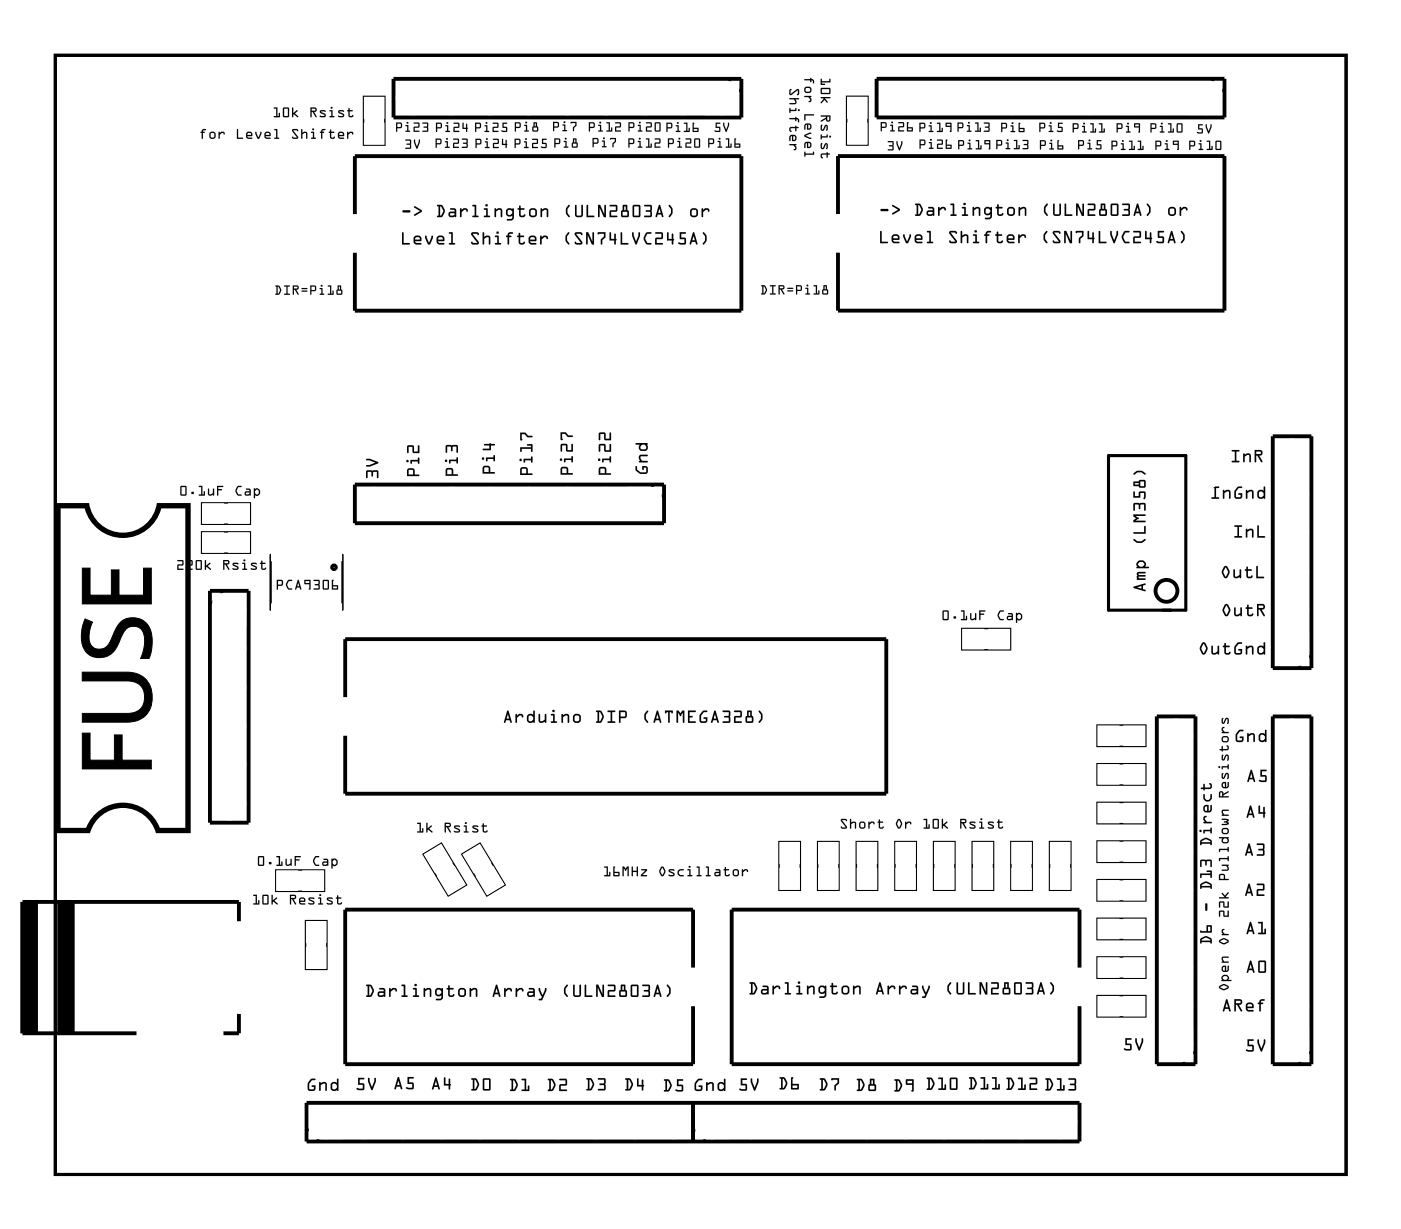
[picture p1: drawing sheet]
<svg xmlns="http://www.w3.org/2000/svg" width="92mm" height="81mm" viewBox="0 0 92 81" stroke-linecap="round" stroke-linejoin="round" font-family="sans-serif">
<g fill="none" stroke="#000" stroke-width=".2">
<path d="M3.6 3.6h84.9v73.6h-84.9zM72.9 29.9h5v10.2h-5z"/>
<circle cx="22" cy="37.3" r=".14"/>
</g>
<g fill="#000">
<path d="M3.6 3.6h84.9v73.6h-84.9zM3.6 3.6v73.6h84.9v-73.6z"/>
<path d="M13.3 8.5h.2l-.2 .1 .2 .1h-.2v.4v-.4h-.1zM13.3 8.5l-.1 .2h.1v.4v-.4h.2l-.2-.1 .2-.1zM13.7 8.9a.25 .25 0 0 1 .5 0 .25 .25 0 0 1-.5 0zM13.7 8.9a.25 .25 0 0 0 .5 0 .25 .25 0 0 0-.5 0zM13.9 8.8v.2h.1l.1-.2zM13.9 8.8h.2l-.1 .2h-.2zM14.4 8.7h.3l.1 .1h-.1l-.1-.1-.2 .2v.2zM14.4 8.7v.4v-.2l.2-.2 .1 .1h.1l-.1-.1h-.3zM15.6 8.5h.1v.5h.3v.1h-.4zM15.6 8.5v.6h.4v-.1h-.4v-.5zM16.2 8.7h.3l.1 .2-.3 .1 .3 .1h-.4zM16.2 8.7v.4h.4l-.3-.1 .3-.1-.1-.2zM16.3 8.8v.1h.2v-.2zM16.3 8.8l.2-.1v.2h-.2zM16.8 8.7l.2 .3 .1-.3h.1l-.2 .4h-.1zM16.8 8.7l.1 .4h.1l.2-.4h-.1l-.1 .3zM17.4 8.7h.3l.1 .2-.3 .1 .3 .1h-.4zM17.4 8.7v.4h.4l-.3-.1 .3-.1-.1-.2zM17.5 8.8v.1h.2v-.2zM17.5 8.8l.2-.1v.2h-.2zM18 8.5h.2v.5l.1 .1h-.3l.1-.1v-.4zM18 8.5l.1 .1v.4l-.1 .1h.3l-.1-.1v-.5zM19.2 8.5h.4v.1h-.3l.3 .4-.1 .1h-.3v-.1h.3l-.3-.4zM19.2 8.5v.1l.3 .4h-.3v.1h.3l.1-.1-.3-.4h.3v-.1zM19.8 8.5h.1v.2a.18 .18 0 0 1 .2-.1 .18 .18 0 0 1 .1 .2v.3h-.1v-.3l-.1-.1-.1 .1v.3h-.1zM19.8 8.5v.6h.1v-.3l.2-.1 .1 .4v-.4h-.1h-.2v-.2zM20.4 8.7h.2v.3l.2 .1h-.1h-.3l.2-.1v-.3zM20.4 8.7h.2v.3l-.2 .1h.3h.1l-.2-.1v-.3zM20.5 8.5a.07 .07 0 0 1 .1 0 .07 .07 0 0 1-.1 0zM20.5 8.5a.07 .07 0 0 0 .1 0 .07 .07 0 0 0-.1 0zM21.1 8.5h.3l-.2 .1 .1 .1h-.1l-.1 .4v-.4h-.1zM21.1 8.5l-.1 .2h.1v.4l.1-.4h.1l-.1-.1 .2-.1zM21.7 8.5l.1 .2h.2h-.2v.3h.2a.18 .18 0 0 1-.2 .1 .18 .18 0 0 1-.1-.1v-.3h-.1zM21.7 8.5l-.1 .2h.1v.3a.18 .18 0 0 0 .1 .1 .18 .18 0 0 0 .2-.1h-.2v-.3h.2h-.2zM22.2 8.7h.4v.2l-.3 .1 .3 .1h-.4zM22.2 8.7v.4h.4l-.3-.1 .3-.1v-.2zM22.3 8.8v.1h.2v-.2zM22.3 8.8l.2-.1v.2h-.2zM22.8 8.7h.1h.2l.1 .1-.2-.1-.1 .2v.2zM22.8 8.7l.1 .4v-.2l.1-.2 .2 .1-.1-.1h-.2z"/>
<path d="M13.3 8.5h.2l-.2 .1 .2 .1h-.2v.4v-.4h-.1zM13.7 8.9a.25 .25 0 0 1 .5 0 .25 .25 0 0 1-.5 0zM13.9 8.8l-.1 .2h.2l.1-.2zM14.4 8.7h.3l.1 .1h-.1l-.1-.1-.2 .2v.2zM15.6 8.5h.1v.5h.3v.1h-.4zM16.2 8.7h.3l.1 .2-.3 .1 .3 .1h-.4zM16.3 8.8v.1h.2v-.2zM16.8 8.7l.2 .3 .1-.3h.1l-.2 .4h-.1zM17.4 8.7h.3l.1 .2-.3 .1 .3 .1h-.4zM17.5 8.8v.1h.2v-.2zM18 8.5h.2v.5l.1 .1h-.3l.1-.1v-.4zM19.2 8.5h.4v.1h-.3l.3 .4-.1 .1h-.3v-.1h.3l-.3-.4zM19.8 8.5h.1v.2a.18 .18 0 0 1 .2 0 .18 .18 0 0 1 .1 .1v.3h-.1v-.4l-.2 .1v.3h-.1zM20.4 8.7h.2v.3l.2 .1h-.1h-.3l.2-.1v-.3zM20.5 8.5a.07 .07 0 0 1 .1 0 .07 .07 0 0 1-.1 0zM21.1 8.5h.3l-.2 .1 .1 .1h-.1l-.1 .4v-.4h-.1zM21.7 8.5l.1 .2h.2h-.2v.3h.2a.18 .18 0 0 1-.2 .1 .18 .18 0 0 1-.1-.1v-.3h-.1zM22.2 8.7h.4v.2l-.3 .1 .3 .1h-.4zM22.3 8.8v.1h.2v-.2zM22.8 8.7h.1h.2l.1 .1-.2-.1-.1 .2v.2z"/>
<path d="M18 7.1h.2v.5h.1l.1-.2v.3h-.4l.1-.1v-.5zM18 7.1h.2v.5l-.2 .1h.4v-.3l-.1 .2h-.1v-.5zM18.6 7.1h.4v.6h-.4zM18.6 7.1v.6h.4v-.6zM18.7 7.1v.5h.2v-.5zM18.7 7.1h.2v.5h-.2zM19.2 7.1h.1v.3l.3-.1-.2 .2 .2 .2-.3-.2v.2h-.1zM19.2 7.1v.6h.1v-.2l.3 .2-.2-.2 .2-.2-.3 .1v-.3zM20.4 7.1h.3a.15 .15 0 0 1 .1 .1 .15 .15 0 0 1-.2 .2l.2 .3-.3-.3-.1 .3zM20.4 7.1v.6l.1-.3 .3 .3-.2-.3a.15 .15 0 0 0 .2-.2 .15 .15 0 0 0-.1-.1zM20.5 7.1v.2l.2-.1v-.1zM20.5 7.1h.2v.1l-.2 .1zM21 7.3h.4v.1l-.3-.1 .3 .2v.2h-.4v-.1h.3l-.3-.2zM21 7.3l.1 .1 .2 .2h-.3v.1h.4v-.2l-.3-.2h.3zM21.7 7.2l.2 .1v.3h.1v.1h-.4l.2-.1v-.3zM21.7 7.3h.1v.3l-.1 .1h.3v-.1h-.1v-.3zM21.7 7.1a.1 .1 0 0 1 .2 0 .1 .1 0 0 1-.2 0zM21.7 7.1a.1 .1 0 0 0 .2 0 .1 .1 0 0 0-.2 0zM22.2 7.3h.4v.1l-.3-.1 .3 .2v.2h-.4v-.1h.3l-.2-.2zM22.3 7.3v.1l.2 .2h-.3v.1h.4v-.2l-.3-.2h.3zM22.9 7.1l.1 .1 .2 .1h-.2v.3h.2a.18 .18 0 0 1-.1 .1 .18 .18 0 0 1-.2-.1v-.3h-.1zM22.9 7.1l-.1 .2h.1v.3a.18 .18 0 0 0 .2 .1 .18 .18 0 0 0 .1-.1h-.2v-.3h.2l-.2-.1z"/>
<path d="M18 7.1h.2v.5h.1l.1-.2v.3h-.4l.1-.1v-.5zM18.6 7.1h.4v.6h-.4zM18.7 7.1v.5h.2v-.5zM19.2 7.1h.1v.3l.3-.1-.2 .2 .2 .2-.3-.2v.2h-.1zM20.4 7.1h.3a.15 .15 0 0 1 .1 .1 .15 .15 0 0 1-.2 .2l.2 .3-.3-.3-.1 .3zM20.5 7.1v.2l.2-.1v-.1zM21 7.3h.4v.1l-.3-.1 .3 .2v.2h-.4v-.1h.3l-.2-.2zM21.7 7.2l.2 .1v.3h.1v.1h-.4l.2-.1v-.3zM21.7 7.1a.1 .1 0 0 1 .2 0 .1 .1 0 0 1-.2 0zM22.3 7.3h.3v.1l-.3-.1 .3 .2v.2h-.4v-.1h.3l-.2-.2zM22.9 7.1l.1 .1 .2 .1h-.2v.3h.2a.18 .18 0 0 1-.1 .1 .18 .18 0 0 1-.2-.1v-.3h-.1z"/>
<path d="M18.1 18.8h.2l.2 .2-.2 .4h-.2l.1-.1zM18.1 18.8l.1 .5-.1 .1h.2l.2-.2v-.2l-.2-.2zM18.2 18.8l.1 .5 .1-.2zM18.2 18.8l.2 .3-.1 .2zM18.7 18.8h.4h-.2v.5h.1v.1h-.3l.1-.1v-.5zM18.7 18.8h.1v.5l-.1 .1h.3v-.1h-.1v-.5h.2zM19.2 18.8h.3a.14 .14 0 0 1 .1 .1 .14 .14 0 0 1-.1 .1l.1 .4-.3-.4v.4zM19.2 18.8l.1 .6v-.4l.3 .4-.1-.4a.14 .14 0 0 0 .1-.1 .14 .14 0 0 0-.1-.1zM19.3 18.8v.2l.2-.1v-.1zM19.3 18.8h.2l.1 .1-.3 .1zM19.8 19.1h.4l-.3 .1zM19.8 19.1l.1 .1 .3-.1zM19.8 18.9l.4 .1h-.3zM19.8 18.9l.1 .1h.3zM20.4 18.8h.3l.1 .1-.1 .2h-.2l-.1 .3zM20.4 18.8v.6l.1-.3h.2l.1-.2-.1-.1zM20.5 18.8v.3h.2v-.2zM20.5 18.8l.2 .1v.2h-.2zM21 18.9l.2 .1v.3h.1v.1h-.3l.1-.1v-.3zM21 18.9l.1 .1v.3l-.1 .1h.3l-.1-.1v-.3zM21.1 18.8a.06 .06 0 0 1 .1 0 .06 .06 0 0 1-.1 0zM21.1 18.8a.06 .06 0 0 0 .1 0 .06 .06 0 0 0-.1 0zM21.5 18.8h.3v.5l.1-.2v.3h-.4l.2-.1v-.5zM21.5 18.8h.2v.5l-.2 .1h.4v-.3v.2h-.1v-.5zM22.2 18.8h.2l.1 .3v.3l-.4-.1zM22.2 18.8l-.1 .5 .4 .1v-.3l-.1-.3zM22.2 19.1v.2h.2v-.2zM22.2 19.1h.2v.2h-.2zM22.3 18.8v.2v-.2zM22.3 18.8v.2z"/>
<path d="M18.1 18.8h.2a.36 .36 0 0 1 .1 .5l-.3 .1 .1-.1zM18.2 18.8l.1 .5 .1-.2zM18.7 18.8h.4h-.2v.5h.1v.1h-.3l.1-.1v-.5zM19.2 18.8h.3a.14 .14 0 0 1 .1 .1 .14 .14 0 0 1-.1 .1l.1 .4-.3-.4v.4zM19.3 18.8v.2l.3-.1-.1-.1zM19.8 19.1h.4l-.3 .1zM19.8 18.9l.4 .1h-.3zM20.4 18.8h.3l.1 .1-.1 .2h-.2l-.1 .3zM20.5 18.8v.3h.2v-.2zM21 18.9l.2 .1v.3l.1 .1h-.3l.1-.1v-.3zM21.1 18.8a.06 .06 0 0 1 .1 0 .06 .06 0 0 1-.1 0zM21.5 18.8h.3v.5l.1-.2v.3h-.4l.2-.1v-.5zM22.2 18.8h.2l.1 .3v.3l-.4-.1zM22.2 19.1v.2h.2v-.2zM22.3 18.8v.2v-.2z"/>
<path d="M26 8l.4 .1v.1v.2h-.3v.3zM26 8l.1 .7v-.3h.3v-.2l-.1-.1zM26.1 8.1v.3l.2-.1v-.2zM26.1 8.1h.2v.2l-.2 .1zM26.7 8.2h.1v.4h.1v.1l-.3-.1h.2v-.3zM26.7 8.2l.1 .1v.3h-.2l.3 .1-.1-.1v-.4zM26.7 8.1a.06 .06 0 0 1 .1 0 .06 .06 0 0 1-.1 0zM26.7 8.1a.06 .06 0 0 0 .1 0 .06 .06 0 0 0-.1 0zM27.2 8.1h.4l-.1 .3h-.2v.2h.2v.1h-.3v-.4h.3v-.2h-.3zM27.2 8.1h.3v.2h-.3v.4h.3v-.1h-.2v-.2h.2l.1-.3zM27.8 8.1h.3v.6l-.3-.1h.3v-.2h-.3l.3-.1v-.2h-.3zM27.8 8.1h.3v.2l-.3 .1h.3v.2h-.3l.3 .1v-.6z"/>
<path d="M26 8l.3 .1 .1 .1v.2h-.3v.3zM26.1 8.1v.3l.2-.1v-.2zM26.7 8.2h.1v.4l.1 .1-.3-.1h.2v-.3zM26.7 8.1a.06 .06 0 0 1 .1 0 .06 .06 0 0 1-.1 0zM27.2 8.1h.4l-.1 .3h-.2v.2h.2v.1h-.3v-.4h.3v-.2h-.3zM27.8 8.1h.3v.6l-.3-.1h.3v-.2h-.3l.3-.1v-.2h-.3z"/>
<path d="M26.4 15.3h.1v.7h.4v.1h-.5zM26.4 15.3v.8h.5v-.1h-.4v-.7zM27.2 15.6l.2-.1 .2 .1 .1 .2-.4 .1 .1 .1h.3v.1l-.5-.1zM27.2 15.6v.4l.5 .1v-.1h-.3l-.1-.1 .4-.1-.1-.2-.2-.1zM27.3 15.6v.2h.3l-.1-.2zM27.3 15.6h.2l.1 .2h-.3zM27.9 15.5h.1l.2 .5 .2-.5h.1l-.2 .6-.2-.1zM27.9 15.5l.2 .5 .2 .1 .1-.6-.2 .5-.2-.5zM28.7 15.6l.2-.1 .3 .1v.2l-.4 .1 .1 .1h.3v.1l-.5-.1zM28.7 15.6v.4l.5 .1v-.1h-.3l-.1-.1 .4-.1v-.2l-.3-.1zM28.8 15.6v.2h.3l-.1-.2zM28.8 15.6h.2l.1 .2h-.3zM29.5 15.3h.3v.7h.1v.1l-.4-.1h.2v-.6h-.2zM29.5 15.3v.1h.2v.6h-.2l.4 .1v-.1h-.1v-.7zM31 15.3h.3h.2l-.1 .2-.1-.1h-.2l.4 .5-.1 .2h-.3l-.1-.1v-.1l.1 .1h.3l-.4-.5zM31 15.3v.2l.4 .5h-.3l-.1-.1v.1l.1 .1h.3l.1-.2-.4-.5h.3v.1l.1-.2h-.2zM31.7 15.3h.1v.3a.24 .24 0 0 1 .4 0v.5l-.1-.1v-.4h-.1l-.2 .1v.3l-.1 .1zM31.7 15.3v.7h.1v-.3l.3-.1 .1 .5v-.5l-.1-.1-.3 .1v-.3zM32.5 15.5h.3v.5h.1v.1l-.4-.1h.2v-.4h-.1zM32.5 15.5l.1 .1h.1v.4h-.2l.4 .1v-.1h-.1v-.5zM32.6 15.3a.1 .1 0 0 1 .2 0 .1 .1 0 0 1-.2 0zM32.6 15.3a.1 .1 0 0 0 .2 0 .1 .1 0 0 0-.2 0zM33.4 15.3h.3l-.2 .1 .1 .1-.1 .1-.1 .5v-.5l-.1-.1zM33.4 15.3l-.1 .2 .1 .1v.5l.1-.5 .1-.1-.1-.1 .2-.1zM34.1 15.3h.1v.2h.3l-.3 .1v.3l.2 .1v-.1h.1a.22 .22 0 0 1-.2 .2 .22 .22 0 0 1-.2-.2v-.3l-.1-.1h.1zM34.1 15.3v.2h-.1l.1 .1v.3a.22 .22 0 0 0 .2 .2 .22 .22 0 0 0 .2-.2h-.3v-.3l.2-.1h-.2v-.2zM34.8 15.6l.1-.1 .3 .1v.2l-.4 .1 .1 .1h.3v.1l-.4-.1zM34.8 15.6v.4l.4 .1v-.1h-.3l-.1-.1 .4-.1v-.2l-.3-.1zM34.9 15.6l-.1 .2h.4l-.1-.2zM34.9 15.6h.2l.1 .2h-.4zM35.5 15.5l.1 .1 .1-.1a.2 .2 0 0 1 .2 0 .2 .2 0 0 1 .1 .2l-.2-.1-.2 .1v.3l-.1 .1zM35.5 15.5v.6l.1-.1v-.3l.2-.1 .2 .1a.19 .19 0 0 0-.1-.2 .19 .19 0 0 0-.2 0l-.1 .1zM37.3 15.3h.1l-.1 .2v.3l.1 .3a.47 .47 0 0 1-.1-.8zM37.3 15.3l-.1 .2v.3l.1 .3 .1-.1a.41 .41 0 0 1 0-.7zM37.8 15.3h.3h.2l-.1 .2v-.1h-.3l.4 .5-.1 .2h-.3l-.1-.1v-.1l.1 .1h.3l-.4-.5zM37.8 15.3v.2l.4 .5h-.3l-.1-.1v.1l.1 .1h.3l.1-.2-.4-.5h.3v.1l.1-.2h-.2zM38.5 15.3h.2l.2 .6v-.6h.1v.8h-.1l-.3-.7v.6h-.1zM38.5 15.3v.7h.1v-.6l.3 .7h.1v-.8h-.1v.6l-.2-.6zM39.3 15.3h.5v.3l-.2 .2v.3l-.1-.1v-.2l.2-.2v-.2h-.4zM39.3 15.3v.1h.4v.2l-.2 .2 .1 .3v-.3l.2-.2v-.3zM40.1 15.3h.1v.4h.2v-.3h.1v.4l-.1 .3v-.3h-.3zM40.1 15.3v.5h.3v.3l.1-.3v-.4h-.1v.3h-.2v-.4zM40.8 15.3h.1v.7h.4v.1h-.5zM40.8 15.3v.8h.5v-.1h-.4v-.7zM41.6 15.3l.2 .6 .2-.6h.1v.2l-.3 .6v-.1l-.3-.5zM41.6 15.3l-.1 .2 .3 .6 .3-.6v-.2h-.1l-.2 .6-.2-.6zM42.5 15.3h.3l-.3 .1-.1 .3 .1 .3h.3v.1h-.3l-.2-.3v-.2zM42.5 15.3l-.2 .4a.36 .36 0 0 0 .5 .4v-.1h-.3l-.1-.3 .1-.3 .3-.1zM43.1 15.3h.5l-.1 .4h-.3v.3h.3v.1h-.4v-.5h.4v-.2h-.4zM43.1 15.3v.1h.4v.2h-.4v.5h.4v-.1h-.3v-.3h.3l.1-.4zM43.9 15.3v.4h.2v-.3h.1l.1 .4-.1 .3-.1-.3h-.3zM43.9 15.3l-.1 .5h.3l.1 .3 .1-.3-.1-.4-.1 .3h-.2v-.4zM44.7 15.3h.4l-.3 .1v.2l.3 .1v.3l-.4 .1a.09 .09 0 0 1-.1 0 .1 .1 0 0 1 0-.2l.4 .1v-.3h-.3zM44.7 15.3v.4h.3v.3l-.4-.1v.1l.4 .1 .1-.4-.3-.1v-.2l.3-.1zM45.5 15.3h.1l.2 .8-.1-.2h-.2l-.1 .2-.1-.1zM45.6 15.3l-.3 .7 .1 .1 .1-.2h.2l.1 .2-.2-.8zM45.6 15.5l-.1 .3h.2zM45.6 15.5l.1 .3h-.2zM46.2 15.3a.47 .47 0 0 1 0 .8v-.1l.1-.2v-.2zM46.2 15.3a.41 .41 0 0 1 0 .7l.1 .1 .1-.3v-.3z"/>
<path d="M26.4 15.3h.1v.7h.4v.1h-.5zM27.2 15.6l.2-.1 .2 .1 .1 .2-.4 .1 .1 .1h.3v.1l-.5-.1zM27.3 15.6v.2h.3l-.1-.2zM27.9 15.5h.1l.2 .5 .2-.5h.1l-.2 .6-.2-.1zM28.7 15.6l.2-.1 .3 .1v.2l-.4 .1 .1 .1h.3v.1l-.5-.1zM28.8 15.6v.2h.3l-.1-.2zM29.5 15.3h.3v.7h.1v.1l-.4-.1h.2v-.6h-.2zM31 15.3h.3h.2l-.1 .2v-.1h-.3l.4 .5-.1 .2h-.3l-.1-.1v-.1l.1 .1h.3l-.4-.5zM31.7 15.3h.1v.3a.23 .23 0 0 1 .2-.1 .23 .23 0 0 1 .2 .1v.5l-.1-.1v-.4l-.3 .1v.3l-.1 .1zM32.5 15.5h.3v.5h.1v.1l-.4-.1h.2v-.4h-.1zM32.6 15.3a.1 .1 0 0 1 .2 0 .1 .1 0 0 1-.2 0zM33.4 15.3h.3l-.2 .1 .1 .1-.1 .1-.1 .5v-.5l-.1-.1zM34.1 15.3h.1v.2h.2l-.2 .1v.4l.3-.1a.21 .21 0 0 1-.2 .2 .21 .21 0 0 1-.2-.2v-.3l-.1-.1h.1zM34.8 15.6l.1-.1 .3 .1v.2l-.4 .1 .1 .1h.3v.1l-.4-.1zM34.9 15.6l-.1 .2h.4l-.1-.2zM35.5 15.5l.1 .1 .1-.1a.19 .19 0 0 1 .2 0 .19 .19 0 0 1 .1 .2l-.2-.1-.2 .1v.3l-.1 .1zM37.3 15.3h.1a.43 .43 0 0 0 0 .7v.1a.47 .47 0 0 1-.1-.8zM37.8 15.3h.3h.2l-.1 .2v-.1h-.3l.4 .5-.1 .2h-.3l-.1-.1v-.1l.1 .1h.3l-.4-.5zM38.5 15.3h.2l.2 .6v-.6h.1v.8h-.1l-.3-.7v.6h-.1zM39.3 15.3h.5v.3l-.2 .2v.3l-.1-.1v-.2l.2-.2v-.2h-.4zM40.1 15.3h.1v.4h.2v-.3h.1v.4l-.1 .3v-.3h-.3zM40.8 15.3h.1v.7h.4v.1h-.5zM41.6 15.3l.2 .6 .2-.6h.1v.2l-.3 .6-.3-.6zM42.5 15.3h.3l-.3 .1-.1 .3 .1 .3h.3v.1a.37 .37 0 0 1-.5-.4zM43.1 15.3h.5l-.1 .4h-.3v.3h.3v.1h-.4v-.5h.4v-.2h-.4zM43.9 15.3v.4h.2l.1-.3 .1 .4-.1 .3-.1-.3h-.3zM44.7 15.3h.4v.1h-.3v.2l.3 .1-.1 .4-.4-.1v-.1l.4 .1v-.3h-.3zM45.6 15.3l.2 .8-.1-.2h-.2l-.1 .2-.1-.1zM45.6 15.5l-.1 .3h.2zM46.2 15.3a.47 .47 0 0 1 0 .8v-.1a.43 .43 0 0 0 0-.7z"/>
<path d="M26.5 13.8h.4l.1 .1-.5 .1zM26.5 13.8v.2l.5-.1-.1-.1zM27.2 13.6l.5 .2-.4 .4-.1-.1 .4-.2-.4-.2zM27.2 13.6l.4 .3-.4 .2 .1 .1 .4-.4zM28.7 13.5h.3l.2 .3-.2 .5-.3-.1h.1v-.6zM28.7 13.5l.1 .1v.6h-.1l.3 .1 .2-.3v-.2l-.2-.3zM28.9 13.6l.1 .6 .1-.3zM28.9 13.6l.2 .3-.1 .3zM29.6 13.7h.3l.1 .1v.5h-.4a.19 .19 0 0 1-.1-.2 .19 .19 0 0 1 .1-.2h.3v-.1h-.3zM29.6 13.7v.1h.3v.1h-.3a.19 .19 0 0 0-.1 .2 .19 .19 0 0 0 .1 .2h.4v-.5l-.1-.1zM29.6 14v.2l.3-.1-.1-.1zM29.6 14h.2l.1 .1-.3 .1zM30.2 13.7l.1 .1 .2-.1a.2 .2 0 0 1 .2 0 .2 .2 0 0 1 0 .2l-.2-.1-.2 .1v.3v.1zM30.2 13.7l.1 .6v-.1v-.3l.2-.1 .2 .1a.19 .19 0 0 0 0-.2 .19 .19 0 0 0-.2 0l-.2 .1zM31.1 13.5h.2v.7h.1v.1l-.4-.1h.2v-.6h-.1zM31.1 13.5v.1h.1v.6h-.2l.4 .1v-.1h-.1v-.7zM31.8 13.7h.3v.5h.1v.1l-.4-.1h.1v-.4h-.1zM31.8 13.7v.1h.2v.4h-.2l.4 .1v-.1h-.1l-.1-.5zM31.9 13.5a.1 .1 0 0 1 .2 0 .1 .1 0 0 1-.2 0zM31.9 13.5a.1 .1 0 0 0 .2 0 .1 .1 0 0 0-.2 0zM32.5 13.7l.1 .1a.24 .24 0 0 1 .4 0v.5l-.1-.1v-.4h-.1l-.2 .1v.3l-.1 .1zM32.5 13.7v.6l.1-.1v-.3l.3-.1v.4l.1 .1v-.6h-.2l-.2 .1zM33.3 13.8l.1-.1h.4v.6l-.2 .2h-.3l.3-.1 .1-.2h-.2h-.2zM33.3 13.8v.4h.2h.2l-.1 .2-.3 .1h.3l.2-.2v-.6h-.4zM33.4 13.8v.3l.3-.1-.1-.2zM33.4 13.8h.2l.1 .2-.3 .1zM34.1 13.5h.1v.2h.3l-.3 .1v.3l.2 .1 .1-.1a.22 .22 0 0 1-.2 .2 .22 .22 0 0 1-.2-.2v-.3l-.1-.1h.1zM34.1 13.5v.2h-.1l.1 .1v.3a.22 .22 0 0 0 .2 .2 .22 .22 0 0 0 .2-.2h-.3v-.3l.3-.1h-.3v-.2zM34.7 14a.3 .3 0 0 1 .6 0 .3 .3 0 0 1-.6 0zM34.7 14a.3 .3 0 0 0 .6 0 .3 .3 0 0 0-.6 0zM34.9 13.8v.3l.2 .1 .1-.4zM34.9 13.8h.3l-.1 .4-.2-.1zM35.5 13.7l.1 .1a.24 .24 0 0 1 .4 0v.5l-.1-.1v-.4h-.1l-.2 .1v.3v.1zM35.5 13.7v.6l.1-.1v-.3l.3-.1v.4l.1 .1v-.6h-.2l-.2 .1zM37.4 13.5h.1l-.2 .2v.3l.1 .3a.47 .47 0 0 1 0-.8zM37.4 13.5l-.2 .2v.3l.2 .3v-.1a.41 .41 0 0 1 0-.7zM37.8 13.5h.1v.7l.3-.1v-.6h.1v.6l-.1 .2h-.3l-.1-.1zM37.8 13.5v.7l.1 .1h.3l.1-.2v-.6h-.1v.6l-.3 .1v-.7zM38.6 13.5h.1v.7h.3v.1h-.5zM38.6 13.5l-.1 .8h.5v-.1h-.3v-.7zM39.3 13.5h.1l.3 .6v-.6h.1v.8h-.1l-.3-.6v.5h-.1zM39.3 13.5v.7h.1v-.5l.3 .6h.1v-.8h-.1v.6l-.3-.6zM40.1 13.5h.5l-.1 .4h-.3v.3h.3v.1h-.4v-.5h.4v-.2h-.4zM40.1 13.5v.1h.4v.2l-.4 .1v.4h.4v-.1h-.3v-.3h.3l.1-.4zM40.9 13.5h.3v.3l.1 .1v.4l-.5-.1zM40.9 13.5l-.1 .7 .5 .1v-.4l-.1-.1v-.3zM40.9 13.9v.3h.3v-.3zM40.9 13.9h.3v.3h-.3zM41 13.6v.2h.1v-.2zM41 13.6h.1v.2h-.1zM41.6 13.5h.5l-.1 .8-.4-.1zM41.6 13.5v.7l.4 .1 .1-.8zM41.7 13.6v.6h.3v-.6zM41.7 13.6h.3v.6h-.3zM42.3 13.5h.5v.8l-.5-.1h.1h.3v-.3h-.3l.3-.1v-.2h-.3zM42.3 13.5l.1 .1h.3v.2l-.3 .1h.3v.3h-.3h-.1l.5 .1v-.8zM43.3 13.5h.1l.2 .8-.1-.2h-.3v.2l-.1-.1zM43.3 13.5l-.2 .7 .1 .1v-.2h.3l.1 .2-.2-.8zM43.3 13.7v.3h.1zM43.3 13.7l.1 .3h-.1zM44 13.5a.47 .47 0 0 1 0 .8l-.1-.1 .2-.2v-.2zM44 13.5a.41 .41 0 0 1 0 .7v.1l.2-.3v-.3zM45.3 14a.3 .3 0 0 1 .6 0 .3 .3 0 0 1-.6 0zM45.3 14a.3 .3 0 0 0 .6 0 .3 .3 0 0 0-.6 0zM45.5 13.8v.3l.2 .1 .1-.4zM45.5 13.8h.3l-.1 .4-.2-.1zM46.1 13.7l.1 .1 .1-.1a.2 .2 0 0 1 .2 0 .2 .2 0 0 1 .1 .2l-.2-.1-.2 .1v.3l-.1 .1zM46.1 13.7v.6l.1-.1v-.3l.2-.1 .2 .1a.19 .19 0 0 0-.1-.2 .19 .19 0 0 0-.2 0l-.1 .1z"/>
<path d="M26.5 13.8h.4l.1 .1-.5 .1zM27.2 13.6l.5 .2-.4 .4-.1-.1 .4-.2zM28.7 13.5h.3a.48 .48 0 0 1 .1 .7l-.1 .1-.3-.1h.1v-.6zM28.9 13.6l.1 .6 .1-.3zM29.6 13.7h.3l.1 .1v.5h-.4a.19 .19 0 0 1-.1-.2 .19 .19 0 0 1 .1-.2h.3v-.1h-.3zM29.6 14v.2l.3-.1-.1-.1zM30.2 13.7l.1 .1 .2-.1a.19 .19 0 0 1 .2 0 .19 .19 0 0 1 0 .2l-.2-.1-.2 .1v.3v.1zM31.1 13.5h.2v.7h.1v.1l-.4-.1h.2v-.6h-.1zM31.8 13.7h.3v.5h.1v.1l-.4-.1h.1v-.4h-.1zM31.9 13.5a.1 .1 0 0 1 .2 0 .1 .1 0 0 1-.2 0zM32.5 13.7l.1 .1a.23 .23 0 0 1 .2-.1 .23 .23 0 0 1 .2 .1v.5l-.1-.1v-.4h-.1l-.2 .1v.3l-.1 .1zM33.3 13.8l.1-.1h.4v.6l-.2 .2h-.3l.3-.1 .1-.2h-.2h-.2zM33.4 13.8v.3l.3-.1-.1-.2zM34.1 13.5h.1v.2h.3l-.3 .1v.4l.3-.1a.21 .21 0 0 1-.2 .2 .21 .21 0 0 1-.2-.2v-.3l-.1-.1h.1zM34.7 14a.3 .3 0 0 1 .6 0 .3 .3 0 0 1-.6 0zM34.9 13.8v.3l.2 .1 .1-.4zM35.5 13.7l.1 .1a.23 .23 0 0 1 .3-.1 .23 .23 0 0 1 .1 .1v.5l-.1-.1v-.4h-.1l-.2 .1v.3v.1zM37.4 13.5a.43 .43 0 0 0 0 .7v.1a.47 .47 0 0 1 0-.8zM37.8 13.5h.1v.7l.3-.1v-.6h.1v.6l-.1 .2h-.3l-.1-.1zM38.6 13.5h.1v.7h.3v.1h-.5zM39.3 13.5h.1l.3 .6v-.6h.1v.8h-.1l-.3-.6v.5h-.1zM40.1 13.5h.5l-.1 .4h-.3v.3h.3v.1h-.4v-.5h.4v-.2h-.4zM40.9 13.5h.3v.3l.1 .1v.4l-.5-.1zM40.9 13.9v.3h.3v-.3zM41 13.6v.2h.1v-.2zM41.6 13.5h.5l-.1 .8-.4-.1zM41.7 13.6v.6h.3v-.6zM42.3 13.5h.5v.8l-.5-.1h.1h.3v-.3h-.3l.3-.1v-.2h-.3zM43.3 13.5h.1l.2 .8-.1-.2h-.3v.2l-.1-.1zM43.3 13.7v.3h.1zM44 13.5a.47 .47 0 0 1 0 .8l-.1-.1a.43 .43 0 0 0 0-.7zM45.3 14a.3 .3 0 0 1 .6 0 .3 .3 0 0 1-.6 0zM45.5 13.8v.3l.2 .1 .1-.4zM46.1 13.7l.1 .1 .1-.1a.19 .19 0 0 1 .2 0 .19 .19 0 0 1 .1 .2l-.2-.1-.2 .1v.3l-.1 .1z"/>
<path d="M26.6 9.2h.4v.6h-.4l.3-.1v-.2h-.2l.2-.1v-.2h-.2zM26.6 9.2h.3v.2l-.2 .1h.2v.2l-.3 .1h.4v-.6zM27.2 9.2l.2 .4 .1-.4h.1l-.2 .6-.2-.4zM27.2 9.2v.2l.2 .4 .2-.6h-.1l-.1 .4z"/>
<path d="M26.6 9.2h.4v.6h-.4l.3-.1v-.2h-.2l.2-.1v-.2h-.2zM27.2 9.2l.2 .4 .1-.4h.1l-.2 .6-.2-.4z"/>
<path d="M28.6 9.1h.3l.1 .1v.3h-.3v.2zM28.6 9.1l.1 .6v-.2h.3v-.3l-.1-.1zM28.7 9.2v.2h.2v-.2zM28.7 9.2h.2v.2h-.2zM29.2 9.3h.2v.3l.1 .1h-.3l.2-.1v-.2zM29.3 9.3l.1 .1v.2l-.2 .1h.3l-.1-.1v-.3zM29.3 9.1a.06 .06 0 0 1 .1 0 .06 .06 0 0 1-.1 0zM29.3 9.1a.06 .06 0 0 0 .1 0 .06 .06 0 0 0-.1 0zM29.8 9.1l.4 .1-.1 .2-.2 .1v.1h.2v.1h-.3v-.3h.3v-.2h-.3zM29.8 9.1l.3 .1v.2h-.3v.3h.3v-.1h-.2v-.1l.2-.1 .1-.2zM30.4 9.1l.3 .1v.5h-.4l.4-.1-.1-.1-.2-.1h.2l.1-.2h-.3zM30.4 9.1l.3 .1v.2h-.3l.3 .1v.1l-.3 .1h.3v-.5z"/>
<path d="M28.6 9.1h.3l.1 .1v.3h-.3v.2zM28.7 9.2v.2h.2v-.2zM29.2 9.3h.2v.3l.1 .1h-.3l.2-.1v-.2zM29.3 9.1a.06 .06 0 0 1 .1 0 .06 .06 0 0 1-.1 0zM29.8 9.1l.4 .1-.1 .2-.2 .1v.1h.2v.1h-.3v-.3h.3v-.2h-.3zM30.4 9.1l.3 .1v.5h-.4l.4-.1-.1-.1-.2-.1h.2l.1-.2h-.3z"/>
<path d="M28.6 8.1h.4v.1v.2h-.3v.3zM28.7 8.1v.6v-.3h.3v-.2v-.1zM28.7 8.1v.3l.3-.1v-.1zM28.7 8.1l.3 .1v.2h-.3zM29.3 8.2l.2 .1v.3h.1v.1h-.3l.1-.1v-.3zM29.3 8.2l.1 .1v.3l-.1 .1h.3l-.1-.1v-.3zM29.3 8.1a.1 .1 0 0 1 .2 0 .1 .1 0 0 1-.2 0zM29.3 8.1a.1 .1 0 0 0 .2 0 .1 .1 0 0 0-.2 0zM29.8 8.1h.4v.3h-.3v.2h.3v.1h-.4v-.3l.3-.1v-.2h-.3zM29.8 8.1h.3v.2l-.3 .1v.3h.4v-.1h-.3v-.2h.3v-.3zM30.4 8.1h.1v.3h.1v-.2h.1v.5l-.1-.2h-.2zM30.4 8.1v.4h.2l.1 .2v-.5h-.1v.2h-.1z"/>
<path d="M28.7 8.1h.3v.1v.2h-.3v.3zM28.7 8.1v.3h.3v-.2zM29.3 8.2l.2 .1v.3l.1 .1h-.3l.1-.1v-.3zM29.3 8.1a.1 .1 0 0 1 .2 0 .1 .1 0 0 1-.2 0zM29.8 8.1h.4v.3h-.3v.2h.3v.1h-.4v-.3l.3-.1v-.2h-.3zM30.4 8.1h.1v.3h.1v-.2h.1v.5l-.1-.2h-.2z"/>
<path d="M31.2 8.1h.3l.1 .1v.2h-.3v.3zM31.2 8.1l.1 .6v-.3h.3v-.2l-.1-.1zM31.3 8.1v.3l.2-.1v-.1zM31.3 8.1l.2 .1v.2h-.2zM31.8 8.2l.2 .1v.3h.1v.1h-.3l.2-.1v-.3zM31.8 8.2l.2 .1v.3l-.2 .1h.3l-.1-.1v-.3zM31.9 8.1a.06 .06 0 0 1 .1 0 .06 .06 0 0 1-.1 0zM31.9 8.1a.06 .06 0 0 0 .1 0 .06 .06 0 0 0-.1 0zM32.4 8.1h.4l-.1 .3h-.3v.2h.3v.1h-.3v-.3l.3-.1v-.2h-.3zM32.4 8.1h.3v.2l-.3 .1v.3h.3v-.1h-.3v-.2h.3l.1-.3zM33 8.1h.3h-.2v.2l.2 .1v.3l-.4-.1h.1h.3v-.2h-.3zM33 8.1v.3h.3v.2h-.4l.4 .1v-.3l-.2-.1v-.2h.2z"/>
<path d="M31.2 8.1h.3l.1 .1v.2h-.3v.3zM31.3 8.1v.3h.2v-.2zM31.8 8.2l.2 .1v.3l.1 .1h-.3l.2-.1v-.3zM31.9 8.1a.06 .06 0 0 1 .1 0 .06 .06 0 0 1-.1 0zM32.4 8.1h.4l-.1 .3h-.3v.2h.3v.1h-.3v-.3l.3-.1v-.2h-.3zM33 8.1h.3h-.2v.2l.2 .1v.3l-.4-.1h.4v-.2h-.3z"/>
<path d="M31.2 9.1h.4v.1v.3h-.3v.2zM31.2 9.1l.1 .6v-.2h.3v-.3v-.1zM31.3 9.2v.2h.2v-.2zM31.3 9.2h.3v.2h-.3zM31.9 9.3h.2v.4h.1h-.3h.1v-.3zM31.9 9.3l.1 .1v.3h-.1h.3h-.1v-.4zM31.9 9.1a.1 .1 0 0 1 .2 0 .1 .1 0 0 1-.2 0zM31.9 9.1a.1 .1 0 0 0 .2 0 .1 .1 0 0 0-.2 0zM32.4 9.1l.4 .1v.2l-.3 .1v.2h.3h-.4v-.3h.3v-.2h-.3zM32.4 9.1l.3 .1v.2h-.3v.3h.4h-.3v-.2l.3-.1v-.2zM33 9.1h.1v.4h.1v-.3h.1v.5l-.1-.2h-.2zM33 9.1v.4h.2l.1 .2v-.5h-.1v.3h-.1z"/>
<path d="M31.2 9.1h.4v.1v.3h-.3v.2zM31.3 9.2v.2h.2v-.2zM31.9 9.3h.2v.4h.1h-.3h.1v-.3zM31.9 9.1a.1 .1 0 0 1 .2 0 .1 .1 0 0 1-.2 0zM32.4 9.1l.4 .1v.2l-.3 .1v.2h.3h-.4v-.3h.3v-.2h-.3zM33 9.1h.1v.4h.1v-.3h.1v.5l-.1-.2h-.2z"/>
<path d="M33.8 9.1h.3l.1 .1v.3h-.3v.2zM33.8 9.1l.1 .6v-.2h.3v-.3l-.1-.1zM33.9 9.2v.2h.2v-.2zM33.9 9.2h.2v.2h-.2zM34.4 9.3h.2v.4h.1h-.3h.1v-.3zM34.4 9.3l.1 .1v.3h-.1h.3h-.1v-.4zM34.5 9.1a.06 .06 0 0 1 .1 0 .06 .06 0 0 1-.1 0zM34.5 9.1a.06 .06 0 0 0 .1 0 .06 .06 0 0 0-.1 0zM35 9.1l.4 .1-.1 .2-.3 .1v.2h.3h-.3v-.3h.3v-.2h-.3zM35 9.1l.3 .1v.2h-.3v.3h.3h-.3v-.2l.3-.1 .1-.2zM35.6 9.1h.3l-.2 .1v.2h.2v.3h-.4l.1-.1 .3 .1v-.2h-.3zM35.6 9.1v.4h.3v.2h-.4h.4v-.3h-.2v-.2l.2-.1z"/>
<path d="M33.8 9.1h.3l.1 .1v.3h-.3v.2zM33.9 9.2v.2h.2v-.2zM34.4 9.3h.2v.4h.1h-.3h.1v-.3zM34.5 9.1a.06 .06 0 0 1 .1 0 .06 .06 0 0 1-.1 0zM35 9.1l.4 .1-.1 .2-.3 .1v.2h.3h-.3v-.3h.3v-.2h-.3zM35.6 9.1h.3l-.2 .1v.2h.2v.3h-.4h.4v-.2h-.3z"/>
<path d="M33.8 8h.4v.2v.2h-.3v.3zM33.8 8l.1 .7v-.3h.3v-.2v-.2zM33.9 8.1v.2h.2v-.2zM33.9 8.1h.2v.2h-.2zM34.5 8.2h.1v.4h.2l-.1 .1-.3-.1h.2v-.3zM34.5 8.2l.1 .1v.3h-.2h.3h-.1v-.4zM34.5 8.1a.06 .06 0 0 1 .1 0 .06 .06 0 0 1-.1 0zM34.5 8.1a.06 .06 0 0 0 .1 0 .06 .06 0 0 0-.1 0zM35.1 8l.2 .1 .1 .3-.1 .2h-.3zM35.1 8l-.1 .6h.3l.1-.2-.1-.3zM35.1 8.4v.2h.2v-.2zM35.1 8.4h.2v.2h-.2zM35.1 8.1v.2h.1v-.2zM35.1 8.1h.1v.2h-.1z"/>
<path d="M33.8 8h.4v.2v.2h-.3v.3zM33.9 8.1v.2h.2v-.2zM34.5 8.2h.1v.4h.1h-.3h.2v-.3zM34.5 8.1a.06 .06 0 0 1 .1 0 .06 .06 0 0 1-.1 0zM35.1 8l.2 .1 .1 .3-.1 .2h-.3zM35.1 8.4v.2h.2v-.2zM35.1 8.1v.2h.1v-.2z"/>
<path d="M36.3 8h.4v.1v.3h-.3v.2zM36.3 8l.1 .6v-.2h.3v-.3v-.1zM36.4 8.1v.2h.2v-.2zM36.4 8.1h.2v.2h-.2zM37 8.2h.2v.3l.1 .1h-.3l.1-.1v-.2zM37 8.2l.1 .1v.2l-.1 .1h.2v-.1v-.3zM37 8a.1 .1 0 0 1 .2 0 .1 .1 0 0 1-.2 0zM37 8a.1 .1 0 0 0 .2 0 .1 .1 0 0 0-.2 0zM37.5 8h.4v.3l-.2 .1v.2l-.1-.2 .2-.2v-.1h-.3zM37.5 8v.1h.3v.1l-.1 .2v.2v-.2l.2-.1v-.3z"/>
<path d="M36.3 8h.4v.1v.3h-.3v.2zM36.4 8.1v.2h.2v-.2zM37 8.2h.2v.3v.1h-.2l.1-.1v-.2zM37 8a.1 .1 0 0 1 .2 0 .1 .1 0 0 1-.2 0zM37.5 8h.4v.3l-.2 .1v.2v-.2l.1-.2v-.1h-.3z"/>
<path d="M36.4 9.1h.3l.1 .1v.2l-.3 .1v.2zM36.4 9.1l.1 .6v-.2l.3-.1v-.2l-.1-.1zM36.5 9.2v.2h.2v-.2zM36.5 9.2h.2v.2h-.2zM37.1 9.3h.1v.3h.1v.1h-.3l.2-.1v-.3zM37.1 9.3h.1v.3l-.2 .1h.3l-.1-.1v-.3zM37.1 9.1a.06 .06 0 0 1 .1 0 .06 .06 0 0 1-.1 0zM37.1 9.1a.06 .06 0 0 0 .1 0 .06 .06 0 0 0-.1 0zM37.7 9.1h.2l.1 .3-.1 .3h-.3zM37.7 9.1l-.1 .6h.3l.1-.3-.1-.3zM37.7 9.4v.2h.2v-.2zM37.7 9.4h.2v.2h-.2zM37.7 9.2v.2h.1v-.2zM37.7 9.2h.1v.2h-.1z"/>
<path d="M36.4 9.1h.3l.1 .1v.2l-.3 .1v.2zM36.5 9.2v.2h.2v-.2zM37.1 9.3h.1v.3l.1 .1h-.3l.2-.1v-.3zM37.1 9.1a.06 .06 0 0 1 .1 0 .06 .06 0 0 1-.1 0zM37.7 9.1h.2l.1 .3-.1 .3h-.3zM37.7 9.4v.2h.2v-.2zM37.7 9.2v.2h.1v-.2z"/>
<path d="M38.7 8h.3l.1 .2v.2h-.3l-.1 .3zM38.7 8v.7l.1-.3h.3v-.2l-.1-.2zM38.8 8.1v.2h.2v-.2zM38.8 8.1h.2v.2h-.2zM39.3 8.2h.2v.4h.1v.1l-.3-.1h.1v-.3zM39.3 8.2l.1 .1v.3h-.1h.3h-.1v-.4zM39.4 8.1a.06 .06 0 0 1 .1 0 .06 .06 0 0 1-.1 0zM39.4 8.1a.06 .06 0 0 0 .1 0 .06 .06 0 0 0-.1 0zM39.9 8h.2v.6h.1v-.2v.3l-.4-.1h.2v-.5zM39.9 8l.1 .1v.5h-.2h.4v-.2v.2h-.1v-.6zM40.4 8l.4 .1v.3h-.3v.2h.3v.1h-.4v-.4h.3v-.2h-.3zM40.4 8l.3 .1v.2h-.3v.4l.4-.1h-.3v-.2h.3v-.3z"/>
<path d="M38.7 8h.3l.1 .2v.2h-.3l-.1 .3zM38.8 8.1v.2h.2v-.2zM39.3 8.2h.2v.4h.1h-.3h.1v-.3zM39.4 8.1a.06 .06 0 0 1 .1 0 .06 .06 0 0 1-.1 0zM39.9 8h.2v.6h.1v-.2v.2h-.4h.2v-.5zM40.4 8l.4 .1v.3h-.3v.2h.3l-.4 .1v-.4h.3v-.2h-.3z"/>
<path d="M38.9 9.1h.4v.1v.2l-.3 .1v.2zM38.9 9.1l.1 .6v-.3h.3v-.2v-.1zM39 9.1v.3h.2v-.2zM39 9.1l.2 .1v.2h-.2zM39.6 9.2l.2 .1v.3h.1l-.1 .1h-.2l.1-.1v-.3zM39.6 9.2l.1 .1v.3l-.1 .1h.2v-.1l-.1-.3zM39.6 9.1a.1 .1 0 0 1 .2 0 .1 .1 0 0 1-.2 0zM39.6 9.1a.1 .1 0 0 0 .2 0 .1 .1 0 0 0-.2 0zM40.1 9.1h.4v.2l-.2 .2v.2l-.1-.3 .2-.1v-.2l-.3 .1zM40.1 9.1v.1l.3-.1v.2l-.2 .1 .1 .3v-.2l.2-.2v-.2z"/>
<path d="M38.9 9.1h.4v.1v.2l-.3 .1v.2zM39 9.1v.3h.2v-.2zM39.6 9.2l.1 .1 .1 .3v.1h-.2l.1-.1v-.3zM39.6 9.1a.1 .1 0 0 1 .2 0 .1 .1 0 0 1-.2 0zM40.1 9.1h.4v.2l-.2 .2v.2l-.1-.3 .2-.1v-.2l-.3 .1z"/>
<path d="M41.3 9.1h.3l.1 .1v.2l-.3 .1-.1 .2zM41.3 9.1v.6l.1-.2 .3-.1v-.2l-.1-.1zM41.4 9.2v.2h.2v-.2zM41.4 9.2h.2v.2h-.2zM41.9 9.3h.2v.3h.1v.1h-.3l.1-.1v-.3zM41.9 9.3h.1v.3l-.1 .1h.3l-.1-.1v-.3zM42 9.1a.06 .06 0 0 1 .1 0 .06 .06 0 0 1-.1 0zM42 9.1a.06 .06 0 0 0 .1 0 .06 .06 0 0 0-.1 0zM42.5 9.1h.2v.5h.1v-.2v.3h-.4l.2-.1v-.4zM42.5 9.1l.1 .1v.4l-.2 .1h.4v-.3v.2h-.1v-.5zM43 9.1h.4v.3h-.3v.2h.3v.1h-.4v-.3h.3v-.2h-.3zM43 9.1l.3 .1v.2h-.3v.3h.4v-.1h-.3v-.2h.3v-.3z"/>
<path d="M41.3 9.1h.3l.1 .1v.2l-.3 .1-.1 .2zM41.4 9.2v.2h.2v-.2zM41.9 9.3h.2v.3l.1 .1h-.3l.1-.1v-.3zM42 9.1a.06 .06 0 0 1 .1 0 .06 .06 0 0 1-.1 0zM42.5 9.1h.2v.5h.1v-.2v.3h-.4l.2-.1v-.4zM43 9.1h.4v.3h-.3v.2h.3v.1h-.4v-.3h.3v-.2h-.3z"/>
<path d="M41.3 8h.3l.1 .2v.2h-.3l-.1 .3zM41.3 8v.7l.1-.3h.3v-.2l-.1-.2zM41.4 8.1v.2h.2v-.2zM41.4 8.1h.2v.2h-.2zM41.9 8.2h.2v.4h.1v.1l-.3-.1h.1v-.3zM41.9 8.2l.1 .1v.3h-.1h.3h-.1v-.4zM42 8.1a.06 .06 0 0 1 .1 0 .06 .06 0 0 1-.1 0zM42 8.1a.06 .06 0 0 0 .1 0 .06 .06 0 0 0-.1 0zM42.5 8l.3 .1v.3h-.3v.2h.3v.1h-.4l.1-.4h.3v-.2h-.3zM42.5 8l.3 .1v.2h-.3l-.1 .4 .4-.1h-.3v-.2h.3v-.3zM43 8.1h.4v.5h-.4zM43 8.1v.5h.4v-.5zM43.1 8.1v.5h.2v-.5zM43.1 8.1h.2v.5h-.2z"/>
<path d="M41.3 8h.3l.1 .2v.2h-.3l-.1 .3zM41.4 8.1v.2h.2v-.2zM41.9 8.2h.2v.4h.1h-.3h.1v-.3zM42 8.1a.06 .06 0 0 1 .1 0 .06 .06 0 0 1-.1 0zM42.5 8l.3 .1v.3h-.3v.2h.3l-.4 .1 .1-.4h.3v-.2h-.3zM43 8.1h.4v.5h-.4zM43.1 8.1v.5h.2v-.5z"/>
<path d="M43.8 8.1h.3l.1 .1v.2h-.3l-.1 .3zM43.8 8.1v.6l.1-.3h.3v-.2l-.1-.1zM43.9 8.1v.3l.2-.1v-.1zM43.9 8.1l.2 .1v.2h-.2zM44.4 8.2l.2 .1v.3h.1v.1h-.3l.1-.1v-.3zM44.4 8.2l.1 .1v.3l-.1 .1h.3l-.1-.1v-.3zM44.5 8.1a.06 .06 0 0 1 .1 0 .06 .06 0 0 1-.1 0zM44.5 8.1a.06 .06 0 0 0 .1 0 .06 .06 0 0 0-.1 0zM45 8.1h.2v.5h.1v-.2v.3h-.4l.2-.1v-.5zM45 8.1h.1v.5l-.2 .1h.4v-.3v.2h-.1v-.5zM45.5 8.1h.1v.3h.3v.3h-.4zM45.5 8.1v.6h.4v-.3h-.3v-.3zM45.6 8.5v.1h.2v-.1zM45.6 8.5h.2v.1h-.2z"/>
<path d="M43.8 8.1h.3l.1 .1v.2h-.3l-.1 .3zM43.9 8.1v.3h.2v-.2zM44.4 8.2l.2 .1v.3l.1 .1h-.3l.1-.1v-.3zM44.5 8.1a.06 .06 0 0 1 .1 0 .06 .06 0 0 1-.1 0zM45 8.1h.2v.5h.1v-.2v.3h-.4l.2-.1v-.5zM45.5 8.1h.1v.3h.3v.3h-.4zM45.6 8.5v.1h.2v-.1z"/>
<path d="M43.9 9.1h.3l.1 .1v.2l-.3 .1-.1 .2zM43.9 9.1v.6l.1-.2 .3-.1v-.2l-.1-.1zM44 9.2v.2h.2v-.2zM44 9.2h.2v.2h-.2zM44.5 9.3h.2v.3h.1v.1h-.3l.1-.1v-.3zM44.5 9.3h.1v.3l-.1 .1h.3l-.1-.1v-.3zM44.6 9.1a.06 .06 0 0 1 .1 0 .06 .06 0 0 1-.1 0zM44.6 9.1a.06 .06 0 0 0 .1 0 .06 .06 0 0 0-.1 0zM45.1 9.1h.3v.3h-.3v.2h.3v.1h-.4l.1-.3h.3v-.2h-.3zM45.1 9.1l.3 .1v.2h-.3l-.1 .3h.4v-.1h-.3v-.2h.3v-.3zM45.6 9.1h.4v.6h-.4zM45.6 9.1v.6h.4v-.6zM45.7 9.2v.4h.2v-.4zM45.7 9.2h.2v.4h-.2z"/>
<path d="M43.9 9.1h.3l.1 .1v.2l-.3 .1-.1 .2zM44 9.2v.2h.2v-.2zM44.5 9.3h.2v.3l.1 .1h-.3l.1-.1v-.3zM44.6 9.1a.06 .06 0 0 1 .1 0 .06 .06 0 0 1-.1 0zM45.1 9.1h.3v.3h-.3v.2h.3v.1h-.4l.1-.3h.3v-.2h-.3zM45.6 9.1h.4v.6h-.4zM45.7 9.2v.4h.2v-.4z"/>
<path d="M46.5 9.1h.4v.1v.2l-.3 .1v.2zM46.5 9.1l.1 .6v-.2l.3-.1v-.2v-.1zM46.6 9.2v.2h.2v-.2zM46.6 9.2h.2v.2h-.2zM47.2 9.3h.2v.3h.1l-.1 .1h-.2l.1-.1v-.3zM47.2 9.3h.1v.3l-.1 .1h.2v-.1l-.1-.3zM47.2 9.1a.1 .1 0 0 1 .2 0 .1 .1 0 0 1-.2 0zM47.2 9.1a.1 .1 0 0 0 .2 0 .1 .1 0 0 0-.2 0zM47.7 9.1h.2v.5h.1l.1-.2v.3h-.4l.1-.1v-.4zM47.7 9.1l.1 .1v.4l-.1 .1h.4v-.3l-.1 .2h-.1v-.5zM48.3 9.1h.1l-.1 .3 .4 .1-.1 .2h-.3zM48.3 9.1v.6h.3l.1-.2-.4-.1 .1-.3zM48.3 9.5v.1h.3v-.1zM48.3 9.5h.3v.1h-.3z"/>
<path d="M46.5 9.1h.4v.1v.2l-.3 .1v.2zM46.6 9.2v.2h.2v-.2zM47.2 9.3h.1l.1 .3v.1h-.2l.1-.1v-.3zM47.2 9.1a.1 .1 0 0 1 .2 0 .1 .1 0 0 1-.2 0zM47.7 9.1h.2v.5h.1l.1-.2v.3h-.4l.1-.1v-.4zM48.3 9.1h.1l-.1 .3 .4 .1-.1 .2h-.3zM48.3 9.5v.1h.3v-.1z"/>
<path d="M47 8.1h.3h-.2v.2l.2 .1v.3l-.3-.1h.3v-.2h-.3zM47 8.1v.3h.3v.2h-.3l.3 .1v-.3l-.2-.1v-.2h.2zM47.5 8.1l.2 .4 .1-.4h.1l-.2 .6-.2-.5zM47.5 8.1v.1l.2 .5 .2-.6h-.1l-.1 .4z"/>
<path d="M47 8.1h.3h-.2v.2l.2 .1v.3l-.3-.1h.3v-.2h-.3zM47.5 8.1l.2 .4 .1-.4h.1l-.2 .6-.2-.5z"/>
<path d="M50 18.8h.3l.1 .2-.2 .4-.2-.1h.1zM50 18.8l.1 .5h-.1l.2 .1 .2-.3v-.1l-.1-.2zM50.2 18.8v.5l.1-.2zM50.2 18.8l.1 .3-.1 .2zM50.6 18.8h.4h-.2v.5h.2v.1l-.4-.1h.1v-.5zM50.6 18.8h.1v.5h-.1l.4 .1v-.1h-.2v-.5h.2zM51.2 18.7h.2a.14 .14 0 0 1 .2 .2 .14 .14 0 0 1-.2 .1l.2 .3-.4-.3v.4zM51.2 18.7v.7v-.4l.4 .3-.2-.3a.14 .14 0 0 0 .2-.1 .14 .14 0 0 0-.2-.2zM51.2 18.8v.1h.3v-.1zM51.2 18.8h.3v.1h-.3zM51.7 19.1h.4l-.3 .1zM51.8 19.1v.1l.3-.1zM51.7 18.9l.4 .1h-.3zM51.8 18.9v.1h.3zM52.3 18.7l.3 .1 .1 .1v.2h-.3v.3zM52.3 18.7l.1 .7v-.3h.3v-.2l-.1-.1zM52.4 18.8v.2h.2v-.2zM52.4 18.8h.2v.2h-.2zM52.9 18.9h.2v.4h.1v.1l-.3-.1h.1v-.3zM52.9 18.9l.1 .1v.3h-.1l.3 .1-.1-.1v-.4zM53 18.8a.06 .06 0 0 1 .1 0 .06 .06 0 0 1-.1 0zM53 18.8a.06 .06 0 0 0 .1 0 .06 .06 0 0 0-.1 0zM53.5 18.8l.2-.1v.6h.1v-.2v.3l-.3-.1h.1v-.5zM53.5 18.8h.1v.5h-.1l.3 .1v-.3v.2h-.1v-.6zM54.1 18.8h.2l.1 .3v.3l-.4-.1zM54.1 18.8l-.1 .5 .4 .1v-.3l-.1-.3zM54.1 19.1v.2h.2v-.2zM54.1 19.1h.2v.2h-.2zM54.2 18.8v.2h.1v-.2zM54.2 18.8h.1v.2h-.1z"/>
<path d="M50 18.8h.3a.36 .36 0 0 1 0 .5h-.3h.1zM50.2 18.8v.5l.1-.2zM50.6 18.8h.4h-.2v.5h.2v.1l-.4-.1h.1v-.5zM51.2 18.7h.2a.14 .14 0 0 1 .2 .2 .14 .14 0 0 1-.2 .1l.2 .3-.4-.3v.4zM51.2 18.8v.1h.3v-.1zM51.7 19.1h.4l-.3 .1zM51.7 18.9l.4 .1h-.3zM52.3 18.7l.3 .1 .1 .1v.2h-.3v.3zM52.4 18.8v.2h.2v-.2zM52.9 18.9h.2v.4l.1 .1-.3-.1h.1v-.3zM53 18.8a.06 .06 0 0 1 .1 0 .06 .06 0 0 1-.1 0zM53.5 18.8l.2-.1v.6h.1v-.2v.3l-.3-.1h.1v-.5zM54.1 18.8h.2l.1 .3v.3l-.4-.1zM54.1 19.1v.2h.2v-.2zM54.2 18.8v.2h.1v-.2z"/>
<path d="M51.9 5.9h.1v.3l.5-.3v.3h-.1v-.3l-.5 .4zM51.9 6.5h.6h-.2a.18 .18 0 0 1 .1 .2 .18 .18 0 0 1-.2 .2l-.3-.1 .4-.1-.1-.2h-.3zM51.9 7.1l.1 .1h.3v-.1v.2h-.3l-.1 .1zM52.4 7.2a.1 .1 0 0 1 .2 0 .1 .1 0 0 1-.2 0zM51.9 7.8h.4v-.1v.1a.18 .18 0 0 1 .2 .1 .18 .18 0 0 1 0 .1l-.1-.2-.1 .2v-.2h-.4zM51.9 8.4l.4-.1 .2 .1h-.2v.2v-.2h-.3v.3l-.1-.1zM51.9 8.9h.4v.3l-.2 .1-.1-.4-.1 .4zM52.1 8.9v.3h.1l.1-.2zM51.9 9.5h.4v.1v.1v.1l-.1 .1 .1-.2-.2-.1-.2-.1z"/>
<path d="M51.9 5.9h.1v.3l.5-.3v.3h-.1v-.3l-.5 .4zM51.9 5.9v.4l.5-.4v.3h.1v-.3l-.5 .3v-.3zM51.9 6.5h.6h-.2a.18 .18 0 0 1 .1 .2 .18 .18 0 0 1-.2 .2l-.3-.1h.3l.1-.1-.1-.2h-.3zM51.9 6.5h.3l.1 .2-.1 .1h-.3v.1l.4-.1v-.1v-.2h.2zM51.9 7.1l.1 .1h.3v-.1v.2h-.3l-.1 .1zM51.9 7.1v.3l.1-.1h.3v-.2v.1h-.3zM52.4 7.2a.1 .1 0 0 1 .2 0 .1 .1 0 0 1-.2 0zM52.4 7.2a.1 .1 0 0 0 .2 0 .1 .1 0 0 0-.2 0zM51.9 7.8h.4v-.1v.1a.18 .18 0 0 1 .2 0 .18 .18 0 0 1 0 .2l-.1-.2-.1 .2v-.2h-.4zM51.9 7.8h.4v.2l.1-.2 .1 .2a.18 .18 0 0 0-.2-.2v-.1v.1zM51.9 8.4l.4-.1 .2 .1h-.2v.2v-.2h-.3v.3l-.1-.1zM51.9 8.4v.2l.1 .1v-.3h.3v.2v-.2h.2l-.2-.1zM51.9 8.9h.4v.3l-.2 .1-.1-.4-.1 .4zM51.9 8.9v.4l.1-.4 .1 .4 .2-.1v-.3zM52.1 8.9v.3h.1l.1-.2zM52.1 8.9l.2 .1-.1 .2h-.1zM51.9 9.5h.4v.1v.1v.1l-.1 .1 .1-.2-.2-.1-.2-.1zM51.9 9.5h.2l.2 .2-.1 .2 .1-.1v-.1v-.2z"/>
<path d="M52.9 5.2h.3l.1-.1v.1a.18 .18 0 0 1 .2 .1 .18 .18 0 0 1 0 .2l-.1-.2-.1 .1-.1-.1h-.3zM52.9 5.2v.1h.3l.1 .1 .1-.1 .1 .2a.18 .18 0 0 0-.2-.3v-.1l-.1 .1zM52.9 5.9a.24 .24 0 0 1 .4 0 .24 .24 0 0 1-.4 0zM52.9 5.9a.24 .24 0 0 0 .4 0 .24 .24 0 0 0-.4 0zM53 5.8v.2h.2v-.2zM53 5.8h.2v.2h-.2zM52.9 6.3h.4l-.1 .1 .1 .1v.2h-.2l.1-.2-.1-.1h-.2zM52.9 6.3v.1h.2l.1 .1-.1 .2h.2v-.2l-.1-.1 .1-.1zM52.9 7.5l.6 .1h-.6v.3zM52.9 7.5v.4v-.3h.6zM52.9 8.2l.4-.1v.3l-.3 .1v-.3l-.1 .3zM52.9 8.2v.3l.1-.3v.3l.3-.1v-.3zM53.1 8.2v.2h.1v-.1zM53.1 8.2l.1 .1v.1h-.1zM52.9 8.9l.4-.2v.1l-.4 .1 .4 .2-.4-.1zM52.9 8.9v.1l.4 .1-.4-.2 .4-.1v-.1zM52.9 9.4l.4-.1v.4h-.3v-.3l-.1 .3zM52.9 9.4v.3l.1-.3v.3h.3v-.4zM53.1 9.4v.3l.1-.1v-.1zM53.1 9.4l.1 .1v.1l-.1 .1zM52.9 10v.1h.5l.1-.1v.1l-.6 .1v.1zM52.9 10v.3v-.1l.6-.1v-.1l-.1 .1h-.5z"/>
<path d="M52.9 5.2h.3l.1-.1v.1a.18 .18 0 0 1 .2 .1 .18 .18 0 0 1 0 .2l-.1-.2-.1 .1-.1-.1h-.3zM52.9 5.9a.24 .24 0 0 1 .4 0 .24 .24 0 0 1-.4 0zM53 5.8v.2h.2v-.2zM52.9 6.3h.4l-.1 .1 .1 .1v.2h-.2l.1-.2-.1-.1h-.2zM52.9 7.5l.6 .1h-.6v.3zM52.9 8.2l.4-.1v.3l-.3 .1v-.3l-.1 .3zM53.1 8.2v.2h.1v-.1zM52.9 8.9l.4-.2v.1l-.4 .1 .4 .2-.4-.1zM52.9 9.4l.4-.1v.4h-.3v-.3l-.1 .3zM53.1 9.4v.3l.1-.1v-.1zM52.9 10v.1h.5l.1-.1v.1l-.6 .1v.1z"/>
<path d="M53.9 5.2l.1 .1h.5l.1-.1v.2h-.6v.1l.2 .1h-.2zM54 5.8h.5l.1 .3-.6 .1zM54 5.9v.2h.5v-.2zM53.9 6.4h.7l-.4 .1 .2 .2-.2-.1-.2 .2-.1-.1 .2-.2zM53.9 7.6h.7v.3a.15 .15 0 0 1-.2 .1 .15 .15 0 0 1-.1-.2l-.3 .2 .3-.3h-.3zM54.4 7.7v.2h.1v-.2zM54 8.2l.1 .3 .1-.3h.2v.4h-.1v-.3l-.2 .3h-.1zM53.9 8.8l.1 .2h.3l.1-.2v.2h-.4v.2zM54.5 9a.07 .07 0 0 1 .1 0 .07 .07 0 0 1-.1 0zM54 9.4l.1 .3 .1-.3h.2v.4h-.1v-.3l-.2 .3h-.1zM54 10.1h.3l.1-.1 .1 .1-.1 .1v.2l-.1-.2h-.3v.2l-.1-.1z"/>
<path d="M53.9 5.2l.1 .1h.5l.1-.1v.2h-.6v.1l.2 .1h-.2zM53.9 5.2l.1 .4h.2l-.2-.1v-.1h.6v-.2l-.1 .1h-.5zM54 5.8h.5l.1 .3-.6 .1zM54 5.8v.4l.6-.1-.1-.3zM54 5.9v.2h.5v-.2zM54 5.9h.5v.2h-.5zM53.9 6.4h.7l-.4 .1 .2 .2-.2-.1-.2 .2-.1-.1 .2-.2zM53.9 6.4l.2 .1-.2 .2 .1 .1 .2-.2 .2 .1-.2-.2 .4-.1zM53.9 7.6h.7v.3a.15 .15 0 0 1-.2 .1 .15 .15 0 0 1-.1-.2l-.3 .2 .3-.3h-.3zM53.9 7.6l.1 .1h.3l-.3 .3 .3-.2a.15 .15 0 0 0 .1 .2 .15 .15 0 0 0 .2-.1v-.3zM54.4 7.7v.2h.1v-.2zM54.4 7.7h.1v.2h-.1zM54 8.2l.1 .3 .1-.3h.2v.4h-.1v-.3l-.2 .3h-.1zM54 8.2v.4h.1l.2-.3 .1 .3v-.4h-.2l-.1 .3-.1-.3zM53.9 8.8l.1 .2h.3l.1-.2v.2h-.4v.2zM53.9 8.8l.1 .4v-.2h.4v-.2l-.1 .2h-.3zM54.5 9a.07 .07 0 0 1 .1 0 .07 .07 0 0 1-.1 0zM54.5 9a.07 .07 0 0 0 .1 0 .07 .07 0 0 0-.1 0zM54 9.4l.1 .3 .1-.3h.2v.4h-.1v-.3l-.2 .3h-.1zM54 9.4v.4h.1l.2-.3 .1 .3v-.4h-.2l-.1 .3-.1-.3zM54 10.1h.3l.1-.1 .1 .1-.1 .1v.2l-.1-.2h-.3v.2l-.1-.1zM54 10.1l-.1 .2 .1 .1v-.2h.3l.1 .2v-.2l.1-.1-.1-.1-.1 .1z"/>
<path d="M57.9 15.2v.7h.4v.1h-.5zM57.9 15.2l-.1 .8h.5v-.1h-.4v-.7zM58.6 15.5l.2-.1 .3 .1v.3h-.4l.1 .1h.3v.1l-.5-.1zM58.6 15.5l.1 .4 .4 .1v-.1h-.3l-.1-.1h.4v-.3l-.3-.1zM58.7 15.5v.2h.3l-.1-.2zM58.7 15.5h.2l.1 .2h-.3zM59.4 15.4h.1l.1 .5 .2-.5h.1l-.2 .6h-.2zM59.4 15.4l.1 .6h.2l.2-.6h-.1l-.2 .5-.1-.5zM60.2 15.5l.1-.1 .3 .1v.3h-.4l.1 .1h.3v.1l-.4-.1zM60.2 15.5v.4l.4 .1v-.1h-.3l-.1-.1h.4v-.3l-.3-.1zM60.2 15.5v.2h.3v-.2zM60.2 15.5h.3v.2h-.3zM60.9 15.2h.3v.7h.1v.1h-.4l.2-.1v-.6h-.2zM60.9 15.2v.1h.2v.6l-.2 .1h.4v-.1h-.1v-.7zM62.4 15.2h.4l.1 .1-.1 .1v-.1h-.3l.4 .5-.1 .2h-.3l-.1-.1v-.1l.1 .1h.3l-.4-.5zM62.4 15.2v.2l.4 .5h-.3l-.1-.1v.1l.1 .1h.3l.1-.2-.4-.5h.3v.1l.1-.1-.1-.1zM63.1 15.2h.1v.3a.24 .24 0 0 1 .4 .1v.4h-.1v-.5h-.1l-.2 .1v.4h-.1zM63.1 15.2v.8h.1v-.4l.3-.1 .1 .5v-.5l-.1-.1-.3 .1v-.3zM64 15.4h.2v.5h.1v.1h-.4l.2-.1v-.4h-.1zM64 15.4v.1h.1v.4l-.2 .1h.4v-.1h-.1v-.5zM64 15.2a.1 .1 0 0 1 .2 0 .1 .1 0 0 1-.2 0zM64 15.2a.1 .1 0 0 0 .2 0 .1 .1 0 0 0-.2 0zM64.8 15.2h.3l-.2 .1 .1 .2h-.1l-.1 .5v-.5h-.1zM64.8 15.2l-.1 .3h.1v.5l.1-.5h.1l-.1-.2 .2-.1zM65.5 15.2l.1 .1v.1l.3 .1h-.3v.4h.2l.1-.1v.1a.22 .22 0 0 1-.2 .1 .22 .22 0 0 1-.2-.2v-.3h-.1l.1-.1zM65.5 15.2v.2l-.1 .1h.1v.3a.22 .22 0 0 0 .2 .2 .22 .22 0 0 0 .2-.1h-.3v-.4h.3l-.3-.1v-.1zM66.2 15.5l.2-.1 .2 .1 .1 .3h-.4v.1h.3l.1 .1-.5-.1zM66.2 15.5v.4l.5 .1-.1-.1h-.3v-.1h.4l-.1-.3-.2-.1zM66.3 15.5v.2h.3l-.1-.2zM66.3 15.5h.2l.1 .2h-.3zM66.9 15.4l.1 .1 .1-.1a.2 .2 0 0 1 .2 0 .2 .2 0 0 1 .1 .2l-.2-.1-.2 .2v.3h-.1zM66.9 15.4v.6h.1v-.3l.2-.2 .2 .1a.19 .19 0 0 0-.1-.2 .19 .19 0 0 0-.2 0l-.1 .1zM68.7 15.2h.1l-.1 .3v.2l.1 .3a.47 .47 0 0 1-.1-.8zM68.7 15.2l-.1 .2v.3l.1 .3 .1-.1a.41 .41 0 0 1 0-.6zM69.2 15.2h.4l.1 .1-.1 .1v-.1h-.3l.4 .5-.1 .2h-.3l-.1-.1v-.1l.1 .1h.3l-.4-.5zM69.2 15.2v.2l.4 .5h-.3l-.1-.1v.1l.1 .1h.3l.1-.2-.4-.5h.3v.1l.1-.1-.1-.1zM69.9 15.2h.2l.3 .6v-.6h.1v.8h-.2l-.3-.6v.5l-.1 .1zM69.9 15.2v.8l.1-.1v-.5l.3 .6h.2v-.8h-.1v.6l-.3-.6zM70.7 15.2h.5v.3l-.2 .2v.3h-.1v-.3l.2-.2v-.2h-.4zM70.7 15.2v.1h.4v.2l-.2 .2 .1 .3v-.3l.2-.2v-.3zM71.5 15.2h.1v.4h.2v-.3h.1v.4v.3l-.1-.3h-.3zM71.5 15.2v.5h.3l.1 .3v-.3v-.4h-.1v.3h-.2v-.4zM72.2 15.2h.1v.7h.4v.1h-.5zM72.2 15.2v.8h.5v-.1h-.4v-.7zM73 15.2h.1l.1 .6 .2-.6h.1v.2l-.2 .6h-.1l-.2-.6zM73 15.2v.2l.3 .6 .2-.6v-.2h-.1l-.2 .6-.1-.6zM73.9 15.2h.3l-.2 .1-.2 .3 .2 .3h.2v.1h-.3l-.2-.3v-.2zM73.9 15.2l-.2 .4a.36 .36 0 0 0 .5 .4v-.1h-.2l-.2-.3 .2-.3 .2-.1zM74.5 15.2h.5v.4h-.4v.3h.4v.1h-.5v-.4l.4-.1v-.2h-.4zM74.5 15.2v.1h.4v.2l-.4 .1v.4h.5v-.1h-.4v-.3h.4v-.4zM75.3 15.2h.1v.4h.2v-.3h.1v.4l-.1 .3v-.3h-.3zM75.3 15.2v.5h.3v.3l.1-.3v-.4h-.1v.3h-.2v-.4zM76.1 15.2h.4l-.3 .1v.2l.3 .1v.3l-.3 .1a.1 .1 0 0 1-.2 0 .11 .11 0 0 1 .1-.2l.3 .1v-.3h-.3zM76.1 15.2v.4h.3v.3l-.4-.1v.1l.4 .1 .1-.4-.3-.1v-.2l.3-.1zM77 15.2h.1l.1 .8-.1-.2h-.2l-.1 .2h-.1zM77 15.2l-.3 .8h.1l.1-.2h.2l.1 .2-.1-.8zM77 15.4l-.1 .3h.2zM77 15.4l.1 .3h-.2zM77.6 15.2a.47 .47 0 0 1 .1 .8l-.1-.1 .1-.2 .1-.2zM77.6 15.2v.1a.41 .41 0 0 1 0 .6l.1 .1 .2-.3-.1-.3z"/>
<path d="M57.9 15.2v.7h.4v.1h-.5zM58.6 15.5l.2-.1 .3 .1v.3h-.4l.1 .1h.3v.1l-.4-.1zM58.7 15.5v.2h.3l-.1-.2zM59.4 15.4h.1l.1 .5 .2-.5h.1l-.2 .6h-.2zM60.2 15.5l.1-.1 .3 .1v.3h-.4l.1 .1h.3v.1l-.4-.1zM60.2 15.5v.2h.3v-.2zM60.9 15.2h.3v.7h.1v.1h-.4l.2-.1v-.6h-.2zM62.4 15.2h.4l.1 .1-.1 .1v-.1h-.3l.4 .5-.1 .2h-.3l-.1-.1v-.1l.1 .1h.3l-.4-.5zM63.1 15.2h.1v.3a.23 .23 0 0 1 .3-.1 .23 .23 0 0 1 .1 .2v.4h-.1v-.5l-.3 .1v.4h-.1zM64 15.4h.2v.5h.1v.1h-.4l.2-.1v-.4h-.1zM64 15.2a.1 .1 0 0 1 .2 0 .1 .1 0 0 1-.2 0zM64.8 15.2h.3l-.2 .1 .1 .2h-.1l-.1 .5v-.5h-.1zM65.5 15.2l.1 .1v.1l.3 .1h-.3v.4l.3-.1a.21 .21 0 0 1-.2 .2 .21 .21 0 0 1-.2-.2v-.3h-.1l.1-.1zM66.2 15.5l.2-.1 .2 .1 .1 .3h-.4v.1h.3l.1 .1-.5-.1zM66.3 15.5v.2h.3l-.1-.2zM66.9 15.4l.1 .1 .1-.1a.19 .19 0 0 1 .2 0 .19 .19 0 0 1 .1 .2l-.2-.1-.2 .2v.3h-.1zM68.7 15.2h.1a.43 .43 0 0 0 0 .7v.1a.47 .47 0 0 1-.1-.8zM69.2 15.2h.4l.1 .1-.1 .1v-.1h-.3l.4 .5-.1 .2h-.3l-.1-.1v-.1l.1 .1h.3l-.4-.5zM69.9 15.2h.2l.3 .6v-.6h.1v.8h-.2l-.3-.6v.5l-.1 .1zM70.7 15.2h.5v.3l-.2 .2v.3h-.1v-.3l.2-.2v-.2h-.4zM71.5 15.2h.1v.4h.2v-.3h.1v.4v.3l-.1-.3h-.3zM72.2 15.2h.1v.7h.4v.1h-.5zM73 15.2h.1l.1 .6 .2-.6h.1v.2l-.2 .6-.3-.6zM73.9 15.2h.3l-.2 .1-.2 .3 .2 .3h.2v.1a.37 .37 0 0 1-.5-.4zM74.5 15.2h.5v.4h-.4v.3h.4v.1h-.5v-.4l.4-.1v-.2h-.4zM75.3 15.2h.1v.4h.2v-.3h.1v.4l-.1 .3v-.3h-.3zM76.1 15.2h.4v.1h-.3v.2l.3 .1-.1 .4-.4-.1v-.1l.4 .1v-.3h-.3zM77 15.2h.1l.1 .8-.1-.2h-.2l-.1 .2h-.1zM77 15.4l-.1 .3h.2zM77.6 15.2a.47 .47 0 0 1 .1 .8l-.1-.1a.43 .43 0 0 0 0-.7z"/>
<path d="M57.9 13.7h.4l.1 .1-.5 .1zM57.9 13.7v.2l.5-.1-.1-.1zM58.6 13.5l.5 .3-.4 .3-.1-.1 .4-.2-.4-.2zM58.6 13.5l.4 .3-.4 .2 .1 .1 .4-.3zM60.2 13.4h.3l.2 .3-.3 .5h-.3l.1-.1v-.6zM60.2 13.4v.1v.6l-.1 .1h.3l.2-.3v-.2l-.1-.3zM60.3 13.5l.1 .6 .1-.3zM60.3 13.5l.3 .3-.2 .3zM61 13.6h.3l.1 .2v.4h-.4a.19 .19 0 0 1-.1-.2 .19 .19 0 0 1 .1-.2h.3v-.1h-.3zM61 13.6v.1h.3v.1h-.3a.19 .19 0 0 0-.1 .2 .19 .19 0 0 0 .1 .2h.4v-.4l-.1-.2zM61 13.9v.2l.3-.1v-.1zM61 13.9h.3v.1l-.3 .1zM61.7 13.6l.1 .1 .1-.1a.2 .2 0 0 1 .2 0 .2 .2 0 0 1 .1 .2l-.3-.1-.1 .2v.3h-.1zM61.7 13.6v.6l.1-.3 .1-.2 .3 .1a.19 .19 0 0 0-.1-.2 .19 .19 0 0 0-.2 0l-.1 .1zM62.5 13.4h.2v.7h.2l-.1 .1h-.3l.1-.1v-.6h-.1zM62.5 13.4v.1h.1v.6l-.1 .1h.3l.1-.1h-.2v-.7zM63.2 13.6h.3v.5h.1v.1h-.4l.2-.1v-.4h-.2zM63.2 13.6v.1h.2v.4l-.2 .1h.4v-.1h-.1v-.5zM63.3 13.4a.1 .1 0 0 1 .2 0 .1 .1 0 0 1-.2 0zM63.3 13.4a.1 .1 0 0 0 .2 0 .1 .1 0 0 0-.2 0zM63.9 13.6l.1 .1a.24 .24 0 0 1 .4 .1v.4h-.1v-.5h-.1l-.2 .1v.4h-.1zM63.9 13.6v.6h.1v-.4l.3-.1v.5h.1v-.6h-.2l-.2 .1zM64.7 13.7l.2-.1h.3v.7l-.1 .1h-.4l.3-.1 .1-.2-.2 .1-.2-.1zM64.7 13.7v.4h.2h.2l-.1 .2-.3 .1h.4l.1-.1v-.7h-.3zM64.8 13.7v.3l.3-.1-.1-.2zM64.8 13.7h.2l.1 .2-.3 .1zM65.5 13.4l.1 .1v.1l.3 .1h-.3v.4h.2l.1-.1v.1a.22 .22 0 0 1-.2 .1 .22 .22 0 0 1-.2-.2v-.3h-.1l.1-.1zM65.5 13.4v.2l-.1 .1h.1v.3a.22 .22 0 0 0 .2 .2 .22 .22 0 0 0 .2-.1h-.3v-.4h.3l-.3-.1v-.1zM66.2 13.9a.3 .3 0 0 1 .6 0 .3 .3 0 0 1-.6 0zM66.2 13.9a.3 .3 0 0 0 .6 0 .3 .3 0 0 0-.6 0zM66.3 13.8v.2l.2 .1 .1-.3zM66.3 13.7l.3 .1-.1 .3-.2-.1zM67 13.6v.1a.25 .25 0 0 1 .5 .1l-.1 .4-.1-.5h-.1l-.2 .1v.4zM67 13.6v.6v-.4l.3-.1 .1 .5v-.6h-.2l-.2 .1zM68.8 13.4h.1l-.2 .3v.2l.1 .3a.47 .47 0 0 1 0-.8zM68.8 13.4l-.2 .2v.3l.2 .3 .1-.1a.41 .41 0 0 1 0-.6zM69.2 13.4h.1l.1 .7h.2v-.7h.1v.6l-.1 .2h-.3l-.1-.1zM69.2 13.4v.7l.1 .1h.3l.1-.2v-.6h-.1v.7h-.2l-.1-.7zM70 13.4h.1v.7h.4v.1h-.5zM70 13.4v.8h.5v-.1h-.4v-.7zM70.7 13.4h.2l.2 .6v-.6h.1v.8h-.1l-.3-.6v.5l-.1 .1zM70.7 13.4v.8l.1-.1v-.5l.3 .6h.1v-.8h-.1v.6l-.2-.6zM71.5 13.4h.5v.4h-.4v.3h.4v.1h-.5v-.4l.4-.1v-.2h-.4zM71.5 13.4v.1h.4v.2l-.4 .1v.4h.5v-.1h-.4v-.3h.4v-.4zM72.4 13.4h.2v.3l.2 .1-.1 .4-.5-.1zM72.4 13.4l-.2 .7 .5 .1 .1-.4-.2-.1v-.3zM72.3 13.8v.3h.3v-.3zM72.3 13.8h.3v.3h-.3zM72.4 13.5v.2h.1v-.2zM72.4 13.5h.1v.2h-.1zM73 13.4h.5l-.1 .8-.4-.1zM73 13.4v.7l.4 .1 .1-.8zM73.1 13.5v.6h.3v-.6zM73.1 13.5h.3v.6h-.3zM73.8 13.4h.5l-.1 .8h-.5l.1-.1h.4l-.1-.2-.3-.1 .3-.1 .1-.2h-.4zM73.8 13.4v.1h.4l-.1 .2-.3 .1 .3 .1 .1 .2h-.4l-.1 .1h.5l.1-.8zM74.7 13.4h.1l.2 .8-.1-.2h-.3v.2h-.1zM74.7 13.4l-.2 .8h.1v-.2h.3l.1 .2-.2-.8zM74.8 13.6l-.1 .3h.1zM74.8 13.6v.3h-.1zM75.4 13.4a.47 .47 0 0 1 0 .8v-.1l.1-.2v-.2zM75.4 13.4v.1a.41 .41 0 0 1 0 .6l.1 .1 .1-.3v-.3zM76.7 13.9a.3 .3 0 0 1 .6 0 .3 .3 0 0 1-.6 0zM76.7 13.9a.3 .3 0 0 0 .6 0 .3 .3 0 0 0-.6 0zM76.9 13.8v.2l.2 .1 .1-.3zM76.9 13.7l.3 .1-.1 .3-.2-.1zM77.5 13.6l.1 .1 .2-.1a.2 .2 0 0 1 .2 0 .2 .2 0 0 1 0 .2l-.2-.1-.2 .2v.3zM77.5 13.6l.1 .6v-.3l.2-.2 .2 .1a.19 .19 0 0 0 0-.2 .19 .19 0 0 0-.2 0l-.2 .1z"/>
<path d="M57.9 13.7h.4l.1 .1-.5 .1zM58.6 13.5l.5 .3-.4 .3-.1-.1 .4-.2zM60.2 13.4h.3a.48 .48 0 0 1 0 .7l-.1 .1h-.3l.1-.1v-.6zM60.3 13.5l.1 .6 .2-.3zM61 13.6h.3l.1 .2v.4h-.4a.19 .19 0 0 1-.1-.2 .19 .19 0 0 1 .1-.2h.3v-.1h-.3zM61 13.9v.2l.3-.1v-.1zM61.7 13.6l.1 .1 .1-.1a.19 .19 0 0 1 .2 0 .19 .19 0 0 1 .1 .2l-.3-.1-.1 .2-.1 .3zM62.5 13.4h.2v.7h.2l-.1 .1h-.3l.1-.1v-.6h-.1zM63.2 13.6h.3v.5h.1v.1h-.4l.2-.1v-.4h-.2zM63.3 13.4a.1 .1 0 0 1 .2 0 .1 .1 0 0 1-.2 0zM63.9 13.6l.1 .1a.23 .23 0 0 1 .2-.1 .23 .23 0 0 1 .2 .2v.4h-.1v-.5h-.1l-.2 .1v.4h-.1zM64.7 13.7l.2-.1h.3v.7l-.1 .1h-.4l.3-.1 .1-.2h-.2h-.2zM64.8 13.7v.3l.3-.1-.1-.2zM65.5 13.4l.1 .1v.1l.3 .1h-.3l.1 .4 .2-.1a.21 .21 0 0 1-.2 .2 .21 .21 0 0 1-.2-.2v-.3h-.1l.1-.1zM66.2 13.9a.3 .3 0 0 1 .6 0 .3 .3 0 0 1-.6 0zM66.3 13.8v.2l.2 .1 .1-.3zM67 13.6v.1a.23 .23 0 0 1 .3-.1 .23 .23 0 0 1 .2 .2l-.1 .4-.1-.5h-.1l-.2 .1v.4zM68.8 13.4h.1a.43 .43 0 0 0 0 .7l-.1 .1a.47 .47 0 0 1 0-.8zM69.2 13.4h.1l.1 .7h.2v-.7h.1v.6l-.1 .2h-.3l-.1-.1zM70 13.4h.1v.7h.4v.1h-.5zM70.7 13.4h.2l.2 .6v-.6h.1v.8h-.1l-.3-.6v.5l-.1 .1zM71.5 13.4h.5v.4h-.4v.3h.4v.1h-.5v-.4l.4-.1v-.2h-.4zM72.4 13.4h.2v.3l.2 .1-.1 .4-.5-.1zM72.3 13.8v.3h.3v-.3zM72.4 13.5v.2h.1v-.2zM73 13.4h.5l-.1 .8-.4-.1zM73.1 13.5v.6h.3v-.6zM73.8 13.4h.5l-.1 .8h-.5l.1-.1h.4l-.1-.2-.3-.1 .3-.1 .1-.2h-.4zM74.7 13.4h.1l.2 .8-.1-.2h-.3v.2h-.1zM74.8 13.6l-.1 .3h.1zM75.4 13.4a.47 .47 0 0 1 0 .8v-.1a.43 .43 0 0 0 0-.7zM76.7 13.9a.3 .3 0 0 1 .6 0 .3 .3 0 0 1-.6 0zM76.9 13.8v.2l.2 .1 .1-.3zM77.5 13.6l.1 .1 .2-.1a.19 .19 0 0 1 .2 0 .19 .19 0 0 1 0 .2l-.2-.1-.2 .2v.3z"/>
<path d="M57.9 8h.3l.1 .1-.1 .3h-.2l-.1 .2zM57.9 8v.6l.1-.2h.2l.1-.3-.1-.1zM58 8.1v.2h.2v-.2zM58 8.1h.2v.2h-.2zM58.5 8.2h.2v.4h.1h-.3h.1v-.3zM58.5 8.2l.1 .1v.3h-.1h.3h-.1v-.4zM58.6 8.1a.06 .06 0 0 1 .1 0 .06 .06 0 0 1-.1 0zM58.6 8a.06 .06 0 0 0 .1 0 .06 .06 0 0 0-.1 0zM59 8l.4 .1v.3h-.3v.2h.3h-.4l.1-.3h.2v-.2h-.2zM59 8l.3 .1v.2h-.2l-.1 .3h.4h-.3v-.2l.3-.1v-.2zM59.6 8h.1v.4h.3v.2h-.4zM59.6 8v.6h.4v-.2h-.3v-.4zM59.7 8.4v.2h.2v-.2zM59.7 8.4h.2v.2h-.2z"/>
<path d="M57.9 8h.3l.1 .1-.1 .3h-.2l-.1 .2zM58 8.1v.2h.2v-.2zM58.5 8.2h.2v.4h.1h-.3h.1v-.3zM58.6 8.1a.06 .06 0 0 1 .1 0 .06 .06 0 0 1-.1 0zM59 8l.4 .1v.2l-.3 .1v.2h.3h-.4l.1-.3h.2v-.2h-.2zM59.6 8h.1v.4h.3v.2h-.4zM59.7 8.4v.2h.2v-.2z"/>
<path d="M58.3 9.3h.4v.6h-.4l.4-.1-.1-.2h-.2l.2-.1 .1-.1-.3-.1zM58.4 9.3l.3 .1-.1 .1-.2 .1h.2l.1 .2-.4 .1h.4v-.6zM58.9 9.3l.2 .4 .1-.4h.1l-.2 .6-.2-.4zM58.9 9.3v.2l.2 .4 .2-.6h-.1l-.1 .4z"/>
<path d="M58.4 9.3h.3v.6h-.4l.4-.1-.1-.2h-.2l.2-.1 .1-.1-.3-.1zM58.9 9.3l.2 .4 .1-.4h.1l-.2 .6-.2-.4z"/>
<path d="M60.4 8.1h.3l.1 .1v.2h-.3v.3zM60.4 8.1l.1 .6v-.3h.3v-.2l-.1-.1zM60.5 8.1v.3h.2v-.2zM60.5 8.1l.2 .1v.2h-.2zM61 8.2l.2 .1v.3h.1v.1h-.3l.2-.1v-.3zM61 8.2l.2 .1v.3l-.2 .1h.3l-.1-.1v-.3zM61.1 8.1a.06 .06 0 0 1 .1 0 .06 .06 0 0 1-.1 0zM61.1 8.1a.06 .06 0 0 0 .1 0 .06 .06 0 0 0-.1 0zM61.6 8.1h.2v.5h.1v-.2v.3h-.3l.1-.1v-.5zM61.6 8.1h.1v.5l-.1 .1h.3v-.3v.2h-.1v-.5zM62.2 8.1h.3v.6l-.1-.1 .1-.3h-.4zM62.2 8.1l-.1 .2h.4l-.1 .3 .1 .1v-.6zM62.2 8.1v.2h.3v-.2zM62.2 8.1h.3v.2h-.3z"/>
<path d="M60.4 8.1h.3l.1 .1v.2h-.3v.3zM60.5 8.1v.3h.2v-.2zM61 8.2l.2 .1v.3l.1 .1h-.3l.2-.1v-.3zM61.1 8.1a.06 .06 0 0 1 .1 0 .06 .06 0 0 1-.1 0zM61.6 8.1h.2v.5h.1v-.2v.3h-.3l.1-.1v-.5zM62.2 8.1h.3v.6l-.1-.1 .1-.3h-.4zM62.2 8.1v.2h.3v-.2z"/>
<path d="M60.4 9.2h.3l.1 .1v.2l-.3 .1v.2zM60.4 9.2l.1 .6v-.2l.3-.1v-.2l-.1-.1zM60.5 9.2v.3h.2v-.2zM60.5 9.2l.2 .1v.2h-.2zM61.1 9.3l.1 .1v.3h.1v.1h-.3l.2-.1v-.3zM61.1 9.3l.1 .1v.3l-.2 .1h.3l-.1-.1v-.3zM61.1 9.2a.06 .06 0 0 1 .1 0 .06 .06 0 0 1-.1 0zM61.1 9.2a.06 .06 0 0 0 .1 0 .06 .06 0 0 0-.1 0zM61.6 9.2h.4l-.1 .3h-.2v.2h.2v.1h-.3v-.3l.3-.1v-.2h-.3zM61.6 9.2h.3v.2l-.3 .1v.3h.3v-.1h-.2v-.2h.2l.1-.3zM62.2 9.2h.1l-.1 .3h.3v.3h-.3zM62.2 9.2v.6h.3v-.3h-.3l.1-.3zM62.2 9.6v.1h.3v-.1zM62.2 9.6h.3v.1h-.3z"/>
<path d="M60.4 9.2h.3l.1 .1v.2l-.3 .1v.2zM60.5 9.2v.3h.2v-.2zM61.1 9.3l.1 .1v.3l.1 .1h-.3l.2-.1v-.3zM61.1 9.2a.06 .06 0 0 1 .1 0 .06 .06 0 0 1-.1 0zM61.6 9.2h.4l-.1 .3h-.2v.2h.2v.1h-.3v-.3l.3-.1v-.2h-.3zM62.2 9.2h.1l-.1 .3h.3v.3h-.3zM62.2 9.6v.1h.3v-.1z"/>
<path d="M62.9 8l.3 .1 .1 .1v.2h-.3v.3zM62.9 8l.1 .7v-.3h.3v-.2l-.1-.1zM63 8.1v.3l.2-.1v-.2zM63 8.1h.2v.2l-.2 .1zM63.5 8.2h.2v.4h.1v.1l-.3-.1h.2v-.3zM63.6 8.2l.1 .1v.3h-.2l.3 .1-.1-.1v-.4zM63.6 8.1a.06 .06 0 0 1 .1 0 .06 .06 0 0 1-.1 0zM63.6 8.1a.06 .06 0 0 0 .1 0 .06 .06 0 0 0-.1 0zM64.1 8.1l.2-.1v.6h.1v-.2v.3l-.3-.1h.1v-.5zM64.1 8.1h.1v.5h-.1l.3 .1v-.3v.2h-.1v-.6zM64.7 8.1h.3v.6l-.4-.1h.4l-.1-.2h-.2l.2-.1 .1-.2h-.3zM64.7 8.1h.3v.2l-.3 .1h.3v.2h-.3l.3 .1v-.6z"/>
<path d="M62.9 8l.3 .1 .1 .1v.2h-.3v.3zM63 8.1v.3l.2-.1v-.2zM63.5 8.2h.2v.4l.1 .1-.3-.1h.2v-.3zM63.6 8.1a.06 .06 0 0 1 .1 0 .06 .06 0 0 1-.1 0zM64.1 8.1l.2-.1v.6h.1v-.2v.3l-.3-.1h.1v-.5zM64.7 8.1h.3v.6l-.4-.1h.4l-.1-.2h-.2l.2-.1 .1-.2h-.3z"/>
<path d="M63 9.2h.3l.1 .1-.1 .3h-.3v.2zM63 9.2v.6v-.2h.3l.1-.3-.1-.1zM63 9.3v.2h.3v-.2zM63 9.3h.3v.2h-.3zM63.6 9.4h.2v.3l.1 .1h-.3l.1-.1v-.2zM63.6 9.4l.1 .1v.2l-.1 .1h.3l-.1-.1v-.3zM63.7 9.2a.06 .06 0 0 1 .1 0 .06 .06 0 0 1-.1 0zM63.7 9.2a.06 .06 0 0 0 .1 0 .06 .06 0 0 0-.1 0zM64.1 9.2h.3v.5l.1-.2v.3h-.4l.2-.1v-.4zM64.1 9.2l.2 .1v.4l-.2 .1h.4v-.3l-.1 .2v-.5zM64.7 9.2h.4v.6h-.1v-.3h-.3zM64.7 9.2v.3h.3v.3h.1v-.6zM64.8 9.3v.1h.2v-.1zM64.8 9.3h.2v.1h-.2z"/>
<path d="M63 9.2h.3l.1 .1-.1 .3h-.3v.2zM63 9.3v.2h.3v-.2zM63.6 9.4h.2v.3l.1 .1h-.3l.1-.1v-.2zM63.7 9.2a.06 .06 0 0 1 .1 0 .06 .06 0 0 1-.1 0zM64.1 9.2h.3v.5l.1-.2v.3h-.4l.2-.1v-.4zM64.7 9.2h.4v.6h-.1v-.3h-.3zM64.8 9.3v.1h.2v-.1z"/>
<path d="M65.5 9.2h.3l.1 .1-.1 .2-.2 .1-.1 .2zM65.5 9.2v.6l.1-.2 .2-.1 .1-.2-.1-.1zM65.6 9.3v.2h.2v-.2zM65.6 9.3h.2v.2h-.2zM66.1 9.4h.2v.3h.1v.1h-.3l.1-.1v-.3zM66.1 9.4h.1v.3l-.1 .1h.3l-.1-.1v-.3zM66.2 9.2a.06 .06 0 0 1 .1 0 .06 .06 0 0 1-.1 0zM66.2 9.2a.06 .06 0 0 0 .1 0 .06 .06 0 0 0-.1 0zM66.6 9.2h.3v.5l.1-.2v.3h-.4l.2-.1v-.4zM66.6 9.2l.2 .1v.4l-.2 .1h.4v-.3l-.1 .2v-.5zM67.2 9.2h.4l-.1 .6h-.3l.3-.1v-.1l-.2-.1 .2-.1v-.1h-.3zM67.2 9.2l.3 .1v.2h-.2l.2 .1v.1l-.3 .1h.3l.1-.6z"/>
<path d="M65.5 9.2h.3l.1 .1-.1 .2-.2 .1-.1 .2zM65.6 9.3v.2h.2v-.2zM66.1 9.4h.2v.3l.1 .1h-.3l.1-.1v-.3zM66.2 9.2a.06 .06 0 0 1 .1 0 .06 .06 0 0 1-.1 0zM66.6 9.2h.3v.5l.1-.2v.3h-.4l.2-.1v-.4zM67.2 9.2h.4l-.1 .6h-.3l.3-.1v-.1l-.2-.1 .2-.1v-.1h-.3z"/>
<path d="M65.8 8.1h.3l.1 .1v.2l-.3 .1-.1 .2zM65.8 8.1v.6l.1-.2 .3-.1v-.2l-.1-.1zM65.9 8.1v.3h.2v-.2zM65.9 8.1l.2 .1v.2h-.2zM66.4 8.2l.2 .1v.3h.1v.1h-.3l.1-.1v-.3zM66.4 8.3h.1v.3l-.1 .1h.3l-.1-.1v-.3zM66.5 8.1a.06 .06 0 0 1 .1 0 .06 .06 0 0 1-.1 0zM66.5 8.1a.06 .06 0 0 0 .1 0 .06 .06 0 0 0-.1 0zM67 8.1h.1l-.1 .3h.3v.3h-.4zM67 8.1l-.1 .6h.4v-.3h-.3l.1-.3zM67 8.5v.1h.3v-.1zM67 8.5h.3v.1h-.3z"/>
<path d="M65.8 8.1h.3l.1 .1v.2l-.3 .1-.1 .2zM65.9 8.1v.3h.2v-.2zM66.4 8.2l.2 .1v.3l.1 .1h-.3l.1-.1v-.3zM66.5 8.1a.06 .06 0 0 1 .1 0 .06 .06 0 0 1-.1 0zM67 8.1h.1l-.1 .3h.3v.3h-.4zM67 8.5v.1h.3v-.1z"/>
<path d="M68.3 8.1h.3l.1 .1v.2h-.3l-.1 .3zM68.3 8.1v.6l.1-.3h.3v-.2l-.1-.1zM68.4 8.1v.3h.2v-.2zM68.4 8.1l.2 .1v.2h-.2zM68.9 8.2l.2 .1v.3h.1v.1h-.3l.1-.1v-.3zM68.9 8.2l.1 .1v.3l-.1 .1h.3l-.1-.1v-.3zM69 8.1a.06 .06 0 0 1 .1 0 .06 .06 0 0 1-.1 0zM69 8.1a.06 .06 0 0 0 .1 0 .06 .06 0 0 0-.1 0zM69.5 8.1h.3h-.2v.2l.2 .1v.3l-.3-.1h.3v-.2h-.3zM69.5 8.1v.3h.3v.2h-.3l.3 .1v-.3l-.2-.1v-.2h.2z"/>
<path d="M68.3 8.1h.3l.1 .1v.2h-.3l-.1 .3zM68.4 8.1v.3h.2v-.2zM68.9 8.2l.2 .1v.3l.1 .1h-.3l.1-.1v-.3zM69 8.1a.06 .06 0 0 1 .1 0 .06 .06 0 0 1-.1 0zM69.5 8.1h.3h-.2v.2l.2 .1v.3l-.3-.1h.3v-.2h-.3z"/>
<path d="M68.3 9.2h.4v.1v.3h-.3v.2zM68.3 9.2l.1 .6v-.2h.3v-.3v-.1zM68.4 9.3v.2h.2v-.2zM68.4 9.3h.2v.2h-.2zM69 9.4h.2v.4h.1h-.1h-.2h.1v-.3zM69 9.4l.1 .1v.3h-.1h.2l-.1-.4zM69 9.2a.1 .1 0 0 1 .2 0 .1 .1 0 0 1-.2 0zM69 9.2a.1 .1 0 0 0 .2 0 .1 .1 0 0 0-.2 0zM69.5 9.2h.1v.4h.3v.2h-.4zM69.5 9.2v.6h.4v-.2h-.3v-.4zM69.6 9.6v.2h.2v-.2zM69.6 9.6h.2v.2h-.2z"/>
<path d="M68.3 9.2h.4v.1v.3h-.3v.2zM68.4 9.3v.2h.2v-.2zM69 9.4h.2v.4h-.2h.1v-.3zM69 9.2a.1 .1 0 0 1 .2 0 .1 .1 0 0 1-.2 0zM69.5 9.2h.1v.4h.3v.2h-.4zM69.6 9.6v.2h.2v-.2z"/>
<path d="M70.5 8.1h.3l.1 .1v.2l-.3 .1-.1 .2zM70.5 8.1v.6l.1-.2 .3-.1v-.2l-.1-.1zM70.6 8.2v.2h.2v-.2zM70.6 8.2h.2v.2h-.2zM71.1 8.3h.2v.3h.1v.1h-.3l.1-.1v-.3zM71.1 8.3h.1v.3l-.1 .1h.3l-.1-.1v-.3zM71.2 8.1a.06 .06 0 0 1 .1 0 .06 .06 0 0 1-.1 0zM71.2 8.1a.06 .06 0 0 0 .1 0 .06 .06 0 0 0-.1 0zM71.7 8.1h.2v.5h.1v-.2v.3h-.4l.2-.1v-.4zM71.7 8.1l.1 .1v.4l-.2 .1h.4v-.3v.2h-.1v-.5zM72.2 8.1h.3v.5l.1-.2v.3h-.4l.2-.1v-.4zM72.2 8.1l.2 .1v.4l-.2 .1h.4v-.3l-.1 .2v-.5z"/>
<path d="M70.5 8.1h.3l.1 .1v.2l-.3 .1-.1 .2zM70.6 8.2v.2h.2v-.2zM71.1 8.3h.2v.3l.1 .1h-.3l.1-.1v-.3zM71.2 8.1a.06 .06 0 0 1 .1 0 .06 .06 0 0 1-.1 0zM71.7 8.1h.2v.5h.1v-.2v.3h-.4l.2-.1v-.4zM72.2 8.1h.3v.5l.1-.2v.3h-.4l.2-.1v-.4z"/>
<path d="M70.8 9.2h.4v.1v.3h-.3v.2zM70.9 9.2v.6v-.2h.3v-.3v-.1zM70.9 9.3v.2h.3v-.2zM70.9 9.3h.3v.2h-.3zM71.5 9.4h.2v.3l.1 .1h-.3l.1-.1v-.2zM71.5 9.4l.1 .1v.2l-.1 .1h.3l-.1-.1v-.3zM71.5 9.2a.1 .1 0 0 1 .2 0 .1 .1 0 0 1-.2 0zM71.5 9.2a.1 .1 0 0 0 .2 0 .1 .1 0 0 0-.2 0zM72.1 9.2h.3l-.2 .1v.2h.2l-.1 .3h-.3v-.1h.3v-.1h-.2zM72.1 9.2v.4h.2v.1l-.3 .1h.3l.1-.3h-.2v-.2l.2-.1z"/>
<path d="M70.9 9.2h.3v.1v.3h-.3v.2zM70.9 9.3v.2h.3v-.2zM71.5 9.4h.2v.3l.1 .1h-.3l.1-.1v-.2zM71.5 9.2a.1 .1 0 0 1 .2 0 .1 .1 0 0 1-.2 0zM72.1 9.2h.3l-.2 .1v.2h.2l-.1 .3h-.3l.3-.1v-.1h-.2z"/>
<path d="M73 9.2l.4 .1v.1v.2h-.3v.3zM73 9.2l.1 .7v-.3h.3v-.2v-.1zM73.1 9.3v.2h.2v-.2zM73.1 9.3h.2v.2h-.2zM73.7 9.4h.2v.4h.1l-.1 .1-.2-.1h.1v-.3zM73.7 9.4l.1 .1v.3h-.1l.2 .1v-.1l-.1-.4zM73.7 9.3a.1 .1 0 0 1 .2 0 .1 .1 0 0 1-.2 0zM73.7 9.3a.1 .1 0 0 0 .2 0 .1 .1 0 0 0-.2 0zM74.2 9.3l.2-.1v.6h.1l.1-.2v.3l-.4-.1h.1v-.5zM74.2 9.3h.1v.5h-.1l.4 .1v-.3l-.1 .2h-.1v-.6zM74.8 9.3l.2-.1v.6h.1v-.2v.3l-.3-.1h.1v-.5zM74.8 9.3h.1v.5h-.1l.3 .1v-.3v.2h-.1v-.6z"/>
<path d="M73 9.2l.4 .1v.1v.2h-.3v.3zM73.1 9.3v.2h.2v-.2zM73.7 9.4h.2v.4v.1l-.2-.1h.1v-.3zM73.7 9.3a.1 .1 0 0 1 .2 0 .1 .1 0 0 1-.2 0zM74.2 9.3l.2-.1v.6h.1l.1-.2v.3l-.4-.1h.1v-.5zM74.8 9.3l.2-.1v.6h.1v-.2v.3l-.3-.1h.1v-.5z"/>
<path d="M73.4 8.1h.3l.1 .1-.1 .2-.2 .1-.1 .2zM73.4 8.1v.6l.1-.2 .2-.1 .1-.2-.1-.1zM73.5 8.2v.2h.2v-.2zM73.5 8.2h.2v.2h-.2zM74 8.3h.2v.3h.1v.1h-.3l.1-.1v-.3zM74 8.3h.1v.3l-.1 .1h.3l-.1-.1v-.3zM74.1 8.1a.06 .06 0 0 1 .1 0 .06 .06 0 0 1-.1 0zM74.1 8.1a.06 .06 0 0 0 .1 0 .06 .06 0 0 0-.1 0zM74.5 8.1h.4v.6h-.1v-.3h-.3zM74.5 8.1v.3h.3v.3h.1v-.6zM74.6 8.2v.1h.2v-.1zM74.6 8.2h.2v.1h-.2z"/>
<path d="M73.4 8.1h.3l.1 .1-.1 .2-.2 .1-.1 .2zM73.5 8.2v.2h.2v-.2zM74 8.3h.2v.3l.1 .1h-.3l.1-.1v-.3zM74.1 8.1a.06 .06 0 0 1 .1 0 .06 .06 0 0 1-.1 0zM74.5 8.1h.4v.6h-.1v-.3h-.3zM74.6 8.2v.1h.2v-.1z"/>
<path d="M75.6 8.1h.3l.1 .1v.2l-.3 .1-.1 .2zM75.6 8.1v.6l.1-.2 .3-.1v-.2l-.1-.1zM75.7 8.2v.2h.2v-.2zM75.7 8.2h.2v.2h-.2zM76.2 8.3h.2v.3h.1v.1h-.3l.1-.1v-.3zM76.2 8.3h.1v.3l-.1 .1h.3l-.1-.1v-.3zM76.3 8.1a.06 .06 0 0 1 .1 0 .06 .06 0 0 1-.1 0zM76.3 8.1a.06 .06 0 0 0 .1 0 .06 .06 0 0 0-.1 0zM76.8 8.1h.2v.5h.1v-.2v.3h-.3l.1-.1v-.4zM76.8 8.1l.1 .1v.4l-.1 .1h.3v-.3v.2h-.1v-.5zM77.3 8.1h.4v.6h-.4zM77.4 8.1l-.1 .6h.4v-.6zM77.4 8.2v.4h.2v-.4zM77.4 8.2h.2v.4h-.2z"/>
<path d="M75.6 8.1h.3l.1 .1v.2l-.3 .1-.1 .2zM75.7 8.2v.2h.2v-.2zM76.2 8.3h.2v.3l.1 .1h-.3l.1-.1v-.3zM76.3 8.1a.06 .06 0 0 1 .1 0 .06 .06 0 0 1-.1 0zM76.8 8.1h.2v.5h.1v-.2v.3h-.3l.1-.1v-.4zM77.4 8.1h.3v.6h-.4zM77.4 8.2v.4h.2v-.4z"/>
<path d="M75.9 9.2l.4 .1v.1v.2h-.3v.3zM75.9 9.2l.1 .7v-.3h.3v-.2v-.1zM76 9.3v.2h.2v-.2zM76 9.3h.2v.2h-.2zM76.6 9.4h.1v.4h.1v.1l-.3-.1h.2v-.3zM76.6 9.4l.1 .1v.3h-.2l.3 .1-.1-.1v-.4zM76.6 9.3a.06 .06 0 0 1 .1 0 .06 .06 0 0 1-.1 0zM76.6 9.3a.06 .06 0 0 0 .1 0 .06 .06 0 0 0-.1 0zM77.1 9.3h.4l-.1 .6v-.1v-.3h-.3zM77.1 9.3v.2h.3v.3v.1l.1-.6zM77.2 9.3v.1h.2v-.1zM77.2 9.3h.2v.1h-.2z"/>
<path d="M75.9 9.2l.4 .1v.1v.2h-.3v.3zM76 9.3v.2h.2v-.2zM76.6 9.4h.1v.4l.1 .1-.3-.1h.2v-.3zM76.6 9.3a.06 .06 0 0 1 .1 0 .06 .06 0 0 1-.1 0zM77.1 9.3h.4l-.1 .6v-.1v-.3h-.3zM77.2 9.3v.1h.2v-.1z"/>
<path d="M78.2 9.2l.3 .1v.1v.2h-.3v.3zM78.2 9.2v.7v-.3h.3v-.2v-.1zM78.2 9.3v.2h.3v-.2zM78.2 9.3h.3v.2h-.3zM78.8 9.4h.2v.4h.1v.1l-.3-.1h.1v-.3zM78.8 9.4l.1 .1v.3h-.1l.3 .1-.1-.1v-.4zM78.8 9.3a.1 .1 0 0 1 .2 0 .1 .1 0 0 1-.2 0zM78.8 9.3a.1 .1 0 0 0 .2 0 .1 .1 0 0 0-.2 0zM79.3 9.3l.2-.1v.6h.1l.1-.2v.3l-.4-.1h.2v-.5zM79.3 9.3h.2v.5h-.2l.4 .1v-.3l-.1 .2h-.1v-.6zM79.9 9.3h.4l-.1 .6-.3-.1zM79.9 9.3v.5l.3 .1 .1-.6zM80 9.3v.5h.2v-.5zM80 9.3h.2v.5h-.2z"/>
<path d="M78.2 9.2l.3 .1v.1v.2h-.3v.3zM78.2 9.3v.2h.3v-.2zM78.8 9.4h.2v.4l.1 .1-.3-.1h.1v-.3zM78.8 9.3a.1 .1 0 0 1 .2 0 .1 .1 0 0 1-.2 0zM79.3 9.3l.2-.1v.6h.1l.1-.2v.3l-.4-.1h.2v-.5zM79.9 9.3h.4l-.1 .6-.3-.1zM80 9.3v.5h.2v-.5z"/>
<path d="M78.7 8.2h.4h-.3v.2l.3 .1-.1 .3-.3-.1h.3v-.2h-.3zM78.7 8.2v.3h.3v.2h-.3l.3 .1v-.3l-.2-.1v-.2h.3zM79.2 8.2l.2 .4 .2-.4-.1 .6-.3-.5zM79.2 8.2v.1l.3 .5 .1-.6-.2 .4z"/>
<path d="M78.7 8.2h.4h-.3v.2l.3 .1-.1 .3-.3-.1h.3v-.2h-.3zM79.2 8.2l.2 .4 .2-.4-.1 .6-.3-.5z"/>
<path d="M4 33.4h1.6a2.6 2.6 0 0 0 2.5 2 2.6 2.6 0 0 0 2.5-2h1.6v21h-1.7a2.6 2.6 0 0 0-2.4-1.6 2.6 2.6 0 0 0-2.4 1.6h-1.7zM3.6 33.1v21.7h2.3a2.25 2.25 0 0 1 2.2-1.7 2.25 2.25 0 0 1 2.2 1.7h2.2v-21.7h-2.2a2.25 2.25 0 0 1-2.2 1.9 2.25 2.25 0 0 1-2.2-1.9z"/>
<path d="M11.7 36.8l.4 .1-.1 .3h-.3v.2h.3v.1h-.4l.1-.4h.3v-.2h-.3zM11.7 36.8v.1h.3v.2h-.3l-.1 .4h.4v-.1h-.3v-.2h.3l.1-.3zM12.3 36.8l.4 .1-.1 .3h-.3v.2h.3v.1h-.3v-.4h.3v-.2h-.3zM12.3 36.8v.1h.3v.2h-.3v.4h.3v-.1h-.3v-.2h.3l.1-.3zM12.9 36.8l.4 .1-.1 .6-.3-.1zM12.9 36.8v.6l.3 .1 .1-.6zM12.9 36.9v.5h.3v-.5zM12.9 36.9h.3v.5h-.3zM13.5 36.8v.1v.3l.3-.2-.2 .2 .2 .3-.2-.2-.1 .2v-.1zM13.5 36.8v.6l.1-.1 .2 .2-.2-.3 .2-.2-.3 .2v-.3zM14.7 36.8h.3a.15 .15 0 0 1 .1 .2 .15 .15 0 0 1-.2 .1l.2 .3-.3-.3-.1 .4zM14.7 36.8v.7v-.4l.4 .3-.2-.3a.15 .15 0 0 0 .2-.1 .15 .15 0 0 0-.1-.2zM14.8 36.9v.1h.2v-.1zM14.7 36.9h.3v.1h-.3zM15.3 37h.4l-.1 .1h-.2l.3 .2-.1 .1h-.3v-.1h.3l-.3-.1zM15.3 37v.2l.3 .1h-.3v.1h.3l.1-.1-.3-.2 .3-.1zM15.9 37h.2v.4h.1v.1l-.3-.1h.1v-.3zM15.9 37l.1 .1v.3h-.1l.3 .1v-.1h-.1v-.4zM16 36.8a.07 .07 0 0 1 .1 0 .07 .07 0 0 1-.1 0zM16 36.8a.07 .07 0 0 0 .1 0 .07 .07 0 0 0-.1 0zM16.5 37h.4l-.1 .1h-.2l.3 .2v.1h-.4v-.1h.3l-.3-.1zM16.5 37v.2l.3 .1h-.3v.1h.4v-.1l-.3-.2 .3-.1zM17.2 36.9v.1h.3l-.3 .1 .1 .3h.2a.18 .18 0 0 1-.2 .1 .18 .18 0 0 1-.1-.2v-.2l-.1-.1zM17.2 36.9l-.1 .1 .1 .1v.2a.18 .18 0 0 0 .1 .2 .18 .18 0 0 0 .2-.1h-.3v-.3l.3-.1h-.3z"/>
<path d="M11.7 36.8l.4 .1-.1 .3h-.3v.2h.3v.1h-.4l.1-.4h.3v-.2h-.3zM12.3 36.8l.4 .1-.1 .3h-.3v.2h.3v.1h-.3v-.4h.3v-.2h-.3zM12.9 36.8l.4 .1-.1 .6-.3-.1zM12.9 36.9v.5h.3v-.5zM13.5 36.8v.1v.3l.3-.2-.2 .2 .2 .3-.2-.2-.1 .1zM14.7 36.8h.3a.15 .15 0 0 1 .1 .2 .15 .15 0 0 1-.2 .1l.2 .3-.3-.3-.1 .4zM14.8 36.9v.1h.2v-.1zM15.3 37h.4l-.1 .1h-.2l.3 .2-.1 .1h-.3v-.1h.3l-.3-.1zM15.9 37h.2v.4h.1v.1l-.3-.1h.1v-.3zM16 36.8a.07 .07 0 0 1 .1 0 .07 .07 0 0 1-.1 0zM16.5 37h.4l-.1 .1h-.2l.3 .2v.1h-.4v-.1h.3l-.3-.1zM17.2 36.9v.1h.3l-.3 .1v.3h.3a.18 .18 0 0 1-.2 .1 .18 .18 0 0 1-.1-.2v-.2l-.1-.1z"/>
<path d="M11.9 32h.4l-.1 .6-.3-.1zM11.9 32v.5l.3 .1 .1-.6zM11.9 32v.5h.3v-.5zM11.9 32h.3v.5h-.3zM12.6 32.3h.1v.2h-.1zM12.6 32.3v.2h.1v-.2zM13.1 31.9h.2v.6h.1v-.2v.3h-.3l.1-.1v-.5zM13.1 31.9l.1 .1v.5l-.1 .1h.3v-.3v.2h-.1v-.6zM13.7 32.1l.1 .4h.1l.1-.1v-.3h.1v.5l-.1-.1a.18 .18 0 0 1-.2 .1 .18 .18 0 0 1-.1-.1zM13.7 32.1v.4l.4 .1v-.5h-.1v.3l-.2 .1zM14.3 31.9l.4 .1h-.4v.1l.3 .1h-.3v.4zM14.3 31.9v.7v-.4h.3l-.3-.1v-.1h.4zM15.6 32h.3h-.2l-.1 .3 .1 .2h.2v.1h-.3l-.1-.3zM15.6 32l-.1 .3a.29 .29 0 0 0 .3 .3l.1-.1h-.2l-.1-.2 .1-.3h.2zM16.2 32.1h.2l.1 .1v.4h-.3a.15 .15 0 0 1-.1-.2 .15 .15 0 0 1 .1-.1h.2v-.1zM16.2 32.1l.2 .1v.1h-.2a.15 .15 0 0 0-.1 .1 .15 .15 0 0 0 .1 .2h.3v-.4l-.1-.1zM16.2 32.4v.1l.2-.1zM16.2 32.4h.2l-.2 .1zM16.7 32.1h.2l.2 .2-.1 .2-.1 .1-.1-.1-.1 .3zM16.7 32.1v.7l.1-.3 .1 .1 .1-.1 .1-.2-.2-.2zM16.8 32.2v.2l.1 .1 .1-.2zM16.8 32.2l.2 .1v.1l-.1 .1-.1-.1z"/>
<path d="M11.9 32h.4l-.1 .6-.3-.1zM11.9 32v.5h.3v-.5zM12.6 32.3h.1v.2h-.1zM13.1 31.9h.2v.6h.1v-.2v.3h-.3l.1-.1v-.5zM13.7 32.1l.1 .4 .2-.1v-.3h.1v.5l-.1-.1a.18 .18 0 0 1-.2 .1 .18 .18 0 0 1-.1-.1zM14.3 31.9l.4 .1h-.4v.1l.3 .1h-.3v.4zM15.6 32h.3h-.2l-.1 .3 .1 .2h.2l-.1 .1a.3 .3 0 0 1-.3-.3zM16.2 32.1h.2l.1 .1v.4h-.3a.15 .15 0 0 1-.1-.2 .15 .15 0 0 1 .1-.1h.2v-.1zM16.2 32.4v.1l.2-.1zM16.7 32.1h.2l.2 .1a.26 .26 0 0 1-.2 .4l-.1-.1v.2h-.1zM16.8 32.2v.2l.1 .1 .1-.1v-.1z"/>
<path d="M18.2 38.1h.3l.1 .1v.3h-.3l-.1 .3zM18.2 38.1v.7l.1-.3h.3v-.3l-.1-.1zM18.3 38.2v.2h.2v-.2zM18.3 38.2h.2v.2h-.2zM18.9 38.2l.3-.1-.2 .1-.1 .2 .1 .3h.2v.1l-.3-.1-.1-.2zM18.9 38.2l-.1 .3a.29 .29 0 0 0 .4 .3v-.1h-.2l-.1-.3 .1-.2 .2-.1zM19.6 38.1l.2 .7-.1-.2h-.2v.2l-.1-.1zM19.6 38.1l-.2 .6 .1-.1h.2l.1 .2zM19.6 38.3l-.1 .2h.2zM19.6 38.3l.1 .2h-.2zM20 38.1h.4v.7l-.1-.1v-.3h-.3zM20 38.1v.3h.3v.3l.1 .1v-.7zM20.1 38.2v.1h.2v-.1zM20.1 38.2h.2v.1h-.2zM20.6 38.1l.4 .1v.6l-.4-.1h.3v-.2l-.2-.1h.2v-.2h-.3zM20.6 38.1v.1h.3v.2h-.2l.2 .1v.2h-.3l.4 .1v-.6zM21.2 38.1l.4 .1v.6l-.4-.1zM21.2 38.1v.6l.4 .1v-.6zM21.3 38.2v.5h.2v-.5zM21.3 38.2h.2v.5h-.2zM21.8 38.1h.1v.4h.3v.3l-.4-.1zM21.8 38.1v.6l.4 .1v-.3h-.3v-.4zM21.9 38.5v.2h.2v-.2zM21.9 38.5h.2v.2h-.2z"/>
<path d="M18.2 38.1h.3l.1 .1v.3h-.3l-.1 .3zM18.3 38.2v.2h.2v-.2zM18.9 38.2l.3-.1-.2 .1-.1 .2 .1 .3h.2v.1a.3 .3 0 0 1-.4-.4zM19.6 38.1l.2 .7-.1-.2h-.2l-.1 .1zM19.6 38.3l-.1 .2h.2zM20 38.1h.4v.7l-.1-.1v-.3h-.3zM20.1 38.2v.1h.2v-.1zM20.6 38.1l.4 .1v.6l-.4-.1h.3v-.2l-.2-.1h.2v-.2h-.3zM21.2 38.1l.4 .1v.6l-.4-.1zM21.3 38.2v.5h.2v-.5zM21.8 38.1h.1v.4h.3v.3l-.4-.1zM21.9 38.5v.2h.2v-.2z"/>
<path d="M24.1 30.9h.7l.1 .5h-.1v-.4h-.3v.3l-.1-.3h-.2v.4h-.1zM24.1 30.2h.2l.6 .2-.6 .3h-.2v-.1l.6-.2-.6-.1z"/>
<path d="M24.1 30.9h.7l.1 .5h-.1v-.4h-.3v.3l-.1-.3h-.2v.4h-.1zM24.1 30.9v.5h.1v-.4h.2l.1 .3v-.3h.3v.4h.1l-.1-.5zM24.1 30.2h.2l.5 .2h.1l-.6 .3h-.2v-.1l.6-.2-.6-.1zM24.1 30.2v.1l.6 .1-.6 .2v.1h.2l.6-.3-.6-.2z"/>
<path d="M26.8 30.8h.4v.1l.1 .3h.2l.1 .1h-.9zM26.9 30.9v.3h.2v-.3zM27 30.2h.5v-.1l.1 .4h-.1v-.2h-.4l-.1 .2zM26.7 30.3a.1 .1 0 0 1 .2 0 .1 .1 0 0 1-.2 0zM26.8 29.3h.3l.1 .4h.3v-.4l.1 .5h-.5v-.4h-.2v.3l-.1 .1z"/>
<path d="M26.8 30.8h.4v.1l.1 .3h.2l.1 .1h-.9zM26.8 30.8l-.1 .5h.9l-.1-.1h-.2l-.1-.3v-.1zM26.9 30.9v.3h.2v-.3zM26.9 30.9h.2v.3h-.2zM27 30.2h.5v-.1l.1 .4h-.1v-.2h-.4l-.1 .2zM27 30.2v.3l.1-.2h.4v.2h.1l-.1-.4v.1zM26.7 30.3a.1 .1 0 0 1 .2 0 .1 .1 0 0 1-.2 0zM26.7 30.3a.1 .1 0 0 0 .2 0 .1 .1 0 0 0-.2 0zM26.8 29.3h.3l.1 .4h.3v-.4l.1 .5h-.5v-.4h-.2v.3l-.1 .1zM26.8 29.3v.5l.1-.1v-.3h.2v.4h.5l-.1-.5v.4h-.3l-.1-.4z"/>
<path d="M29.3 30.8h.4l.1 .1v.3h.3l-.8 .1zM29.4 30.9v.3h.3v-.3zM29.5 30.2h.5l.1-.1v.3l-.1 .1v-.2h-.4l-.1 .2zM29.2 30.3a.1 .1 0 0 1 .2 0 .1 .1 0 0 1-.2 0zM29.3 29.3h.7l.1 .4h-.1v-.3h-.2l-.1 .3-.1-.3h-.2v.3l-.1 .1z"/>
<path d="M29.3 30.8h.4l.1 .1v.3h.3l-.8 .1zM29.3 30.8v.5l.8-.1h-.3v-.3l-.1-.1zM29.4 30.9v.3h.3v-.3zM29.4 30.9h.3v.3h-.3zM29.5 30.2h.5l.1-.1v.3l-.1 .1v-.2h-.4l-.1 .2zM29.5 30.2v.3l.1-.2h.4v.2l.1-.1v-.3l-.1 .1zM29.2 30.3a.1 .1 0 0 1 .2 0 .1 .1 0 0 1-.2 0zM29.2 30.3a.1 .1 0 0 0 .2 0 .1 .1 0 0 0-.2 0zM29.3 29.3h.7l.1 .4h-.1v-.3h-.2l-.1 .3-.1-.3h-.2v.3l-.1 .1zM29.3 29.3v.5l.1-.1v-.3h.2l.1 .3 .1-.3h.2v.3h.1l-.1-.4z"/>
<path d="M31.8 30.7l.3-.1 .1 .1v.3h.3v.1h-.8zM31.8 30.7v.3h.3v-.3zM32 30.1h.4l.1-.2v.4h-.1v-.1h-.4v.1zM31.7 30.1a.08 .08 0 0 1 .1 0 .08 .08 0 0 1-.1 0zM31.8 29.2l.4-.1 .3 .1-.2 .1v.3h-.5l-.1-.1h.5v-.2h-.4z"/>
<path d="M31.8 30.7l.3-.1 .1 .1v.3h.3v.1h-.8zM31.8 30.7l-.1 .4h.8v-.1h-.3v-.3l-.1-.1zM31.8 30.7v.3h.3v-.3zM31.8 30.7h.3v.3h-.3zM32 30.1h.4l.1-.2v.4h-.1v-.1h-.4v.1zM32 30.1v.2v-.1h.4v.1h.1v-.4l-.1 .2zM31.7 30.1a.08 .08 0 0 1 .1 0 .08 .08 0 0 1-.1 0zM31.7 30.1a.08 .08 0 0 0 .1 0 .08 .08 0 0 0-.1 0zM31.8 29.2l.4-.1 .3 .1-.2 .1v.3h-.5l-.1-.1h.5v-.2h-.4zM31.8 29.2v.1h.4v.2h-.5l.1 .1h.5v-.3l.2-.1-.3-.1z"/>
<path d="M34.2 30.7h.4l.1 .1v.3h.3v.1h-.8zM34.3 30.8v.3h.3v-.3zM34.4 30.2h.5l.1-.2v.4h-.1v-.1h-.4l-.1 .1zM34.1 30.2a.1 .1 0 0 1 .2 0 .1 .1 0 0 1-.2 0zM34.2 29.4h.7v-.1l-.3-.1h.4v.5h-.1v-.2h-.6l-.1 .2zM34.2 28.4h.3l.2 .2 .3 .1h-.3l-.2-.2h-.2v.4l-.1 .1z"/>
<path d="M34.2 30.7h.4l.1 .1v.3h.3v.1h-.8zM34.2 30.8v.4h.8v-.1h-.3v-.3l-.1-.1zM34.3 30.8v.3h.3v-.3zM34.3 30.8h.3v.3h-.3zM34.4 30.2h.5l.1-.2v.4h-.1v-.1h-.4l-.1 .1zM34.4 30.2v.2l.1-.1h.4v.1h.1v-.4l-.1 .2zM34.1 30.2a.1 .1 0 0 1 .2 0 .1 .1 0 0 1-.2 0zM34.1 30.2a.1 .1 0 0 0 .2 0 .1 .1 0 0 0-.2 0zM34.2 29.4h.7v-.1l-.3-.1h.4v.5h-.1v-.2h-.6l-.1 .2zM34.2 29.4v.3l.1-.2h.6v.2h.1v-.5h-.4l.3 .1v.1zM34.2 28.4h.3l.2 .2h.3v.1h-.3l-.2-.2h-.2v.4l-.1 .1zM34.2 28.4v.6l.1-.1v-.4h.2l.2 .2h.3l-.3-.1-.2-.2z"/>
<path d="M36.9 30.7h.3l.1 .1v.3h.3l.1 .1h-.9zM37 30.8l-.1 .3h.3v-.3zM37.1 30.2l.4-.1 .1-.1 .1 .4h-.1l-.1-.2h-.3l-.1 .2zM36.8 30.2a.1 .1 0 0 1 .2 0 .1 .1 0 0 1-.2 0zM36.9 29.2h.3l.1 .4h.2v-.4h.1l.1 .5h-.5v-.4h-.3v.3v.1zM36.8 28.4h.4l.2 .2 .3 .1h-.4l-.2-.2h-.2l.1 .4h-.1z"/>
<path d="M36.9 30.7h.3l.1 .1v.3h.3l.1 .1h-.9zM36.9 30.7l-.1 .5h.8v-.1h-.3v-.3l-.1-.1zM37 30.8l-.1 .3h.3v-.3zM37 30.8h.2v.3h-.3zM37.1 30.1h.4l.1-.1 .1 .4h-.1l-.1-.2h-.3l-.1 .2zM37.1 30.2v.2l.1-.2h.4v.2v-.4v.1zM36.8 30.2a.1 .1 0 0 1 .2 0 .1 .1 0 0 1-.2 0zM36.8 30.2a.1 .1 0 0 0 .2 0 .1 .1 0 0 0-.2 0zM36.9 29.2h.3l.1 .4h.2v-.4h.1l.1 .5h-.5v-.4h-.3v.3v.1zM36.9 29.2v.5v-.1v-.3h.3v.4h.5l-.1-.5v.4h-.3l-.1-.4zM36.8 28.4h.4l.2 .2h.2l.1 .1h-.4l-.2-.2h-.2l.1 .4h-.1zM36.8 28.4l.1 .5h.1l-.1-.4h.2l.2 .2h.3l-.2-.1-.2-.2z"/>
<path d="M39.4 30.7h.4v.1l.1 .3h.2l.1 .1h-.9zM39.5 30.8v.3h.2v-.3zM39.6 30.2l.5-.1v-.1l.1 .4h-.1v-.2h-.4l-.1 .2zM39.3 30.2a.1 .1 0 0 1 .2 0 .1 .1 0 0 1-.2 0zM39.4 29.2h.3l.1 .4h.3v-.4l.1 .5h-.5v-.4h-.2v.3l-.1 .1zM39.4 28.5l.3-.1 .1 .4h.3v-.3v-.1l.1 .5h-.5v-.4h-.2v.4h-.1z"/>
<path d="M39.4 30.7h.4v.1l.1 .3h.2l.1 .1h-.9zM39.4 30.7l-.1 .5h.9l-.1-.1h-.2l-.1-.3v-.1zM39.5 30.8v.3h.2v-.3zM39.5 30.8h.2v.3h-.2zM39.6 30.2l.5-.1v-.1l.1 .4h-.1v-.2h-.4l-.1 .2zM39.6 30.2v.2l.1-.2h.4v.2h.1l-.1-.4v.1zM39.3 30.2a.1 .1 0 0 1 .2 0 .1 .1 0 0 1-.2 0zM39.3 30.2a.1 .1 0 0 0 .2 0 .1 .1 0 0 0-.2 0zM39.4 29.2h.3l.1 .4h.3v-.4l.1 .5h-.5v-.4h-.2v.3l-.1 .1zM39.4 29.2v.5l.1-.1v-.3h.2v.4h.5l-.1-.5v.4h-.3l-.1-.4zM39.4 28.5l.3-.1 .1 .4h.3v-.3v-.1l.1 .5h-.5v-.4h-.2v.4h-.1zM39.4 28.5v.4h.1v-.4h.2v.4h.5l-.1-.5v.1v.3h-.3l-.1-.4z"/>
<path d="M41.8 30.6l.1 .1v.2l.2 .1h.4l-.1-.3h-.1v.2h-.1v-.3l.3 .1 .1 .3-.1 .1a.51 .51 0 0 1-.7-.4zM42 29.9h.6l-.1 .1h-.4l.1 .3h.3l.1 .1h-.6l.1-.1-.1-.2zM41.8 29.1h.7l.1 .4-.1 .1h-.4l-.1-.2 .1-.2h-.3zM42.2 29.2l-.1 .3h.3l.1-.1-.1-.2z"/>
<path d="M41.8 30.6l.3 .4h.3l.1-.2-.2-.1-.1 .2v-.3h.3l.1 .1v.4l-.2 .1-.3-.1-.3-.2zM41.8 30.7v.3a.54 .54 0 0 0 .8 .1v-.4l-.1-.1h-.3v.3l.1-.2 .2 .1-.1 .3-.3-.1zM42 29.9h.6l-.1 .1h-.4v.1l.1 .2h.3l.1 .1h-.6l.1-.1-.1-.2zM42 29.9v.2l.1 .2-.1 .1h.6l-.1-.1h-.3l-.1-.3h.4l.1-.1zM41.8 29.1h.7l.1 .4-.1 .1h-.4l-.1-.2 .1-.2h-.3zM41.8 29.1v.1h.3l-.1 .2 .1 .2h.4l.1-.1-.1-.4zM42.2 29.2l-.1 .2v.1h.3l.1-.1-.1-.2zM42.2 29.2h.2l.1 .2-.1 .1h-.3z"/>
<path d="M74.5 38.6l.8-.3v.1l-.2 .1v.2l.2 .1-.8-.1zM74.5 38.6v.1l.8 .1-.2-.1v-.2l.2-.1zM74.7 38.6l.3 .1v-.2zM74.7 38.6l.3-.1v.2zM74.7 37.6h.6v.1h-.5l.5 .1v.1h-.5l.1 .1h.4v.1h-.6zM74.7 37.6v.5h.6v-.1h-.4l-.1-.1h.5v-.1h-.4l-.1-.1h.5v-.1zM74.8 36.9l.4-.1 .1 .2-.1 .2 .3 .1-.8 .1v-.3zM74.8 36.9l-.1 .2v.3l.8-.1h-.3l.1-.3-.2-.2zM74.9 37l-.1 .1 .1 .1h.2l.1-.1-.1-.2zM74.9 37l.2-.1 .1 .2-.1 .1h-.2l-.1-.1zM74.5 35.4l.3 .2 .5-.1a.47 .47 0 0 1-.8 0zM74.5 35.4l.2 .3h.3l.3-.2-.1-.1a.41 .41 0 0 1-.6 0zM74.5 35h.7v-.4h.1v.5h-.8zM74.5 35v.1h.8v-.5h-.1v.4zM74.5 33.8h.8l-.1 .1h-.6l.3 .2-.3 .1h.6l.1 .1h-.8v-.1l.2-.1-.2-.2zM74.5 33.8v.1l.2 .2-.2 .1v.1h.8l-.1-.1h-.6l.3-.1-.3-.2h.6l.1-.1zM74.5 33.1h.7l.1 .4h-.1v-.3h-.2l-.1 .3-.1-.3h-.2v.3l-.1 .1zM74.5 33.1v.5l.1-.1v-.3h.2l.1 .3 .1-.3h.2v.3h.1l-.1-.4zM74.5 32.3h.1v.3h.2l.1-.3h.3l.1 .3a.1 .1 0 0 1 0 .2 .09 .09 0 0 1-.1-.1v-.3h-.3v.3h-.4zM74.5 32.3v.4h.4v-.3h.3l-.1 .4h.1l.1-.4-.1-.1h-.3l-.1 .3h-.2v-.3zM74.5 31.7l.7-.2 .1 .5-.4 .1-.1-.1h-.3zM74.5 31.7v.3h.3l.1 .1 .4-.1-.1-.4zM74.9 31.6v.4h.3v-.4zM74.9 31.6h.3v.4h-.3zM74.6 31.8v.1h.2v-.1zM74.6 31.8h.2v.1h-.2zM74.5 31.1a.44 .44 0 0 1 .8 .1l-.3-.2-.2 .1-.3 .1zM74.5 31.1l.1 .1a.41 .41 0 0 1 .6 0l.1-.1-.3-.2-.3 .1z"/>
<path d="M74.5 38.6l.8-.3v.1l-.2 .1v.2l.2 .1-.8-.1zM74.7 38.6l.3 .1v-.2zM74.7 37.6h.6v.1h-.5l.1 .1h.4v.1h-.5l.1 .1h.4v.1h-.6zM74.8 36.9l.1-.1a.32 .32 0 0 1 .4 .3l-.1 .1 .3 .1v.1h-.8v-.3zM74.9 37l-.1 .1 .1 .1h.2l.1-.1-.1-.2zM74.5 35.4h.1a.43 .43 0 0 0 .6 0l.1 .1a.47 .47 0 0 1-.8 0zM74.5 35h.7v-.4h.1v.5h-.8zM74.5 33.8h.8l-.1 .1h-.6l.3 .2-.3 .1h.6l.1 .1h-.8v-.1l.2-.1-.2-.2zM74.5 33.1h.7l.1 .4h-.1v-.3h-.2l-.1 .3-.1-.3h-.2v.3l-.1 .1zM74.5 32.3h.1v.3h.2l.1-.3h.3l.1 .1-.1 .4h-.1l.1-.4h-.3v.3h-.4zM74.5 31.7l.7-.1 .1 .4-.4 .1-.1-.1h-.3zM74.9 31.6v.4h.3v-.4zM74.6 31.8v.1h.2v-.1zM74.5 31.1a.44 .44 0 0 1 .8 .1h-.1a.43 .43 0 0 0-.6 0z"/>
<path d="M79.6 32h.5l-.2 .1v.6h.2v.1h-.5l.2-.1v-.6h-.2zM79.6 32v.1h.2v.6l-.2 .1h.5v-.1h-.2v-.6l.2-.1zM80.4 32.2l.1 .1a.24 .24 0 0 1 .4 0v.5h-.1v-.5h-.2l-.1 .1v.4h-.1zM80.4 32.2v.6h.1v-.4l.2-.1 .1 .5h.1l-.1-.6h-.1l-.2 .1zM81.3 32h.3l-.2 .1-.2 .2 .1 .4h.2v-.2h-.1v-.1h.2v.3l-.1 .1h-.3l-.1-.1v-.4zM81.3 32a.54 .54 0 0 0-.1 .8h.3l.1-.2v-.2h-.2v.1h.1v.2h-.3v-.4l.2-.2 .2-.1zM81.9 32.2l.1 .1a.24 .24 0 0 1 .4 0v.5h-.1v-.5h-.1l-.2 .1v.4h-.1zM81.9 32.2v.6h.1v-.4l.2-.1 .1 .5h.1l-.1-.6h-.1l-.2 .1zM82.7 32.3l.1-.1 .2 .1v-.3h.1v.8l-.4-.1zM82.7 32.3v.4l.4 .1v-.8l-.1 .3-.2-.1zM82.8 32.3l-.1 .3 .2 .1 .1-.1v-.2l-.1-.1zM82.8 32.3h.1l.1 .1v.2l-.1 .1-.2-.1z"/>
<path d="M79.6 32h.5l-.2 .1v.6h.2v.1h-.5l.2-.1v-.6h-.2zM80.4 32.2l.1 .1a.23 .23 0 0 1 .2-.1 .23 .23 0 0 1 .2 .1v.5h-.1v-.5h-.2l-.1 .1v.4h-.1zM81.3 32h.3l-.2 .1-.2 .2v.4h.3v-.2h-.1l.2-.1v.3l-.1 .1h-.2l-.2-.2a.56 .56 0 0 1 .2-.6zM81.9 32.2l.1 .1a.23 .23 0 0 1 .2-.1 .23 .23 0 0 1 .2 .1v.5h-.1v-.5h-.1l-.2 .1v.4h-.1zM82.7 32.3l.1-.1 .2 .1v-.3h.1v.8l-.4-.1zM82.8 32.3l-.1 .3 .2 .1 .1-.1v-.2l-.1-.1z"/>
<path d="M80.5 37.2h.2l.1 .4-.2 .4h-.1l-.2-.3zM80.5 37.2l-.2 .5 .2 .3h.1l.2-.4-.1-.4zM80.5 37.3l-.1 .3 .2 .3 .1-.3zM80.5 37.3l.2 .3-.1 .3-.2-.3zM81.1 37.4h.1v.5h.1l.2-.1v-.3l.1-.1v.6l-.1-.1a.24 .24 0 0 1-.4 0zM81.1 37.4v.6h.2l.2-.1 .1 .1v-.6l-.1 .1v.3l-.3 .1v-.5zM81.9 37.3h.1v.1l.3 .1h-.3v.4h.2l.1-.1v.1a.22 .22 0 0 1-.2 .1 .22 .22 0 0 1-.2-.1v-.4h-.1l.1-.1zM81.9 37.3v.1l-.1 .1h.1v.4a.22 .22 0 0 0 .2 .1 .22 .22 0 0 0 .2-.1h-.3v-.4h.3l-.3-.1v-.1zM82.6 37.2h.1v.7h.4v.1h-.5zM82.6 37.2v.8h.4v-.1h-.3v-.7z"/>
<path d="M80.5 37.2h.2l.1 .4-.2 .4h-.1l-.2-.3zM80.5 37.3l-.1 .3 .2 .3 .1-.3zM81.1 37.4h.1v.5l.3-.1v-.3l.1-.1v.6l-.1-.1a.23 .23 0 0 1-.3 .1 .23 .23 0 0 1-.1-.1zM81.9 37.3h.1v.1l.3 .1h-.3v.4h.3a.21 .21 0 0 1-.2 .1 .21 .21 0 0 1-.2-.1v-.4h-.1l.1-.1zM82.6 37.2h.1v.7h.3v.1h-.4z"/>
<path d="M81 29.6h.5l-.2 .1v.6h.1v.1h-.5l.2-.1v-.6h-.1zM81 29.6v.1h.2v.6l-.3 .1h.5v-.1h-.1v-.6l.2-.1zM81.7 29.8l.1 .1a.24 .24 0 0 1 .4 .1v.4h-.1v-.5h-.1l-.2 .1v.4h-.1zM81.7 29.8v.6h.1v-.4l.3-.1v.5h.1v-.6h-.2l-.2 .1zM82.5 29.6h.3a.19 .19 0 0 1 .2 .2 .19 .19 0 0 1-.2 .1l.2 .5h-.1l-.3-.5v.4l-.1 .1zM82.5 29.6v.8l.1-.1v-.4l.3 .5h.1l-.2-.5a.19 .19 0 0 0 .2-.1 .19 .19 0 0 0-.2-.2zM82.6 29.7v.1h.3l-.1-.1zM82.6 29.7h.2l.1 .1h-.3z"/>
<path d="M81 29.6h.5l-.2 .1v.6h.1v.1h-.5l.2-.1v-.6h-.1zM81.7 29.8l.1 .1a.23 .23 0 0 1 .2-.1 .23 .23 0 0 1 .2 .2v.4h-.1v-.5h-.1l-.2 .1v.4h-.1zM82.5 29.6h.3a.19 .19 0 0 1 .2 .2 .19 .19 0 0 1-.2 .1l.2 .5h-.1l-.3-.5v.4l-.1 .1zM82.6 29.7v.1h.3l-.1-.1z"/>
<path d="M81.1 34.5l.5 .1h-.2v.6h.2v.1h-.5l.2-.1v-.6h-.2zM81.1 34.5v.1h.2v.6l-.2 .1h.5v-.1h-.2v-.6h.2zM81.9 34.8h.1a.24 .24 0 0 1 .4 .1v.4h-.1v-.4h-.2l-.1 .1v.3h-.1zM81.9 34.8v.5h.1v-.3l.1-.1h.2v.4h.1l-.1-.5h-.1h-.2zM82.6 34.5l.1 .1v.6h.4v.1h-.5zM82.6 34.5v.8h.5v-.1h-.4v-.6z"/>
<path d="M81.1 34.5l.5 .1h-.2v.6h.2v.1h-.5l.2-.1v-.6h-.2zM81.9 34.8h.1a.23 .23 0 0 1 .2-.1 .23 .23 0 0 1 .2 .2v.4h-.1v-.4h-.2l-.1 .1v.3h-.1zM82.6 34.5l.1 .1v.6h.4v.1h-.5z"/>
<path d="M5.4 48.2h.5v1.8h1.6v-1.7h.5v1.7h1.9v.5h-4.5zM5.4 44.2h2.9a1.65 1.65 0 0 1 1.7 1.5 1.65 1.65 0 0 1-1.4 1.8h-3.2v-.6h3a1.07 1.07 0 0 0 1.1-1.1 1.07 1.07 0 0 0-1.1-1h-3zM5.6 40.7l.5 .2a1.8 1.8 0 0 0-.1 1.6 .8 .8 0 0 0 .9 .1 .8 .8 0 0 0 .5-.7 1.47 1.47 0 0 1 1.5-1.3 1.41 1.41 0 0 1 1.1 1.8l-.2 .9h-.6l.1-.3a2.12 2.12 0 0 0 0-1.6 .77 .77 0 0 0-.8-.2 .77 .77 0 0 0-.5 .6l-.1 .2a1.42 1.42 0 0 1-1.9 1.1 1.59 1.59 0 0 1-.6-1.9zM5.4 37.3h.5v1.8h1.4v-1.6h.5v1.6h1.6v-1.8h.5v2.4h-4.5z"/>
<path d="M5.4 48.2h.6l-.1 1.8h1.6v-1.7h.6l-.1 1.7 2-.1v.7h-4.6zM5.4 48.2v2.3h4.5v-.5h-1.9v-1.7h-.5v1.7h-1.6v-1.8zM5.4 44.2h2.9a1.68 1.68 0 0 1 1.7 1.5 1.68 1.68 0 0 1-1.4 1.8h-3.2v-.6h3a1.04 1.04 0 0 0 1.1-1.1 1.04 1.04 0 0 0-1.1-1h-3zM5.4 44.2v.6l3-.1a1.1 1.1 0 0 1 1.2 1.1 1.1 1.1 0 0 1-1.2 1.1h-3v.6l2.9-.1a1.61 1.61 0 0 0 1.7-1.5 1.61 1.61 0 0 0-1.4-1.7zM5.6 40.6l.5 .3a1.77 1.77 0 0 0 0 1.5 .77 .77 0 0 0 .8 .2 .77 .77 0 0 0 .4-.7l.1-.2a1.32 1.32 0 0 1 1.5-1.1 1.32 1.32 0 0 1 1.1 1.5 2.03 2.03 0 0 1-.2 1.2h-.6l.1-.3a2.1 2.1 0 0 0 0-1.6 .74 .74 0 0 0-.8-.2 .74 .74 0 0 0-.5 .6v.2a1.45 1.45 0 0 1-2 1.2 1.62 1.62 0 0 1-.6-2zM5.6 40.7a1.93 1.93 0 0 0 .3 2.3 1.31 1.31 0 0 0 1.9-.9l.1 .1a.95 .95 0 0 1 1.3-.9 1.67 1.67 0 0 1 .2 1.6l-.2 .4h.6a2.13 2.13 0 0 0-.4-2.5 1.28 1.28 0 0 0-1.9 1 .99 .99 0 0 1-1.2 .9 1.09 1.09 0 0 1-.4-1.5l.2-.3zM5.4 37.3h.6v1.8h1.3v-1.7h.6l-.1 1.7h1.6v-1.8h.6v2.4h-4.6zM5.4 37.3v2.4h4.5v-2.4h-.5l.1 1.9h-1.7v-1.7h-.5l.1 1.7h-1.5v-1.9z"/>
<path d="M16.6 58.8h.3v.6h.1v-.2v.3l-.4-.1h.2v-.5zM16.6 58.8l.2 .1v.5h-.2l.4 .1v-.3v.2h-.1v-.6zM17.3 58.8l.3 .1v.6l-.4-.1zM17.3 58.8l-.1 .6 .4 .1v-.6zM17.3 58.9v.5h.3v-.5zM17.3 58.9h.3v.5h-.3zM17.9 58.8v.1v.3l.3-.2-.2 .2 .2 .3-.2-.2-.1 .2-.1-.1zM17.9 58.8l-.1 .6h.1l.1-.1 .2 .2-.2-.3 .2-.2-.3 .2v-.3zM19 58.8h.3a.15 .15 0 0 1 .2 .2 .15 .15 0 0 1-.2 .1l.2 .3-.4-.3v.4zM19 58.8l.1 .7v-.4l.4 .3-.2-.3a.15 .15 0 0 0 .2-.1 .15 .15 0 0 0-.2-.2zM19.1 58.9v.1h.3v-.1zM19.1 58.9h.3v.1h-.3zM19.7 59h.3l.1 .3h-.4l.4 .2-.4-.1zM19.7 59.1v.3h.4l-.4-.1h.4l-.1-.3zM19.8 59.1l-.1 .1h.3l-.1-.1zM19.8 59.1h.1l.1 .1h-.3zM20.3 59h.4l-.1 .1h-.2l.2 .2v.1h-.3v-.1h.3l-.3-.1zM20.3 59v.2l.3 .1h-.3v.1h.3v-.1l-.3-.2 .4-.1zM20.9 59h.2v.4h.1v.1l-.3-.1h.1v-.3zM20.9 59l.1 .1v.3h-.1l.3 .1v-.1h-.1v-.4zM21 58.8a.07 .07 0 0 1 .1 0 .07 .07 0 0 1-.1 0zM21 58.8a.07 .07 0 0 0 .1 0 .07 .07 0 0 0-.1 0zM21.5 59h.4l-.1 .1h-.2l.3 .2-.1 .1h-.3v-.1h.3l-.3-.1zM21.5 59v.2l.3 .1h-.3v.1h.3l.1-.1-.3-.2 .3-.1zM22.2 58.9v.1h.2l-.2 .1v.3h.3a.18 .18 0 0 1-.2 .1 .18 .18 0 0 1-.2-.2v-.2v-.1zM22.2 58.9l-.1 .1 .1 .1v.2a.18 .18 0 0 0 .1 .2 .18 .18 0 0 0 .2-.1h-.3v-.3l.2-.1h-.2z"/>
<path d="M16.6 58.8h.3v.6h.1v-.2v.3l-.4-.1h.2v-.5zM17.3 58.8l.3 .1v.6l-.4-.1zM17.3 58.9v.5h.3v-.5zM17.9 58.8v.1v.3l.3-.2-.2 .2 .2 .3-.2-.2-.1 .1h-.1zM19 58.8h.3a.15 .15 0 0 1 .2 .2 .15 .15 0 0 1-.2 .1l.2 .3-.4-.3v.4zM19.1 58.9v.1h.3v-.1zM19.7 59h.3l.1 .3h-.4l.4 .1h-.4zM19.8 59.1l-.1 .1h.3l-.1-.1zM20.3 59h.4l-.1 .1h-.3l.3 .2v.1h-.3v-.1h.3l-.3-.1zM20.9 59h.2v.4h.1v.1l-.3-.1h.1v-.3zM21 58.8a.07 .07 0 0 1 .1 0 .07 .07 0 0 1-.1 0zM21.5 59h.4l-.1 .1h-.2l.3 .2-.1 .1h-.3v-.1h.3l-.3-.1zM22.2 58.9v.1h.2l-.2 .1v.3h.3a.18 .18 0 0 1-.2 .1 .18 .18 0 0 1-.2-.2v-.2v-.1z"/>
<path d="M17 56.3h.4l-.1 .6h-.3zM17 56.3v.6h.3l.1-.6zM17 56.4v.4h.3v-.4zM17 56.4h.3v.4h-.3zM17.7 56.7h.1v.1h-.1zM17.7 56.7v.1h.1v-.1zM18.2 56.3h.2v.5h.1v-.2v.3h-.3l.1-.1v-.4zM18.2 56.3l.1 .1v.4l-.1 .1h.3v-.3v.2h-.1v-.5zM18.8 56.5l.1 .3h.1l.1-.1v-.2h.1v.4h-.1a.18 .18 0 0 1-.2 0 .18 .18 0 0 1-.1-.1zM18.8 56.5v.4h.4v-.4h-.1v.3h-.2zM19.4 56.3h.4l-.4 .1v.1h.3l-.3 .1v.3zM19.4 56.3v.6v-.3l.3-.1h-.3v-.1l.4-.1zM20.7 56.3h.3l-.2 .1-.1 .2 .1 .2h.2v.1h-.3l-.1-.2zM20.7 56.3l-.1 .3a.29 .29 0 0 0 .3 .3l.1-.1h-.2l-.1-.2 .1-.2 .2-.1zM21.3 56.5h.2l.1 .1v.3h-.3a.15 .15 0 0 1-.1-.1 .15 .15 0 0 1 .1-.2h.2zM21.3 56.5l.2 .1h-.2a.15 .15 0 0 0-.1 .2 .15 .15 0 0 0 .1 .1h.3v-.3l-.1-.1zM21.3 56.7v.1h.2v-.1zM21.3 56.7h.2v.1h-.2zM21.8 56.4h.2l.2 .2-.1 .2-.1 .1h-.1l-.1 .2zM21.8 56.4v.7l.1-.2h.1l.1-.1 .1-.2-.2-.2zM21.9 56.5v.2l.1 .2 .1-.3zM21.9 56.5l.2 .1v.2l-.1 .1-.1-.2z"/>
<path d="M17 56.3h.4l-.1 .6h-.3zM17 56.4v.4h.3v-.4zM17.7 56.7h.1v.1h-.1zM18.2 56.3h.2v.5h.1v-.2v.3h-.3l.1-.1v-.4zM18.8 56.5l.1 .3 .2-.1v-.2h.1v.4l-.1-.1a.18 .18 0 0 1-.2 .1 .18 .18 0 0 1-.1-.1zM19.4 56.3h.4l-.4 .1v.1h.3l-.3 .1v.3zM20.7 56.3h.3l-.2 .1-.1 .2 .1 .2h.2l-.1 .1a.3 .3 0 0 1-.3-.3zM21.3 56.5h.2l.1 .1v.3h-.3a.15 .15 0 0 1-.1-.1 .15 .15 0 0 1 .1-.2h.2zM21.3 56.7v.1h.2v-.1zM21.8 56.4h.2l.2 .2a.26 .26 0 0 1-.2 .3h-.1v.2h-.1zM21.9 56.5v.2l.1 .2 .1-.1v-.2z"/>
<path d="M27.4 54.1h.3v.5l.1-.2v.3h-.4l.2-.1v-.4zM27.4 54.1l.2 .1v.4l-.2 .1h.4v-.3l-.1 .2v-.5zM28 54.1h.1v.4l.3-.2-.2 .2 .2 .2-.3-.2v.2h-.1zM28 54.1v.6h.1v-.2l.3 .2-.2-.2 .2-.2-.3 .2v-.4zM29.2 54.1h.3a.15 .15 0 0 1 .1 .2 .15 .15 0 0 1-.1 .1l.1 .3-.3-.3-.1 .3zM29.2 54.1v.6l.1-.3 .3 .3-.1-.3a.15 .15 0 0 0 .1-.1 .15 .15 0 0 0-.1-.2zM29.3 54.2v.1h.2v-.1zM29.3 54.2h.2v.1h-.2zM29.9 54.3h.3v.1h-.3l.3 .1v.2h-.4v-.1h.4l-.3-.2zM29.9 54.3v.1l.3 .2h-.4v.1h.4v-.2l-.3-.1 .3-.1zM30.5 54.3h.2v.3l.1 .1h-.3l.1-.1v-.3zM30.5 54.3h.1v.3l-.1 .1h.3l-.1-.1v-.3zM30.5 54.1a.1 .1 0 0 1 .2 0 .1 .1 0 0 1-.2 0zM30.6 54.1a.07 .07 0 0 0 .1 0 .07 .07 0 0 0-.1 0zM31.1 54.3h.3v.1h-.3l.3 .1v.2h-.4l.1-.1h.3l-.3-.2zM31.1 54.3v.1l.3 .2h-.3l-.1 .1h.4v-.2l-.3-.1 .3-.1zM31.7 54.1l.1 .2h.2h-.2v.3h.3a.18 .18 0 0 1-.2 .1 .18 .18 0 0 1-.2-.1v-.3h-.1zM31.7 54.1l-.1 .2h.1v.3a.18 .18 0 0 0 .2 .1 .18 .18 0 0 0 .2-.1h-.3v-.3h.2h-.2z"/>
<path d="M27.4 54.1h.3v.5l.1-.2v.3h-.4l.2-.1v-.4zM28 54.1h.1v.4l.3-.2-.2 .2 .2 .2-.3-.2v.2h-.1zM29.2 54.1h.3a.15 .15 0 0 1 .1 .2 .15 .15 0 0 1-.1 .1l.1 .3-.3-.3-.1 .3zM29.3 54.2v.1h.2v-.1zM29.9 54.3h.3v.1h-.3l.3 .1v.2h-.4v-.1h.4l-.3-.2zM30.5 54.3h.2v.3l.1 .1h-.3l.1-.1v-.3zM30.6 54.1a.07 .07 0 0 1 .1 0 .07 .07 0 0 1-.1 0zM31.1 54.3h.3v.1h-.3l.3 .1v.2h-.4l.1-.1h.3l-.3-.2zM31.7 54.1l.1 .2h.2h-.2v.3h.3a.18 .18 0 0 1-.2 .1 .18 .18 0 0 1-.2-.1v-.3h-.1z"/>
<path d="M33.3 46.7h.1l.2 .8-.1-.2h-.2l-.1 .2h-.1zM33.3 46.7l-.2 .8h.1l.1-.2h.2l.1 .2-.2-.8zM33.4 46.9l-.1 .3h.2zM33.4 46.9l.1 .3h-.2zM33.9 46.9l.1 .1 .1-.1a.2 .2 0 0 1 .2 0 .2 .2 0 0 1 .1 .2l-.2-.1-.2 .2v.3h-.1zM33.9 46.9v.6h.1v-.3l.2-.2 .2 .1a.19 .19 0 0 0-.1-.2 .19 .19 0 0 0-.2 0l-.1 .1zM34.7 47l.1-.1 .2 .1v-.3h.1v.8h-.4zM34.7 47v.4l.4 .1v-.8h-.1v.3l-.2-.1zM34.8 47.1l-.1 .3h.2l.1-.1v-.2l-.1-.1zM34.8 47.1l.1-.1 .1 .1v.2l-.1 .1h-.2zM35.4 46.9l.1 .1v.4h.1l.2-.1v-.3l.1-.1v.6l-.1-.1a.24 .24 0 0 1-.4 0zM35.4 46.9v.6h.2l.2-.1 .1 .1v-.6l-.1 .1v.3l-.2 .1-.1-.4zM36.2 46.9l.3 .1v.4h.1v.1h-.4l.1-.1v-.4h-.1zM36.2 46.9v.1h.2v.4l-.2 .1h.4v-.1h-.1l-.1-.4zM36.3 46.7a.1 .1 0 0 1 .2 0 .1 .1 0 0 1-.2 0zM36.3 46.7a.1 .1 0 0 0 .2 0 .1 .1 0 0 0-.2 0zM36.9 46.9l.1 .1a.24 .24 0 0 1 .4 .1v.4h-.1v-.4l-.1-.1-.2 .1v.4h-.1zM36.9 46.9v.6h.1v-.4l.2-.1 .1 .1v.4h.1v-.5l-.2-.1-.2 .1zM37.6 47.2a.3 .3 0 0 1 .6 0 .3 .3 0 0 1-.6 0zM37.6 47.2a.3 .3 0 0 0 .6 0 .3 .3 0 0 0-.6 0zM37.8 47.1v.3h.2l.1-.3zM37.8 47.1h.3l-.1 .3h-.2zM39.2 46.7h.3l.2 .4-.2 .4h-.3l.1-.1v-.6zM39.2 46.7l.1 .1v.6l-.1 .1h.3l.2-.3v-.2l-.2-.3zM39.4 46.8v.6l.2-.3zM39.4 46.8l.2 .3-.2 .3zM39.9 46.7h.5l-.2 .1v.6h.2v.1h-.5l.2-.1v-.6h-.1zM39.9 46.7l.1 .1h.1v.6l-.2 .1h.5v-.1h-.2v-.6l.2-.1zM40.7 46.7h.4l.1 .2v.3h-.4l-.1 .3zM40.7 46.7v.8l.1-.3h.4v-.3l-.1-.2zM40.8 46.8v.3h.3v-.3zM40.8 46.8h.3v.3h-.3zM42.5 46.7l.1 .1-.1 .2v.2l.1 .3a.47 .47 0 0 1-.1-.8zM42.5 46.7l-.1 .2-.1 .3 .2 .3 .1-.1a.41 .41 0 0 1 0-.6zM43.2 46.7h.1l.1 .8-.1-.2h-.2l-.1 .2h-.1zM43.2 46.7l-.3 .8h.1l.1-.2h.2l.1 .2-.1-.8zM43.2 46.9l-.1 .3h.2zM43.2 46.9l.1 .3h-.2zM43.7 46.7h.5v.2l-.2-.1v.7h-.1v-.7l-.2 .1zM43.7 46.7v.2l.2-.1v.7h.1v-.7l.2 .1v-.2zM44.5 46.7h.1l.1 .2 .1-.2h.2l-.1 .8v-.7l-.2 .3-.1-.2v.6h-.1zM44.5 46.7v.8h.1v-.7l.1 .3 .2-.3v.7l.1-.8h-.2l-.1 .2-.1-.2zM45.2 46.7h.5v.1h-.4v.3h.2l-.2 .1v.2h.4v.1h-.5zM45.2 46.7v.8h.5v-.1h-.4v-.2l.2-.1h-.2v-.3h.4v-.1zM46.2 46.8l.3-.1-.2 .1-.2 .3v.3h.3v-.1l-.1-.1h-.1l.3-.1v.3l-.1 .1h-.3l-.1-.1v-.4zM46.2 46.8a.54 .54 0 0 0-.1 .7h.3l.1-.1v-.3h-.2l-.1 .1 .2 .1v.1h-.3v-.4l.2-.2h.2zM47 46.7l.2 .8-.1-.2h-.2l-.1 .2h-.1zM47 46.7l-.3 .8h.1l.1-.2h.2l.1 .2-.2-.8zM47 46.9l-.1 .3h.2zM47 46.9l.1 .3h-.2zM47.5 46.7l.5 .1-.1 .7h-.4v-.1h.4v-.2l-.3-.1 .3-.1v-.2h-.4zM47.5 46.7v.1h.4v.2l-.3 .1 .3 .1v.2h-.4v.1h.4l.1-.7zM48.3 46.7l.5 .1-.1 .3-.4 .1v.2h.4v.1h-.5l.1-.4h.4v-.3h-.4zM48.3 46.7v.1h.4v.3h-.4l-.1 .4h.5v-.1h-.4v-.2l.4-.1v-.3zM49.1 46.7h.3v.4l.1 .1-.1 .3h-.4zM49.1 46.7l-.1 .8h.4l.1-.3-.1-.1v-.4zM49.1 47.2v.2h.3v-.2zM49.1 47.2h.3v.2h-.3zM49.2 46.8v.3h.1v-.3zM49.2 46.8h.1v.3h-.1zM49.9 46.7a.47 .47 0 0 1 0 .8v-.1l.1-.2v-.2zM49.9 46.7v.1a.41 .41 0 0 1 0 .6v.1l.2-.3v-.3z"/>
<path d="M33.3 46.7h.1l.2 .8-.1-.2h-.2l-.1 .2h-.1zM33.4 46.9l-.1 .3h.2zM33.9 46.9l.1 .1 .1-.1a.19 .19 0 0 1 .2 0 .19 .19 0 0 1 .1 .2l-.2-.1-.2 .2v.3h-.1zM34.7 47l.1-.1 .2 .1v-.3h.1v.8l-.4-.1zM34.8 47.1l-.1 .3h.2l.1-.1v-.2l-.1-.1zM35.4 46.9l.1 .1 .1 .4 .2-.1v-.3l.1-.1v.6l-.1-.1a.23 .23 0 0 1-.2 .1 .23 .23 0 0 1-.2-.1zM36.2 46.9l.3 .1v.4h.1v.1h-.4l.1-.1v-.4h-.1zM36.3 46.7a.1 .1 0 0 1 .2 0 .1 .1 0 0 1-.2 0zM36.9 46.9l.1 .1a.23 .23 0 0 1 .2-.1 .23 .23 0 0 1 .2 .2v.4h-.1v-.4l-.1-.1-.2 .1v.4h-.1zM37.6 47.2a.3 .3 0 0 1 .6 0 .3 .3 0 0 1-.6 0zM37.8 47.1v.3h.2l.1-.3zM39.2 46.7h.3a.48 .48 0 0 1 .1 .7l-.1 .1h-.3l.1-.1v-.6zM39.4 46.8v.6l.2-.3zM39.9 46.7h.5l-.2 .1v.6h.2v.1h-.5l.2-.1v-.6h-.1zM40.7 46.7h.4l.1 .2v.3h-.4l-.1 .3zM40.8 46.8v.3h.3v-.3zM42.5 46.7l.1 .1a.43 .43 0 0 0 0 .6v.1a.47 .47 0 0 1-.1-.8zM43.2 46.7h.1l.1 .8-.1-.2h-.2l-.1 .2h-.1zM43.2 46.9l-.1 .3h.2zM43.7 46.7h.5v.2l-.2-.1v.7h-.1v-.7l-.2 .1zM44.5 46.7h.1l.1 .2 .1-.2h.2l-.1 .8v-.7l-.2 .3-.1-.2v.6h-.1zM45.2 46.7h.5v.1h-.4v.3h.2l-.2 .1v.2h.4v.1h-.5zM46.2 46.8h.3h-.2l-.2 .2v.4h.3v-.1l-.2-.1 .3-.1v.3l-.1 .1h-.3l-.1-.1a.56 .56 0 0 1 .2-.6zM47 46.7l.2 .8-.1-.2h-.2l-.1 .2h-.1zM47 46.9l-.1 .3h.2zM47.5 46.7l.5 .1-.1 .7h-.4v-.1h.4v-.2l-.3-.1 .3-.1v-.2h-.4zM48.3 46.7l.5 .1-.1 .3-.4 .1v.2h.4v.1h-.5l.1-.4h.4v-.3h-.4zM49.1 46.7h.3v.4l.1 .1-.1 .3h-.4zM49.1 47.2v.2h.3v-.2zM49.2 46.8v.3h.1v-.3zM49.9 46.7a.47 .47 0 0 1 0 .8v-.1a.43 .43 0 0 0 0-.6z"/>
<path d="M39.7 57h.3v.5l.1-.2v.3h-.4l.2-.1v-.5zM39.7 57h.2v.5l-.2 .1h.4v-.3l-.1 .2h-.1l.1-.5zM40.3 57h.1v.3h.3v.3h-.4zM40.3 57v.6h.4v-.3h-.3v-.3zM40.4 57.4v.1h.2v-.1zM40.4 57.4h.2v.1h-.2zM40.9 57h.1l.1 .1 .1-.1h.1v.6l-.1-.5-.1 .2-.1-.2v.5h-.1zM40.9 57v.6h.1v-.5l.1 .1 .1-.1 .1 .5v-.6h-.1l-.1 .1-.1-.1zM41.5 57h.1v.2h.2v-.2h.1v.6l-.1-.3h-.2v.3h-.1zM41.5 57v.6h.1v-.3h.2l.1 .3v-.6h-.1v.2h-.2v-.2zM42.1 57.1h.4l-.3 .4h.3v.1h-.4l.3-.4h-.2zM42.1 57.1l.1 .1h.2l-.3 .4h.4v-.1h-.3l.3-.4zM43.4 57h.2l.1 .2-.1 .4h-.2l-.1-.3zM43.4 57l-.1 .3 .1 .3h.2l.1-.4-.1-.2zM43.5 57l-.1 .3 .1 .2 .2-.2zM43.5 57l.2 .3-.2 .2-.1-.2zM44 57.2h.3v.1l-.3-.1 .3 .2v.2h-.4l.1-.1h.3l-.3-.2zM44 57.2v.1l.3 .2h-.3l-.1 .1h.4v-.2l-.3-.2h.3zM44.6 57.2l.3-.1-.3 .2v.1l.3 .2-.3-.1zM44.6 57.2v.3l.3 .1-.3-.2 .1-.2 .2-.1zM45.2 57.1l.2 .1v.3h.1v.1h-.3l.1-.1v-.3zM45.2 57.1l.1 .1v.3l-.1 .1h.3v-.1h-.1v-.3zM45.3 57a.07 .07 0 0 1 .1 0 .07 .07 0 0 1-.1 0zM45.3 57a.07 .07 0 0 0 .1 0 .07 .07 0 0 0-.1 0zM45.8 57h.2v.5h.1v.1h-.3l.1-.1v-.5zM45.8 57h.1v.5l-.1 .1h.3v-.1h-.1v-.5zM46.4 57h.2v.5h.1v.1h-.3l.1-.1v-.5zM46.4 57h.1v.5l-.1 .1h.3v-.1h-.1v-.5zM47 57.1h.3l.1 .2-.1 .3h-.2a.15 .15 0 0 1-.2-.1 .15 .15 0 0 1 .2-.2h.2v-.1zM47 57.1l.3 .1v.1h-.2a.15 .15 0 0 0-.2 .2 .15 .15 0 0 0 .2 .1h.2l.1-.3-.1-.2zM47 57.4l.1 .1h.2l-.1-.1zM47 57.4h.2l.1 .1h-.2zM47.6 57l.1 .1 .2 .1h-.2v.3h.3a.18 .18 0 0 1-.2 .1 .18 .18 0 0 1-.2-.1v-.3h-.1zM47.6 57l-.1 .2h.1v.3a.18 .18 0 0 0 .2 .1 .18 .18 0 0 0 .2-.1h-.3v-.3h.2l-.2-.1zM48.1 57.4a.25 .25 0 0 1 .5 0 .25 .25 0 0 1-.5 0zM48.1 57.4a.25 .25 0 0 0 .5 0 .25 .25 0 0 0-.5 0zM48.2 57.3v.2h.2l.1-.2zM48.2 57.3h.3l-.1 .2h-.2zM48.8 57.1v.1l.3-.1 .1 .2h-.1l-.1-.1-.2 .1v.3zM48.8 57.1v.5v-.3l.2-.1 .1 .1h.1l-.1-.2-.3 .1z"/>
<path d="M39.7 57h.3v.5l.1-.2v.3h-.4l.2-.1v-.5zM40.3 57h.1v.3h.3v.3h-.4zM40.4 57.4v.1h.2v-.1zM40.9 57h.1l.1 .1 .1-.1h.1v.6l-.1-.5-.1 .2-.1-.2v.5h-.1zM41.5 57h.1v.2h.2v-.2h.1v.6l-.1-.3h-.2v.3h-.1zM42.1 57.1h.4l-.3 .4h.3v.1h-.4l.3-.4h-.2zM43.4 57h.2l.1 .2-.1 .4h-.2l-.1-.3zM43.5 57l-.1 .3 .1 .2 .2-.2zM44 57.2h.3v.1l-.3-.1 .3 .2v.2h-.4l.1-.1h.3l-.3-.2zM44.6 57.2l.1-.1 .2 .1-.3 .1 .1 .2h.2l-.2 .1a.23 .23 0 0 1-.1-.4zM45.2 57.1l.2 .1v.3h.1v.1h-.3l.1-.1v-.3zM45.3 57a.07 .07 0 0 1 .1 0 .07 .07 0 0 1-.1 0zM45.8 57h.2v.5h.1v.1h-.3l.1-.1v-.5zM46.4 57h.2v.5h.1v.1h-.3l.1-.1v-.5zM47 57.1h.3l.1 .2-.1 .3h-.2a.15 .15 0 0 1-.2-.1 .15 .15 0 0 1 .2-.2h.2v-.1zM47 57.4l.1 .1h.2l-.1-.1zM47.6 57l.1 .1 .2 .1h-.2v.3h.3a.18 .18 0 0 1-.2 .1 .18 .18 0 0 1-.2-.1v-.3h-.1zM48.1 57.4a.25 .25 0 0 1 .5 0 .25 .25 0 0 1-.5 0zM48.2 57.3v.2h.2l.1-.2zM48.8 57.1v.1l.3-.1 .1 .2h-.1l-.1-.1-.2 .1v.3z"/>
<path d="M55.3 53.9h.4l-.1 .1-.3-.1 .4 .4-.1 .2-.3-.1v-.1l.3 .1-.3-.4zM55.3 53.9v.1l.3 .4-.3-.1v.1l.3 .1 .1-.2-.4-.4 .3 .1 .1-.1zM55.9 53.8v.3a.18 .18 0 0 1 .2-.1 .18 .18 0 0 1 .2 .1v.4h-.1v-.4h-.1l-.2 .1v.2v.1zM55.9 53.8v.6v-.2l.2-.1 .1 .4 .1-.4-.2-.1-.2 .1v-.2zM56.4 54.2a.25 .25 0 0 1 .5 0 .25 .25 0 0 1-.5 0zM56.4 54.2a.25 .25 0 0 0 .5 0 .25 .25 0 0 0-.5 0zM56.6 54.1v.3h.2v-.3zM56.6 54.1h.2v.3h-.2zM57.1 54l.1 .1 .2-.1 .1 .1-.1 .1-.1-.1-.1 .1-.1 .3zM57.1 54v.5v-.3l.2-.1 .1 .1 .1-.1-.1-.1-.3 .1zM57.8 53.9v.1h.2l-.2 .1v.3h.3a.18 .18 0 0 1-.2 .1 .18 .18 0 0 1-.1-.1v-.3l-.1-.1zM57.8 53.9l-.1 .1 .1 .1v.3a.18 .18 0 0 0 .1 .1 .18 .18 0 0 0 .2-.1h-.3v-.3l.2-.1h-.2zM59 53.9h.2l.1 .2-.2 .4-.1-.1-.1-.2zM59 53.9l-.1 .3 .1 .2 .1 .1 .2-.4-.1-.2zM59.1 53.9l-.1 .2 .1 .3 .1-.3zM59.1 53.9l.1 .2-.1 .3-.1-.3zM59.5 54l.1 .1 .2-.1 .1 .1-.1 .1-.1-.1-.1 .1-.1 .3zM59.5 54v.5l.1-.3 .1-.1 .1 .1 .1-.1-.1-.1-.2 .1zM60.7 53.8h.2v.6h.1l.1-.2v.3l-.4-.1h.2v-.5zM60.7 53.8l.2 .1v.5h-.2l.4 .1v-.3l-.1 .2h-.1v-.6zM61.3 53.8l.4 .1v.6l-.4-.1zM61.3 53.8v.6l.4 .1v-.6zM61.4 53.9v.5h.2v-.5zM61.4 53.9h.2v.5h-.2zM61.9 53.8h.1v.4l.3-.2-.2 .2 .2 .3-.3-.2v.2l-.1-.1zM61.9 53.8v.6l.1 .1v-.2l.3 .2-.2-.3 .2-.2-.3 .2v-.3zM63.1 53.8h.3a.15 .15 0 0 1 .1 .2 .15 .15 0 0 1-.2 .1l.2 .3-.3-.3-.1 .4zM63.1 53.8v.7l.1-.4 .3 .3-.2-.3a.15 .15 0 0 0 .2-.1 .15 .15 0 0 0-.1-.2zM63.2 53.9v.1h.2v-.1zM63.2 53.9h.2v.1h-.2zM63.7 54l.4 .1h-.3l.3 .2v.1h-.4l.3-.1-.2-.1zM63.7 54l.1 .2 .2 .1-.3 .1h.4v-.1l-.3-.2h.3zM64.4 54h.2v.4h.1v.1l-.3-.1h.1v-.3zM64.4 54l.1 .1v.3h-.1l.3 .1v-.1h-.1v-.4zM64.4 53.9a.1 .1 0 0 1 .2 0 .1 .1 0 0 1-.2 0zM64.4 53.8a.1 .1 0 0 0 .2 0 .1 .1 0 0 0-.2 0zM65 54l.3 .1h-.3l.3 .2v.1h-.4l.3-.1-.2-.1zM65 54v.2l.2 .1-.3 .1h.4v-.1l-.3-.2h.3zM65.6 53.9l.1 .1h.2l-.2 .1v.3h.2a.18 .18 0 0 1-.1 .1 .18 .18 0 0 1-.2-.1v-.3l-.1-.1zM65.6 53.9l-.1 .1 .1 .1v.3a.18 .18 0 0 0 .2 .1 .18 .18 0 0 0 .1-.1h-.2v-.3l.2-.1h-.2z"/>
<path d="M55.3 53.9h.4l-.1 .1-.3-.1 .4 .4-.1 .2-.3-.1v-.1l.3 .1-.3-.4zM55.9 53.8v.1v.2a.18 .18 0 0 1 .2-.1 .18 .18 0 0 1 .2 .1v.4l-.1-.1-.1-.3-.2 .1v.2v.1zM56.4 54.2a.25 .25 0 0 1 .5 0 .25 .25 0 0 1-.5 0zM56.6 54.1v.3h.2v-.3zM57.1 54l.1 .1 .2-.1 .1 .1-.1 .1-.1-.1-.1 .1-.1 .3zM57.8 53.9v.1h.2l-.2 .1v.3h.3a.18 .18 0 0 1-.2 .1 .18 .18 0 0 1-.1-.1v-.3l-.1-.1zM59 53.9h.2l.1 .2-.2 .4-.1-.1-.1-.2zM59.1 53.9l-.1 .2 .1 .3 .1-.3zM59.5 54l.1 .1 .2-.1 .1 .1-.1 .1-.1-.1-.1 .1-.1 .3zM60.7 53.8h.2v.6h.1l.1-.2v.3l-.4-.1h.2v-.5zM61.3 53.8l.4 .1v.6l-.4-.1zM61.4 53.9v.5h.2v-.5zM61.9 53.8l.1 .1v.3l.3-.2-.2 .2 .2 .3-.3-.2v.2l-.1-.1zM63.1 53.8h.3a.15 .15 0 0 1 .1 .2 .15 .15 0 0 1-.2 .1l.2 .3-.3-.3-.1 .4zM63.2 53.9v.1h.2v-.1zM63.7 54l.4 .1h-.3l.3 .2v.1h-.4l.3-.1-.2-.1zM64.4 54h.2v.4h.1v.1l-.3-.1h.1v-.3zM64.4 53.9a.1 .1 0 0 1 .2 0 .1 .1 0 0 1-.2 0zM65 54l.3 .1h-.3l.3 .2v.1h-.4l.3-.1-.2-.1zM65.6 53.9l.1 .1h.2l-.2 .1v.3h.2a.18 .18 0 0 1-.1 .1 .18 .18 0 0 1-.2-.1v-.3l-.1-.1z"/>
<path d="M62 40.1l.3 .1v.6l-.4-.1zM62 40.1l-.1 .6 .4 .1v-.6zM62 40.2v.5h.3v-.5zM62 40.2h.3v.5h-.3zM62.7 40.5h.1v.2h-.1zM62.7 40.5v.2h.1v-.2zM63.2 40.1h.2v.6h.1v-.2v.3l-.4-.1h.2v-.5zM63.2 40.1l.1 .1v.5h-.2l.4 .1v-.3v.2h-.1v-.6zM63.8 40.3v.4h.1l.2-.1v-.3h.1v.4h-.1a.18 .18 0 0 1-.2 .1 .18 .18 0 0 1-.1-.1zM63.8 40.3v.4l.4 .1v-.5h-.1v.3l-.2 .1zM64.4 40.1l.4 .1h-.4v.1l.3 .1h-.3v.4zM64.4 40.1v.7v-.4h.3l-.3-.1v-.1h.4zM65.7 40.2l.3-.1-.2 .1-.2 .2 .2 .3h.1v.1h-.2l-.1-.3zM65.7 40.2l-.1 .3a.29 .29 0 0 0 .3 .3v-.1h-.1l-.2-.3 .2-.2 .2-.1zM66.3 40.3h.2l.1 .1v.4h-.3a.15 .15 0 0 1-.1-.2 .15 .15 0 0 1 .1-.1h.2v-.1zM66.3 40.3l.2 .1v.1h-.2a.15 .15 0 0 0-.1 .1 .15 .15 0 0 0 .1 .2h.3v-.4l-.1-.1zM66.3 40.6v.1l.2-.1zM66.3 40.6h.2l-.2 .1zM66.8 40.3h.2l.2 .2-.1 .2-.1 .1-.1-.1-.1 .2zM66.8 40.3v.6l.1-.2 .1 .1 .1-.1 .1-.2-.2-.2zM66.9 40.4v.2l.1 .1 .1-.2zM66.9 40.4l.2 .1v.1l-.1 .1-.1-.1z"/>
<path d="M62 40.1l.3 .1v.6l-.4-.1zM62 40.2v.5h.3v-.5zM62.7 40.5h.1v.2h-.1zM63.2 40.1h.2v.6h.1v-.2v.3l-.4-.1h.2v-.5zM63.8 40.3l.1 .4 .2-.1v-.3h.1v.5l-.1-.1a.18 .18 0 0 1-.2 .1 .18 .18 0 0 1-.1-.1zM64.4 40.1l.4 .1h-.4v.1l.3 .1h-.3v.4zM65.7 40.2l.3-.1-.2 .1-.2 .2 .2 .3h.1v.1a.3 .3 0 0 1-.3-.4zM66.3 40.3h.2l.1 .1v.4h-.3a.15 .15 0 0 1-.1-.2 .15 .15 0 0 1 .1-.1h.2v-.1zM66.3 40.6v.1l.2-.1zM66.8 40.3h.2l.2 .1a.26 .26 0 0 1-.2 .4l-.1-.1-.1 .2zM66.9 40.4v.2l.1 .1 .1-.1v-.1z"/>
<path d="M79 42.3h.2l.2 .3-.3 .4h-.1l-.1-.3zM79 42.3l-.1 .4 .1 .3h.1l.3-.4-.2-.3zM79.1 42.3l-.1 .3 .1 .3 .2-.3zM79.1 42.3l.2 .3-.2 .3-.1-.3zM79.6 42.5h.1v.4h.1l.2-.1v-.3h.1v.5l-.1-.1a.24 .24 0 0 1-.4 0zM79.6 42.5l.1 .5h.1l.2-.1 .1 .1v-.5h-.1v.3l-.2 .1-.1-.4zM80.5 42.3h.1v.1l.2 .1h-.2v.4h.3a.22 .22 0 0 1-.2 .2 .22 .22 0 0 1-.2-.2v-.4h-.1l.1-.1zM80.5 42.3v.1l-.1 .1h.1v.4a.22 .22 0 0 0 .2 .1 .22 .22 0 0 0 .2-.1h-.3v-.4h.2l-.2-.1v-.1zM81.3 42.3l.3-.1-.2 .1-.2 .3 .1 .3h.2v-.1h-.1v-.1h.2v.2l-.1 .1h-.3l-.1-.1v-.4zM81.3 42.3a.54 .54 0 0 0-.1 .7h.3l.1-.1v-.2h-.2l.1 .1v.1h-.3v-.4l.2-.2h.2zM81.9 42.5h.1a.24 .24 0 0 1 .4 .1v.4h-.1v-.4l-.2-.1-.1 .2v.3h-.1zM81.9 42.5v.5h.1v-.3l.1-.2 .2 .1v.4h.1l-.1-.5-.1-.1-.2 .1zM82.7 42.5l.1-.1 .2 .1v-.3h.1v.8h-.4zM82.7 42.5v.5h.4v-.8h-.1v.3l-.2-.1zM82.8 42.6l-.1 .3h.2l.1-.1v-.1l-.1-.2zM82.8 42.6l.1-.1 .1 .2v.1l-.1 .1h-.2z"/>
<path d="M79 42.3h.2l.2 .3-.3 .4h-.1l-.1-.3zM79.1 42.3l-.1 .3 .1 .3 .2-.3zM79.6 42.5h.1l.1 .4 .2-.1v-.3h.1v.5l-.1-.1a.23 .23 0 0 1-.2 .1 .23 .23 0 0 1-.2-.1zM80.5 42.3h.1v.1l.2 .1h-.2v.4h.3a.21 .21 0 0 1-.2 .2 .21 .21 0 0 1-.2-.2v-.4h-.1l.1-.1zM81.3 42.3h.3h-.2l-.2 .2v.4h.3v-.1l-.1-.1h.2v.2l-.1 .1h-.2l-.2-.1a.56 .56 0 0 1 .2-.6zM81.9 42.5h.1a.23 .23 0 0 1 .2-.1 .23 .23 0 0 1 .2 .2v.4h-.1v-.4l-.2-.1-.1 .2v.3h-.1zM82.7 42.5l.1-.1 .2 .1v-.3h.1v.8h-.4zM82.8 42.6l-.1 .3h.2l.1-.1v-.1l-.1-.2z"/>
<path d="M80.5 39.7h.2l.2 .4-.3 .4h-.1l-.2-.3zM80.5 39.7l-.1 .5 .1 .3h.1l.3-.4-.2-.4zM80.6 39.8l-.1 .3 .1 .3 .2-.3zM80.6 39.8l.2 .3-.2 .3-.2-.3zM81.1 39.9h.1v.5h.1l.2-.1v-.3l.1-.1v.6l-.1-.1a.24 .24 0 0 1-.4 0zM81.1 39.9l.1 .6h.1l.2-.1 .1 .1v-.6l-.1 .1v.3l-.2 .1-.1-.4zM82 39.8h.1v.1l.2 .1h-.2v.4h.1l.1-.1 .1 .1a.22 .22 0 0 1-.2 .1 .22 .22 0 0 1-.2-.1v-.4h-.1l.1-.1zM82 39.8v.1l-.1 .1h.1v.4a.22 .22 0 0 0 .2 .1 .22 .22 0 0 0 .2-.1h-.3v-.4h.2l-.2-.1v-.1zM82.6 39.7h.4a.19 .19 0 0 1 .1 .2 .19 .19 0 0 1-.2 .2l.2 .4-.4-.4v.4h-.1zM82.6 39.7v.8h.1v-.4l.3 .4h.1l-.2-.4a.19 .19 0 0 0 .2-.2 .19 .19 0 0 0-.1-.2zM82.7 39.8v.2l.3-.1v-.1zM82.7 39.8h.3v.1l-.3 .1z"/>
<path d="M80.5 39.7h.2l.2 .4-.3 .4h-.1l-.2-.3zM80.6 39.8l-.2 .3 .2 .3 .2-.3zM81.1 39.9l.1 .1 .1 .4 .2-.1v-.3l.1-.1v.6l-.1-.1a.23 .23 0 0 1-.2 .1 .23 .23 0 0 1-.2-.1zM82 39.8h.1v.1l.2 .1h-.2v.4h.3a.21 .21 0 0 1-.2 .1 .21 .21 0 0 1-.2-.1v-.4h-.1l.1-.1zM82.6 39.7h.4a.19 .19 0 0 1 .1 .2 .19 .19 0 0 1-.2 .2l.2 .4-.4-.4v.4h-.1zM82.7 39.8v.2l.3-.1v-.1z"/>
<path d="M81.4 48h.3l-.2 .1-.2 .2 .1 .4 .2-.1v-.1h-.1v-.1h.2v.3l-.1 .1h-.3l-.1-.1v-.4zM81.4 48a.54 .54 0 0 0-.1 .8h.3l.1-.2v-.2h-.2v.1h.1v.2l-.3-.1v-.3l.2-.2 .2-.1zM82 48.2l.1 .1a.24 .24 0 0 1 .4 0v.5h-.1v-.5h-.2l-.1 .1v.3l-.1 .1zM82 48.2v.6l.1-.1v-.3l.1-.1h.2v.4l.1 .1-.1-.6h-.1l-.2 .1zM82.8 48.3l.1-.1 .2 .1v-.3h.1v.8l-.4-.1zM82.8 48.3v.4l.4 .1v-.8h-.1v.3l-.2-.1zM82.8 48.3v.3l.2 .1 .1-.1v-.2l-.1-.1zM82.8 48.3h.2l.1 .1v.2l-.1 .1-.2-.1z"/>
<path d="M81.4 48h.3l-.2 .1-.2 .2v.3l.3 .1v-.2l-.1-.1h.2v.3l-.1 .1h-.2l-.2-.2a.56 .56 0 0 1 .2-.6zM82 48.2l.1 .1a.23 .23 0 0 1 .2-.1 .23 .23 0 0 1 .2 .1v.5l-.1-.1v-.4h-.2l-.1 .1v.3l-.1 .1zM82.8 48.3l.1-.1 .2 .1v-.3h.1v.8l-.4-.1zM82.8 48.3v.3l.2 .1 .1-.1v-.2l-.1-.1z"/>
<path d="M82.1 55.4v.1l.2 .8-.1-.2h-.2l-.1 .1h-.1zM82.1 55.5l-.3 .7h.1l.1-.1h.2l.1 .2-.2-.8zM82.1 55.7l-.1 .3h.2zM82.1 55.7l.1 .3h-.2zM82.6 55.5h.5l-.1 .7h-.4v-.1l.4 .1v-.3l-.3-.1h.3v-.3h-.4zM82.6 55.5h.4v.3h-.3l.3 .1v.3h-.4h.4l.1-.7z"/>
<path d="M82.1 58.1l.2 .8-.1-.2h-.2l-.1 .2h-.1zM82.1 58.1l-.3 .8h.1l.1-.2h.2l.1 .2-.2-.8zM82.1 58.3l-.1 .3h.2zM82.1 58.3l.1 .3h-.2zM82.6 58.1h.5v.4h-.4v.3h.4v.1h-.5v-.4l.4-.1v-.2h-.4zM82.6 58.1v.1h.4v.2l-.4 .1v.4h.5v-.1h-.4v-.3h.4v-.4z"/>
<path d="M82.1 55.5l.2 .8-.1-.2h-.2l-.1 .1h-.1zM82.1 55.7l-.1 .3h.2zM82.6 55.5h.5l-.1 .7h-.4h.4v-.3l-.3-.1h.3v-.3h-.4z"/>
<path d="M82.1 58.1l.2 .8-.1-.2h-.2l-.1 .2h-.1zM82.1 58.3l-.1 .3h.2zM82.6 58.1h.5v.4h-.4v.3h.4v.1h-.5v-.4l.4-.1v-.2h-.4z"/>
<path d="M82.2 53l.2 .8-.1-.2h-.2l-.1 .2-.1-.1zM82.2 53l-.3 .7h.1l.1-.1h.2l.1 .2-.2-.8zM82.2 53.2l-.1 .3h.2zM82.2 53.2l.1 .3h-.2zM82.7 53h.1v.4h.2v-.3h.1l.1 .3-.1 .4-.1-.3h-.3zM82.7 53v.5h.3l.1 .3 .1-.4-.1-.3h-.1v.3h-.2v-.4z"/>
<path d="M82.2 53l.2 .8-.1-.2h-.2l-.1 .1h-.1zM82.2 53.2l-.1 .3h.2zM82.7 53h.1v.4h.2v-.3h.1l.1 .3-.1 .4-.1-.3h-.3z"/>
<path d="M82.2 50.6h.1l.2 .8-.1-.2h-.3v.2h-.1zM82.2 50.6l-.2 .8h.1v-.2h.3l.1 .2-.2-.8zM82.2 50.8l-.1 .3h.2zM82.2 50.8l.1 .3h-.2zM82.8 50.6h.5l-.4 .1v.2l.3 .1v.3l-.3 .1a.09 .09 0 0 1-.1 0 .09 .09 0 0 1 0-.1h.3v-.2h-.3zM82.8 50.6v.5h.3v.2h-.3h-.1l.5 .1v-.4l-.3-.1v-.2l.3-.1z"/>
<path d="M82.2 50.6h.1l.2 .8-.1-.2h-.3v.2h-.1zM82.2 50.8l-.1 .3h.2zM82.8 50.6h.4v.1h-.3v.2l.3 .1v.4l-.5-.1h.1h.3v-.2h-.3z"/>
<path d="M20.4 71l.3-.1-.2 .1-.2 .3 .1 .3h.2v-.2h-.1l.2-.1v.3l-.1 .1h-.3l-.1-.1v-.4zM20.4 71a.54 .54 0 0 0-.1 .7h.3l.1-.1v-.3h-.2v.1h.1v.2h-.3v-.4l.2-.2 .2-.1zM21 71.1l.1 .1a.24 .24 0 0 1 .4 .1v.4h-.1v-.4l-.2-.1-.1 .1v.4h-.1zM21 71.1v.6h.1v-.4l.1-.1 .2 .1v.4h.1l-.1-.5-.1-.1-.2 .1zM21.8 71.2l.1-.1 .2 .1v-.3h.1v.8l-.4-.1zM21.8 71.2v.4l.4 .1v-.8h-.1v.3l-.2-.1zM21.9 71.3l-.1 .2 .2 .1 .1-.1v-.2l-.1-.1zM21.9 71.3l.1-.1 .1 .1v.2l-.1 .1-.2-.1z"/>
<path d="M20.4 71l.3-.1-.2 .1-.2 .2v.4h.3v-.2h-.1l.2-.1v.3l-.1 .1h-.2l-.2-.1a.56 .56 0 0 1 .2-.6zM21 71.1l.1 .1a.23 .23 0 0 1 .2-.1 .23 .23 0 0 1 .2 .2v.4h-.1v-.4l-.2-.1-.1 .1v.4h-.1zM21.8 71.2l.1-.1 .2 .1v-.3h.1v.8l-.4-.1zM21.9 71.3l-.1 .2 .2 .1 .1-.1v-.2l-.1-.1z"/>
<path d="M23.5 70.8l.4 .1-.3 .1v.2l.3 .1v.3l-.3 .1a.09 .09 0 0 1-.1-.1 .09 .09 0 0 1 0-.1l.3 .1v-.3h-.3zM23.5 70.8v.5h.3v.3l-.3-.1-.1 .1 .5 .1v-.4l-.3-.1v-.2l.3-.1zM24.2 70.9h.1l.1 .6 .2-.6h.1v.2l-.2 .6-.1-.1-.2-.5zM24.2 70.9v.2l.3 .6 .2-.6v-.2h-.1l-.2 .6-.1-.6z"/>
<path d="M23.5 70.8l.4 .1-.3 .1v.2l.3 .1v.4l-.5-.1 .1-.1 .3 .1v-.3h-.3zM24.2 70.9h.1l.1 .6 .2-.6h.1v.2l-.2 .6-.3-.6z"/>
<path d="M24.1 64.7h.3l.2 .4-.3 .4h-.2l.1-.1v-.6zM24.1 64.7l.1 .1v.6l-.1 .1h.2l.3-.3v-.2l-.2-.3zM24.3 64.8v.6l.2-.3zM24.3 64.8l.2 .3-.2 .3zM24.9 65h.3l.1 .1v.4h-.3a.19 .19 0 0 1-.2-.2 .19 .19 0 0 1 .2-.1h.2v-.1l-.3-.1zM24.9 65l.3 .1v.1h-.2a.19 .19 0 0 0-.2 .1 .19 .19 0 0 0 .2 .2h.3v-.4l-.1-.1zM24.9 65.3v.1h.3v-.1zM24.9 65.3h.3v.1h-.3zM25.6 65l.1 .1 .1-.2a.2 .2 0 0 1 .2 .1 .2 .2 0 0 1 .1 .1l-.3-.1-.1 .2v.3h-.1zM25.6 65v.5h.1v-.3l.1-.2 .3 .1a.19 .19 0 0 0-.1-.1 .19 .19 0 0 0-.2-.1l-.1 .2zM26.4 64.7l.2 .1v.6h.2v.1h-.4l.1-.1v-.6h-.1zM26.4 64.7v.1h.1v.6l-.1 .1h.4v-.1h-.2v-.6zM27.1 65h.3v.4h.1v.1h-.4l.2-.1v-.4h-.1zM27.1 65h.1h.1v.4l-.2 .1h.4v-.1h-.1v-.4zM27.2 64.8a.1 .1 0 0 1 .2 0 .1 .1 0 0 1-.2 0zM27.2 64.7a.1 .1 0 0 0 .2 0 .1 .1 0 0 0-.2 0zM27.9 65a.25 .25 0 0 1 .5 .1l-.1 .4h-.1v-.4l-.1-.1-.2 .2v.3zM27.9 65v.5v-.3l.3-.2v.5h.1v-.5l-.2-.1-.2 .1zM28.6 65l.2-.1 .3 .1v.6l-.1 .1h-.4l.4-.1v-.2l-.1 .1-.3-.1zM28.6 65v.4l.3 .1 .1-.1v.2l-.4 .1h.4l.1-.1v-.6l-.3-.1zM28.7 65.1l.1 .3 .2-.1-.1-.2zM28.7 65.1h.2l.1 .2-.2 .1zM29.5 64.8h.1v.1l.2 .1h-.2v.4h.3a.22 .22 0 0 1-.2 .2 .22 .22 0 0 1-.2-.2v-.4h-.2l.2-.1zM29.5 64.8v.1l-.2 .1h.2v.4a.22 .22 0 0 0 .2 .1 .22 .22 0 0 0 .2-.1h-.3v-.4h.2l-.2-.1v-.1zM30.1 65.2a.3 .3 0 0 1 .6 0 .3 .3 0 0 1-.6 0zM30.1 65.2a.3 .3 0 0 0 .6 0 .3 .3 0 0 0-.6 0zM30.2 65.1v.3h.3v-.3zM30.2 65.1h.3v.3h-.3zM30.9 65h.1a.24 .24 0 0 1 .4 .1v.4h-.1v-.4l-.2-.1-.1 .2v.3h-.1zM30.9 65v.5h.1v-.3l.2-.2 .1 .5h.1l-.1-.5-.1-.1-.2 .1zM32.6 64.7l.1 .1 .2 .7-.2-.1h-.2v.1h-.1zM32.6 64.7l-.2 .8h.1v-.1h.3l.1 .1-.2-.7zM32.6 65l-.1 .3h.2zM32.6 65l.1 .3h-.2zM33.1 65l.1 .1 .2-.2a.2 .2 0 0 1 .2 .1 .2 .2 0 0 1 0 .1l-.2-.1-.2 .2v.3zM33.1 65l.1 .5v-.3l.2-.2 .2 .1a.19 .19 0 0 0 0-.1 .19 .19 0 0 0-.2-.1l-.2 .2zM33.9 65l.1 .1 .1-.2a.2 .2 0 0 1 .2 .1 .2 .2 0 0 1 .1 .1l-.2-.1-.2 .2v.3h-.1zM33.9 65v.5h.1v-.3l.2-.2 .2 .1a.19 .19 0 0 0-.1-.1 .19 .19 0 0 0-.2-.1l-.1 .2zM34.8 65h.3l.1 .1-.1 .4h-.3a.19 .19 0 0 1-.2-.2 .19 .19 0 0 1 .2-.1h.2v-.1l-.2-.1zM34.8 65l.2 .1v.1h-.2a.19 .19 0 0 0-.2 .1 .19 .19 0 0 0 .2 .2h.3l.1-.4-.1-.1zM34.8 65.3v.1h.2v-.1zM34.8 65.3h.2l.1 .1h-.3zM35.4 65h.1l.1 .4 .2-.4h.1l-.3 .8-.2-.1h.2v-.2l-.2-.4zM35.4 65v.1l.2 .4v.2h-.2l.2 .1 .3-.8h-.1l-.2 .4-.1-.4zM37.2 64.7l.1 .1-.1 .2v.2l.1 .3a.47 .47 0 0 1-.1-.8zM37.2 64.7l-.1 .3v.2l.1 .3 .1-.1a.41 .41 0 0 1 0-.6zM37.7 64.7l.1 .1v.6h.3v-.6h.1v.6l-.1 .1h-.3l-.1-.1zM37.7 64.7v.7l.1 .1h.3l.1-.1v-.6h-.1v.6h-.3v-.6zM38.4 64.7l.1 .1v.6h.4v.1h-.5zM38.4 64.7v.8h.5v-.1h-.4v-.6zM39.2 64.7h.1l.3 .6v-.5h.1v.7h-.1l-.3-.6v.6h-.1zM39.2 64.7v.8h.1v-.6l.3 .6h.1v-.7h-.1v.5l-.3-.6zM39.9 64.7l.5 .1v.3l-.4 .1v.2h.4v.1h-.5l.1-.4h.3v-.3h-.3zM39.9 64.7l.1 .1h.3v.3h-.3l-.1 .4h.5v-.1h-.4v-.2l.4-.1v-.3zM40.8 64.7l.3 .1v.3l.1 .1-.1 .3h-.4zM40.8 64.7l-.1 .8h.4l.1-.3-.1-.1v-.3zM40.8 65.2v.2h.3v-.2zM40.8 65.2h.3v.2h-.3zM40.9 64.8v.3h.1v-.3zM40.9 64.8h.1v.3h-.1zM41.5 64.7l.5 .1-.1 .7h-.4zM41.5 64.8v.7h.4l.1-.7zM41.6 64.8v.6h.3v-.6zM41.5 64.8h.4v.6h-.4zM42.2 64.7l.5 .1v.7h-.5l.1-.1h.3v-.2l-.3-.1h.3v-.3h-.4zM42.2 64.7v.1h.4v.3h-.3l.3 .1v.2h-.3l-.1 .1h.5v-.7zM43.2 64.7l.1 .1 .1 .7-.1-.1h-.2l-.1 .1zM43.2 64.7l-.2 .8h.1v-.1h.2l.1 .1-.1-.7zM43.2 65l-.1 .3h.2zM43.2 65l.1 .3h-.2zM43.8 64.7a.47 .47 0 0 1 .1 .8h-.1l.2-.2v-.3zM43.8 64.7v.1a.41 .41 0 0 1 0 .6l.1 .1 .2-.3v-.2z"/>
<path d="M24.1 64.7h.3a.48 .48 0 0 1 0 .7l-.1 .1h-.2l.1-.1v-.6zM24.3 64.8v.6l.2-.3zM24.9 65h.3l.1 .1v.4h-.3a.19 .19 0 0 1-.2-.2 .19 .19 0 0 1 .2-.1h.2v-.1l-.3-.1zM24.9 65.3v.1h.3v-.1zM25.6 65l.1 .1 .1-.2a.19 .19 0 0 1 .2 .1 .19 .19 0 0 1 .1 .1l-.3-.1-.1 .2v.3h-.1zM26.4 64.7l.2 .1v.6h.2v.1h-.4l.1-.1v-.6h-.1zM27.1 65h.3v.4h.1v.1h-.4l.2-.1v-.4h-.1zM27.2 64.8a.1 .1 0 0 1 .2 0 .1 .1 0 0 1-.2 0zM27.9 65a.23 .23 0 0 1 .3-.1 .23 .23 0 0 1 .1 .2v.4h-.1v-.4l-.1-.1-.2 .2v.3zM28.6 65l.2-.1 .3 .1v.6l-.1 .1h-.4l.4-.1v-.2l-.1 .1-.3-.1zM28.7 65.1l.1 .3 .2-.1-.1-.2zM29.5 64.8h.1v.1l.2 .1h-.2v.4h.3a.21 .21 0 0 1-.2 .2 .21 .21 0 0 1-.2-.2v-.4h-.2l.2-.1zM30.1 65.2a.3 .3 0 0 1 .6 0 .3 .3 0 0 1-.6 0zM30.2 65.1v.3h.3v-.3zM30.9 65h.1a.23 .23 0 0 1 .2-.1 .23 .23 0 0 1 .2 .2v.4h-.1v-.4l-.2-.1-.1 .2v.3h-.1zM32.6 64.7l.1 .1 .2 .7-.2-.1h-.2v.1h-.1zM32.6 65l-.1 .3h.2zM33.1 65l.1 .1 .2-.2a.19 .19 0 0 1 .2 .1 .19 .19 0 0 1 0 .1l-.2-.1-.2 .2v.3zM33.9 65l.1 .1 .1-.2a.19 .19 0 0 1 .2 .1 .19 .19 0 0 1 .1 .1l-.2-.1-.2 .2v.3h-.1zM34.8 65h.3l.1 .1-.1 .4h-.3a.19 .19 0 0 1-.2-.2 .19 .19 0 0 1 .2-.1h.2v-.1l-.2-.1zM34.8 65.3v.1h.2v-.1zM35.4 65h.1l.1 .4 .2-.4h.1l-.3 .8-.2-.1h.2v-.2l-.2-.4zM37.2 64.7l.1 .1a.43 .43 0 0 0 0 .7 .47 .47 0 0 1-.1-.8zM37.7 64.7l.1 .1v.6h.3v-.6h.1v.6l-.1 .1h-.3l-.1-.1zM38.4 64.7l.1 .1v.6h.4v.1h-.5zM39.2 64.7h.1l.3 .6v-.5h.1v.7h-.1l-.3-.6v.6h-.1zM39.9 64.7l.5 .1v.3l-.4 .1v.2h.4v.1h-.5l.1-.4h.3v-.3h-.3zM40.8 64.7l.3 .1v.3l.1 .1-.1 .3h-.4zM40.8 65.2v.2h.3v-.2zM40.9 64.8v.3h.1v-.3zM41.5 64.7l.5 .1-.1 .7h-.4zM41.6 64.8v.6h.3v-.6zM42.2 64.7l.5 .1v.7h-.5l.1-.1h.3v-.2l-.3-.1h.3v-.3h-.4zM43.2 64.7l.1 .1 .1 .7-.1-.1h-.2v.1h-.1zM43.2 65l-.1 .3h.2zM43.8 64.7a.47 .47 0 0 1 .1 .8h-.1a.43 .43 0 0 0 0-.7z"/>
<path d="M26.1 70.8h.1l.2 .8-.1-.2h-.2l-.1 .2h-.1zM26.1 70.8l-.2 .8h.1l.1-.2h.2l.1 .2-.2-.8zM26.2 71l-.1 .3h.2zM26.2 71l.1 .3h-.2zM26.8 70.8h.4l-.3 .1v.2l.3 .1v.3l-.3 .1a.1 .1 0 0 1-.2 0 .09 .09 0 0 1 .1-.1h.3v-.2h-.3zM26.8 70.8v.5h.3v.2h-.4l.4 .1 .1-.4-.3-.1v-.2l.3-.1z"/>
<path d="M26.1 70.8h.1l.2 .8-.1-.2h-.2l-.1 .2h-.1zM26.2 71l-.1 .3h.2zM26.8 70.8h.4v.1h-.3v.2l.3 .1-.1 .4-.4-.1h.4v-.2h-.3z"/>
<path d="M28.6 70.8h.1l.2 .8-.1-.2h-.3v.2h-.1zM28.6 70.8l-.2 .8h.1v-.2h.3l.1 .2-.2-.8zM28.6 71v.3h.1zM28.6 71l.1 .3h-.1zM29.2 70.8h.1v.5h.2v-.4h.1v.4v.3l-.1-.2h-.3zM29.2 70.8v.6h.3l.1 .2v-.3v-.4h-.1v.4h-.2v-.5z"/>
<path d="M28.6 70.8h.1l.2 .8-.1-.2h-.3v.2h-.1zM28.6 71v.3h.1zM29.2 70.8h.1v.5h.2v-.4h.1v.4v.3l-.1-.2h-.3z"/>
<path d="M31 70.9h.3l.2 .3-.2 .5h-.3l.1-.1v-.6zM31 70.9l.1 .1v.6l-.1 .1h.3l.2-.3v-.2l-.2-.3zM31.2 71v.6l.2-.3zM31.2 71l.2 .3-.2 .3zM31.8 70.9h.4v.8l-.5-.1zM31.8 70.9l-.1 .7 .5 .1v-.8zM31.8 71v.6h.3v-.6zM31.8 71h.3v.6h-.3z"/>
<path d="M31 70.9h.3a.48 .48 0 0 1 .1 .7l-.1 .1h-.3l.1-.1v-.6zM31.2 71v.6l.2-.3zM31.8 70.9h.4v.8l-.5-.1zM31.8 71v.6h.3v-.6z"/>
<path d="M33.5 70.9h.3l.2 .4-.2 .4h-.3l.1-.1v-.6zM33.5 70.9l.1 .1v.6l-.1 .1h.3l.2-.3v-.2l-.2-.3zM33.7 71l.1 .6 .1-.3zM33.7 71l.2 .3-.1 .3zM34.3 70.9h.3v.7h.1l.1-.2v.3h-.5l.2-.1v-.6h-.2zM34.3 70.9v.1h.2v.6l-.2 .1h.5v-.3l-.1 .2h-.1v-.7z"/>
<path d="M33.5 70.9h.3a.48 .48 0 0 1 .1 .7l-.1 .1h-.3l.1-.1v-.6zM33.7 71l.1 .6 .1-.3zM34.3 70.9h.3v.7h.1l.1-.2v.3h-.5l.2-.1v-.6h-.2z"/>
<path d="M36 70.9h.3l.2 .4-.2 .4h-.3l.1-.1v-.6zM36 70.9l.1 .1v.6l-.1 .1h.3l.2-.3v-.2l-.2-.3zM36.2 71v.6l.2-.3zM36.2 71l.2 .3-.2 .3zM36.8 70.9l.5 .1-.1 .3-.3 .1v.2h.3v.1h-.5l.1-.4h.4v-.3h-.4zM36.8 70.9v.1h.4v.3h-.4l-.1 .4h.5v-.1h-.3v-.2l.3-.1 .1-.3z"/>
<path d="M36 70.9h.3a.48 .48 0 0 1 .1 .7l-.1 .1h-.3l.1-.1v-.6zM36.2 71v.6l.2-.3zM36.8 70.9l.5 .1-.1 .3-.3 .1v.2h.3v.1h-.5l.1-.4h.4v-.3h-.4z"/>
<path d="M38.5 70.9h.4l.1 .3-.2 .5-.3-.1h.1v-.6zM38.5 70.9l.1 .1v.6h-.1l.3 .1 .2-.3v-.2l-.1-.3zM38.7 71l.1 .6 .1-.3zM38.7 71l.2 .3-.1 .3zM39.3 70.9h.5l-.1 .8-.4-.1h.4v-.3h-.3l.3-.1v-.2h-.4zM39.3 70.9v.1h.4v.2l-.3 .1h.3v.3h-.4l.4 .1 .1-.8z"/>
<path d="M38.5 70.9h.4a.48 .48 0 0 1 0 .7l-.1 .1-.3-.1h.1v-.6zM38.7 71l.1 .6 .1-.3zM39.3 70.9h.5l-.1 .8-.4-.1h.4v-.3h-.3l.3-.1v-.2h-.4z"/>
<path d="M41.1 70.9h.3l.2 .3-.2 .5h-.3l.1-.1v-.6zM41.1 70.9l.1 .1v.6l-.1 .1h.3l.2-.3v-.2l-.2-.3zM41.3 71v.6l.2-.3zM41.3 71l.2 .3-.2 .3zM41.9 70.9h.1v.4h.2v-.3h.1v.4l-.1 .3v-.3h-.3zM41.9 70.9v.5h.3v.3l.1-.3v-.4h-.1v.3h-.2v-.4z"/>
<path d="M41.1 70.9h.3a.48 .48 0 0 1 .1 .7l-.1 .1h-.3l.1-.1v-.6zM41.3 71v.6l.2-.3zM41.9 70.9h.1v.4h.2v-.3h.1v.4l-.1 .3v-.3h-.3z"/>
<path d="M43.6 71h.4l.1 .3-.2 .4h-.3l.1-.1v-.6zM43.6 71h.1v.7h-.1h.3l.2-.2v-.3l-.1-.2zM43.8 71l.1 .6 .1-.3zM43.8 71l.2 .3-.1 .4zM44.5 70.9l.4 .1h-.3v.3l.3 .1v.3l-.3 .1a.11 .11 0 0 1-.2-.1 .09 .09 0 0 1 .1-.1h.3v-.2h-.3zM44.5 70.9v.5h.3v.3l-.4-.1v.1h.4l.1-.3-.3-.1v-.3h.3z"/>
<path d="M43.6 71h.4a.48 .48 0 0 1 0 .7h-.1h-.3l.1-.1v-.6zM43.8 71l.1 .6 .1-.3zM44.5 70.9l.4 .1h-.3v.3l.3 .1-.1 .3h-.4v-.1h.4v-.2h-.3z"/>
<path d="M45.8 71l.4-.1-.3 .1-.1 .3v.3h.3v-.1l-.2-.1 .3-.1v.3l-.1 .1h-.4v-.1v-.4zM45.8 71a.54 .54 0 0 0-.1 .7h.4l.1-.1v-.3h-.2l-.1 .1 .2 .1-.1 .1h-.2v-.4l.1-.2h.3zM46.4 71.1l.1 .1a.24 .24 0 0 1 .4 .1v.4h-.1v-.4l-.1-.1-.2 .1v.4h-.1zM46.4 71.1v.6h.1v-.4l.2-.1 .1 .1v.4h.1v-.5l-.2-.1-.2 .1zM47.2 71.2l.2-.1 .2 .1v-.3h.1v.8l-.5-.1zM47.2 71.2v.4l.5 .1v-.8h-.1v.3l-.2-.1zM47.3 71.3v.3h.2l.1-.1v-.2l-.2-.1zM47.3 71.3l.1-.1 .2 .1v.2l-.2 .1h-.1z"/>
<path d="M45.8 71h.4h-.3l-.1 .2v.4h.2l.1-.1-.2-.1 .3-.1v.3l-.1 .1h-.3l-.2-.1a.56 .56 0 0 1 .2-.6zM46.4 71.1l.1 .1a.23 .23 0 0 1 .2-.1 .23 .23 0 0 1 .2 .2v.4h-.1v-.4l-.1-.1-.2 .1v.4h-.1zM47.2 71.2l.2-.1 .2 .1v-.3h.1v.8l-.5-.1zM47.3 71.3v.3h.1l.2-.1v-.2l-.2-.1z"/>
<path d="M48.7 70.9h.4l-.3 .1v.2l.3 .1v.3l-.3 .1a.1 .1 0 0 1-.2 0 .09 .09 0 0 1 .1-.1h.3v-.3h-.3zM48.7 70.9v.4h.3v.3h-.4l.4 .1 .1-.4-.3-.1v-.2l.3-.1zM49.3 70.9h.1l.2 .6 .2-.6h.1v.2l-.3 .6h-.1l-.2-.6zM49.4 70.9l-.1 .2 .3 .6 .3-.6v-.2h-.1l-.2 .6-.2-.6z"/>
<path d="M48.7 70.9h.4v.1h-.3v.2l.3 .1-.1 .4-.4-.1h.4v-.3h-.3zM49.3 70.9h.1l.2 .6 .2-.6h.1v.2l-.3 .6-.3-.6z"/>
<path d="M49.3 64.6h.3l.2 .3-.3 .5-.2-.1h.1v-.6zM49.3 64.6l.1 .1v.6h-.1l.2 .1 .2-.3v-.2l-.1-.3zM49.5 64.7v.6l.2-.3zM49.5 64.7l.2 .3-.2 .3zM50.1 64.8h.3l.1 .1v.5h-.3a.19 .19 0 0 1-.2-.2 .19 .19 0 0 1 .2-.2h.2v-.1h-.3zM50.1 64.8v.1h.3v.1h-.2a.19 .19 0 0 0-.2 .2 .19 .19 0 0 0 .2 .2h.3v-.5l-.1-.1zM50.1 65.1v.2l.3-.1v-.1zM50.1 65.1h.3v.1l-.3 .1zM50.8 64.8l.1 .1 .1-.1a.2 .2 0 0 1 .2 0 .2 .2 0 0 1 .1 .2l-.3-.1-.1 .1v.3l-.1 .1zM50.8 64.8v.6l.1-.1v-.3l.1-.1 .3 .1a.19 .19 0 0 0-.1-.2 .19 .19 0 0 0-.2 0l-.1 .1zM51.6 64.6h.2v.7h.2v.1l-.4-.1h.1v-.6h-.1zM51.6 64.6v.1h.1v.6h-.1l.4 .1v-.1h-.2v-.7zM52.3 64.8h.3v.5h.1v.1l-.4-.1h.2v-.4h-.1zM52.3 64.8l.1 .1h.1v.4h-.2l.4 .1v-.1h-.1v-.5zM52.4 64.6a.1 .1 0 0 1 .2 0 .1 .1 0 0 1-.2 0zM52.4 64.6a.1 .1 0 0 0 .2 0 .1 .1 0 0 0-.2 0zM53 64.8l.1 .1a.24 .24 0 0 1 .4 0v.5l-.1-.1v-.4h-.1l-.2 .1v.3v.1zM53 64.8v.6l.1-.1v-.3l.3-.1v.4l.1 .1v-.6h-.2l-.2 .1zM53.8 64.9l.2-.1h.3v.6l-.1 .2h-.4l.4-.1v-.2h-.1h-.3zM53.8 64.9v.4h.3h.1v.2l-.4 .1h.4l.1-.2v-.6h-.3zM53.9 64.9l.1 .3 .2-.1-.1-.2zM53.9 64.9h.2l.1 .2-.2 .1zM54.7 64.6l.1 .2h.2l-.2 .1v.3h.3a.22 .22 0 0 1-.3 .2 .22 .22 0 0 1-.2-.2v-.3l-.1-.1h.1zM54.7 64.6l-.1 .2h-.1l.1 .1v.3a.22 .22 0 0 0 .2 .2 .22 .22 0 0 0 .3-.2h-.3v-.3l.2-.1h-.2l-.1-.2zM55.3 65.1a.3 .3 0 0 1 .6 0 .3 .3 0 0 1-.6 0zM55.3 65.1a.3 .3 0 0 0 .6 0 .3 .3 0 0 0-.6 0zM55.4 64.9v.3l.3 .1v-.4zM55.4 64.9h.3v.4l-.3-.1zM56.1 64.8l.1 .1a.24 .24 0 0 1 .4 0v.5l-.1-.1v-.4h-.2l-.1 .1v.3l-.1 .1zM56.1 64.8v.6l.1-.1v-.3l.2-.1 .1 .4 .1 .1-.1-.6h-.2l-.1 .1zM57.8 64.6h.1l.2 .8-.2-.2h-.2v.2l-.1-.1zM57.8 64.6l-.2 .7 .1 .1v-.2h.2l.2 .2-.2-.8zM57.8 64.8l-.1 .3h.2zM57.8 64.8l.1 .3h-.2zM58.3 64.8l.1 .1 .2-.1a.2 .2 0 0 1 .2 0 .2 .2 0 0 1 0 .2l-.2-.1-.2 .1v.3v.1zM58.3 64.8l.1 .6v-.1v-.3l.2-.1 .2 .1a.19 .19 0 0 0 0-.2 .19 .19 0 0 0-.2 0l-.2 .1zM59.1 64.8l.1 .1 .1-.1a.2 .2 0 0 1 .2 0 .2 .2 0 0 1 .1 .2l-.2-.1-.2 .1v.3l-.1 .1zM59.1 64.8v.6l.1-.1v-.3l.2-.1 .2 .1a.19 .19 0 0 0-.1-.2 .19 .19 0 0 0-.2 0l-.1 .1zM60 64.8h.3v.1v.5h-.3a.19 .19 0 0 1-.2-.2 .19 .19 0 0 1 .2-.2h.2v-.1h-.2zM60 64.8v.1h.2v.1h-.2a.19 .19 0 0 0-.2 .2 .19 .19 0 0 0 .2 .2h.3v-.5v-.1zM60 65.1v.2l.2-.1v-.1zM60 65.1h.2v.1l-.2 .1zM60.6 64.8h.1l.1 .4 .2-.4h.1l-.3 .8h-.2l.2-.1v-.2l-.2-.4zM60.6 64.8v.1l.2 .4v.2l-.2 .1h.2l.3-.8h-.1l-.2 .4-.1-.4zM62.4 64.6h.1l-.1 .2v.3l.1 .3a.47 .47 0 0 1-.1-.8zM62.4 64.6l-.1 .2v.3l.1 .3 .1-.1a.41 .41 0 0 1 0-.7zM62.9 64.6h.1v.7l.3-.1v-.6h.1v.6l-.1 .2h-.3l-.1-.1zM62.9 64.6v.7l.1 .1h.3l.1-.2v-.6h-.1v.6l-.3 .1v-.7zM63.6 64.6h.1v.7h.4v.1h-.5zM63.6 64.6v.8h.5v-.1h-.4v-.7zM64.4 64.6h.1l.3 .6v-.6h.1v.8h-.1l-.3-.7v.6h-.1zM64.4 64.6v.7h.1v-.6l.3 .7h.1v-.8h-.1v.6l-.3-.6zM65.1 64.6h.5v.4h-.4v.3h.4v.1h-.5l.1-.5h.3v-.2h-.3zM65.1 64.6l.1 .1h.3v.2h-.3l-.1 .5h.5v-.1h-.4v-.3h.4v-.4zM66 64.6h.3v.3l.1 .1-.1 .4-.4-.1zM66 64.6l-.1 .7 .4 .1 .1-.4-.1-.1v-.3zM66 65v.3h.3v-.3zM66 65h.3v.3h-.3zM66.1 64.7v.2h.1v-.2zM66.1 64.7h.1v.2h-.1zM66.7 64.6h.5l-.1 .8-.5-.1zM66.7 64.6l-.1 .7 .5 .1 .1-.8zM66.7 64.7v.6h.4v-.6zM66.7 64.7h.4v.6h-.4zM67.4 64.6h.5v.8l-.5-.1h.4v-.3h-.3l.3-.1v-.2h-.4zM67.4 64.6v.1h.4v.2l-.3 .1h.3v.3h-.4l.5 .1v-.8zM68.4 64.6h.1l.1 .8-.1-.2h-.2l-.1 .2v-.1zM68.4 64.6l-.2 .7v.1l.1-.2h.2l.1 .2-.1-.8zM68.4 64.8l-.1 .3h.2zM68.4 64.8l.1 .3h-.2zM69 64.6a.47 .47 0 0 1 .1 .8l-.1-.1 .2-.2v-.2zM69 64.6a.41 .41 0 0 1 0 .7l.1 .1 .2-.3v-.3z"/>
<path d="M49.3 64.6h.3a.48 .48 0 0 1 0 .7l-.1 .1-.2-.1h.1v-.6zM49.5 64.7v.6l.2-.3zM50.1 64.8h.3l.1 .1v.5h-.3a.19 .19 0 0 1-.2-.2 .19 .19 0 0 1 .2-.2h.2v-.1h-.3zM50.1 65.1v.2l.3-.1v-.1zM50.8 64.8l.1 .1 .1-.1a.19 .19 0 0 1 .2 0 .19 .19 0 0 1 .1 .2l-.3-.1-.1 .1v.3l-.1 .1zM51.6 64.6h.2v.7h.2v.1l-.4-.1h.1v-.6h-.1zM52.3 64.8h.3v.5h.1v.1l-.4-.1h.2v-.4h-.1zM52.4 64.6a.1 .1 0 0 1 .2 0 .1 .1 0 0 1-.2 0zM53 64.8l.1 .1a.23 .23 0 0 1 .3-.1 .23 .23 0 0 1 .1 .1v.5l-.1-.1v-.4h-.1l-.2 .1v.3v.1zM53.8 64.9l.2-.1h.3v.6l-.1 .2h-.4l.4-.1v-.2h-.1h-.3zM53.9 64.9l.1 .3 .2-.1-.1-.2zM54.7 64.6l.1 .2h.2l-.2 .1v.4l.3-.1a.21 .21 0 0 1-.2 .2 .21 .21 0 0 1-.3-.2v-.3l-.1-.1h.1zM55.3 65.1a.3 .3 0 0 1 .6 0 .3 .3 0 0 1-.6 0zM55.4 64.9v.3l.3 .1v-.4zM56.1 64.8l.1 .1a.23 .23 0 0 1 .2-.1 .23 .23 0 0 1 .2 .1v.5l-.1-.1v-.4h-.2l-.1 .1v.3l-.1 .1zM57.8 64.6h.1l.2 .8-.2-.2h-.2v.2l-.1-.1zM57.8 64.8l-.1 .3h.2zM58.3 64.8l.1 .1 .2-.1a.19 .19 0 0 1 .2 0 .19 .19 0 0 1 0 .2l-.2-.1-.2 .1v.3v.1zM59.1 64.8l.1 .1 .1-.1a.19 .19 0 0 1 .2 0 .19 .19 0 0 1 .1 .2l-.2-.1-.2 .1v.3l-.1 .1zM60 64.8h.3v.1v.5h-.3a.19 .19 0 0 1-.2-.2 .19 .19 0 0 1 .2-.2h.2v-.1h-.2zM60 65.1v.2l.2-.1v-.1zM60.6 64.8h.1l.1 .4 .2-.4h.1l-.3 .8h-.2l.2-.1v-.2l-.2-.4zM62.4 64.6h.1a.43 .43 0 0 0 0 .7v.1a.47 .47 0 0 1-.1-.8zM62.9 64.6h.1v.7l.3-.1v-.6h.1v.6l-.1 .2h-.3l-.1-.1zM63.6 64.6h.1v.7h.4v.1h-.5zM64.4 64.6h.1l.3 .6v-.6h.1v.8h-.1l-.3-.7v.6h-.1zM65.1 64.6h.5v.4h-.4v.3h.4v.1h-.5l.1-.5h.3v-.2h-.3zM66 64.6h.3v.3l.1 .1-.1 .4-.4-.1zM66 65v.3h.3v-.3zM66.1 64.7v.2h.1v-.2zM66.7 64.6h.5l-.1 .8-.5-.1zM66.7 64.7v.6h.4v-.6zM67.4 64.6h.5v.8l-.5-.1h.4v-.3h-.3l.3-.1v-.2h-.4zM68.4 64.6h.1l.1 .8-.1-.2h-.2l-.1 .2v-.1zM68.4 64.8l-.1 .3h.2zM69 64.6a.47 .47 0 0 1 .1 .8l-.1-.1a.43 .43 0 0 0 0-.7z"/>
<path d="M51.2 70.8h.4l.1 .4-.2 .4h-.3l.1-.1v-.6zM51.2 70.8l.1 .1v.6l-.1 .1h.3l.2-.3v-.2l-.1-.3zM51.4 70.9l.1 .6 .1-.3zM51.4 70.9l.2 .3-.1 .3zM52 70.8h.1v.4l.4 .1v.3h-.5zM52 70.8v.8h.5v-.3l-.4-.1v-.4zM52.1 71.4v.1h.3v-.1zM52.1 71.4h.3v.1h-.3z"/>
<path d="M51.2 70.8h.4a.48 .48 0 0 1 0 .7l-.1 .1h-.3l.1-.1v-.6zM51.4 70.9l.1 .6 .1-.3zM52 70.8h.1v.4l.4 .1v.3h-.5zM52.1 71.4v.1h.3v-.1z"/>
<path d="M53.9 70.9h.3l.2 .3-.2 .5h-.3l.1-.1v-.6zM53.9 70.9l.1 .1v.6l-.1 .1h.3l.2-.3v-.2l-.2-.3zM54.1 71v.6l.2-.3zM54.1 71l.2 .3-.2 .3zM54.6 70.9h.5v.3l-.2 .2v.3h-.1v-.3l.2-.2v-.2h-.3zM54.6 70.9l.1 .1h.3v.2l-.2 .2 .1 .3v-.3l.2-.2v-.3z"/>
<path d="M53.9 70.9h.3a.48 .48 0 0 1 .1 .7l-.1 .1h-.3l.1-.1v-.6zM54.1 71v.6l.2-.3zM54.6 70.9h.5v.3l-.2 .2v.3h-.1v-.3l.2-.2v-.2h-.3z"/>
<path d="M56.3 70.9h.3l.2 .4-.2 .4h-.3l.1-.1v-.6zM56.3 70.9l.1 .1v.6l-.1 .1h.3l.2-.3v-.2l-.2-.3zM56.5 71l.1 .6 .1-.3zM56.5 71l.2 .3-.1 .3zM57.2 70.9h.3v.4l.1 .1-.1 .3h-.4zM57.2 70.9l-.1 .8h.4l.1-.3-.1-.1v-.4zM57.2 71.4v.2h.3v-.2zM57.2 71.4h.3v.2h-.3zM57.3 71v.3h.1v-.3zM57.3 71h.1v.3h-.1z"/>
<path d="M56.3 70.9h.3a.48 .48 0 0 1 .1 .7l-.1 .1h-.3l.1-.1v-.6zM56.5 71l.1 .6 .1-.3zM57.2 70.9h.3v.4l.1 .1-.1 .3h-.4zM57.2 71.4v.2h.3v-.2zM57.3 71v.3h.1v-.3z"/>
<path d="M58.8 71h.3l.2 .3-.2 .5-.3-.1h.1v-.7zM58.8 71h.1v.7h-.1h.3l.2-.2v-.3l-.2-.2zM59 71v.6l.2-.3zM59 71l.2 .3-.2 .4zM59.5 71h.5v.8l-.1-.1v-.4h-.4zM59.5 71v.3h.4v.4l.1 .1v-.8zM59.6 71v.2h.3v-.2zM59.6 71h.3v.2h-.3z"/>
<path d="M58.8 71h.3a.48 .48 0 0 1 .1 .7h-.1h-.3h.1v-.7zM59 71v.7l.2-.4zM59.5 71h.5v.8l-.1-.1v-.4h-.4zM59.6 71v.2h.3v-.2z"/>
<path d="M60.9 70.8l.3 .1 .2 .3-.2 .4h-.3l.1-.1v-.6zM60.9 70.8l.1 .1v.6l-.1 .1h.3l.2-.3v-.2l-.2-.2zM61.1 70.9v.6l.2-.3zM61.1 70.9l.2 .3-.2 .3zM61.7 70.8h.3v.7h.1v-.2v.3h-.4l.2-.1v-.6h-.2zM61.7 70.8v.1h.2v.6l-.2 .1h.4v-.3v.2h-.1v-.7zM62.4 70.9h.5v.7h-.5zM62.4 70.9v.7h.5v-.7zM62.5 70.9v.6h.3v-.6zM62.5 70.9h.3v.6h-.3z"/>
<path d="M60.9 70.8l.3 .1a.48 .48 0 0 1 .1 .7h-.1h-.3l.1-.1v-.6zM61.1 70.9v.6l.2-.3zM61.7 70.8h.3v.7h.1v-.2v.3h-.4l.2-.1v-.6h-.2zM62.4 70.9h.5v.7h-.5zM62.5 70.9v.6h.3v-.6z"/>
<path d="M63.7 70.8h.3l.2 .4-.2 .4h-.3l.1-.1v-.6zM63.7 70.8l.1 .1v.6l-.1 .1h.3l.2-.3v-.2l-.2-.3zM63.9 70.9v.6l.2-.3zM63.9 70.9l.2 .3-.2 .3zM64.4 70.8h.3v.7h.1l.1-.3v.4h-.5l.2-.1v-.6h-.1zM64.5 70.8v.1h.1v.6l-.2 .1h.5v-.3v.2h-.2v-.7zM65.2 70.8h.3v.7h.1l.1-.3v.4h-.5l.2-.1v-.6h-.2zM65.2 70.8v.1h.2v.6l-.2 .1h.5v-.3l-.1 .2h-.1v-.7z"/>
<path d="M63.7 70.8h.3a.48 .48 0 0 1 .1 .7l-.1 .1h-.3l.1-.1v-.6zM63.9 70.9v.6l.2-.3zM64.4 70.8h.3v.7h.1l.1-.2v.3h-.5l.2-.1v-.6h-.1zM65.2 70.8h.3v.7h.1l.1-.2v.3h-.5l.2-.1v-.6h-.2z"/>
<path d="M66.2 70.8l.3 .1 .2 .3-.3 .4h-.3l.1-.1v-.6zM66.2 70.8v.1v.6l-.1 .1h.3l.2-.3v-.2l-.1-.2zM66.4 70.9v.6l.2-.3zM66.3 70.9l.3 .3-.2 .3zM66.9 70.8h.3v.7h.1l.1-.2v.3h-.5l.2-.1v-.6h-.2zM66.9 70.8v.1h.2v.6l-.2 .1h.5v-.3l-.1 .2h-.1v-.7zM67.7 70.8l.5 .1-.1 .4h-.3v.2h.3v.1h-.4v-.4h.4v-.3h-.4zM67.7 70.8v.1h.4v.3h-.4v.4h.4v-.1h-.3v-.2h.3l.1-.4z"/>
<path d="M66.2 70.8l.3 .1a.48 .48 0 0 1 0 .7h-.1h-.3l.1-.1v-.6zM66.4 70.9v.6l.2-.3zM66.9 70.8h.3v.7h.1l.1-.2v.3h-.5l.2-.1v-.6h-.2zM67.7 70.8l.5 .1-.1 .4h-.3v.2h.3v.1h-.4v-.4h.4v-.3h-.4z"/>
<path d="M68.7 70.9h.3l.2 .3-.2 .5h-.3l.1-.1v-.6zM68.7 70.9l.1 .1v.6l-.1 .1h.3l.2-.3v-.2l-.2-.3zM68.9 71v.6l.2-.3zM68.9 71l.2 .3-.2 .3zM69.5 70.9h.3v.7h.1v-.3v.4h-.4l.2-.1v-.6h-.2zM69.5 70.9v.1h.2v.6l-.2 .1h.4v-.4v.3h-.1v-.7zM70.2 70.9h.5v.8h-.5l.1-.1h.3v-.2l-.3-.1 .3-.1v-.2h-.4zM70.2 70.9v.1h.4v.2l-.3 .1h.3v.3h-.3l-.1 .1h.5v-.8z"/>
<path d="M68.7 70.9h.3a.48 .48 0 0 1 .1 .7l-.1 .1h-.3l.1-.1v-.6zM68.9 71v.6l.2-.3zM69.5 70.9h.3v.7h.1v-.3v.4h-.4l.2-.1v-.6h-.2zM70.2 70.9h.5v.8h-.5l.1-.1h.3v-.2l-.3-.1 .3-.1v-.2h-.4z"/>
<path d="M74 68.2l.4 .1h-.3v.3l.3 .1v.3l-.4 .1a.09 .09 0 0 1-.1-.1 .09 .09 0 0 1 0-.1l.4 .1v-.3h-.3zM74 68.2v.5h.3v.3l-.4-.1v.1h.4l.1-.3-.3-.1v-.3h.3zM74.6 68.3h.1l.2 .6 .1-.6h.1v.2l-.2 .5h-.1l-.2-.5zM74.6 68.3v.2l.3 .5 .2-.5v-.2h-.1l-.1 .6-.2-.6z"/>
<path d="M74 68.2l.4 .1h-.1h-.2v.3l.3 .1-.1 .3h-.4v-.1l.4 .1v-.3h-.3zM74.6 68.3h.1l.2 .6 .1-.6h.1v.2l-.2 .5-.3-.5z"/>
<path d="M78.9 61.7a.46 .46 0 0 1 .7 0v.3l-.1-.1h-.5l-.1 .1zM79 61.8h.5l-.2-.2zM78.9 61.2h.4v-.4h.3v.5h-.7zM79.4 60.9v.3h.1v-.3zM79.2 59.4h.2l-.1 .5-.1-.1zM78.9 58.1a.46 .46 0 0 1 .7 0v.3l-.1-.1h-.5l-.1 .1zM79 58.2h.5l-.2-.2zM78.9 57.4h.6v-.1h-.2l.3-.1v.5h-.1v-.2h-.5l-.1 .2zM78.9 56.5h.7v.5h-.1v-.4h-.2v.3l-.1-.3h-.2v.3l-.1 .1zM78.9 55.2a.46 .46 0 0 1 .7 0v.4l-.1-.1h-.5l-.1 .1zM79 55.3v.1h.5l-.2-.2zM79.1 54.6l.4-.1 .1-.1v.4l-.1-.2h-.3l-.1 .2zM78.8 54.6a.1 .1 0 0 1 .2 0 .1 .1 0 0 1-.2 0zM79.1 53.7h.2l-.1 .2 .1 .1h.3v.1h-.5l.1-.1-.1-.1zM79.1 53l.3-.1 .1 .4v-.4h.1v.4l-.1 .1h-.3l-.1-.2zM79.2 53v.2l.1 .1v-.3zM79.1 52.2h.1v.3l.1 .1 .2-.1 .1-.3v.3a.29 .29 0 0 1-.2 .2 .29 .29 0 0 1-.3-.2zM79.1 51.5l.1 .1v.2h.3v-.3a.2 .2 0 0 1 .2 .2 .2 .2 0 0 1-.2 .2h-.3l-.1 .1v-.1h-.2v-.1h.2z"/>
<path d="M78.9 61.7l.5-.1 .2 .1v.3l-.6-.1-.1 .1zM78.9 61.7v.3l.1-.1 .6 .1v-.3l-.2-.1zM79 61.8h.5l-.2-.2zM79 61.8l.3-.2 .2 .2h-.5zM78.9 61.2h.4v-.4h.3v.5h-.7zM78.9 61.2v.1h.7v-.5h-.3v.4zM79.4 60.9v.3h.1v-.3zM79.4 60.9h.1v.3h-.1zM79.2 59.4h.2l-.1 .5-.1-.1zM79.2 59.4v.4l.1 .1v-.5zM78.9 58.1l.5-.1 .2 .1v.3l-.6-.1-.1 .1zM78.9 58.1v.3l.1-.1 .6 .1v-.3l-.2-.1zM79 58.2h.5l-.2-.2zM79 58.2l.3-.2 .2 .2h-.5zM78.9 57.4h.6v-.1h-.2l.3-.1v.5h-.1v-.2h-.5l-.1 .2zM78.9 57.4v.3l.1-.2h.5v.2h.1v-.5l-.3 .1h.2v.1zM78.9 56.5h.7v.5h-.1v-.4h-.2v.3l-.1-.3h-.2v.3l-.1 .1zM78.9 56.5v.5l.1-.4h.2l.1 .3v-.3h.2v.4h.1v-.5zM78.9 55.2l.5-.1 .2 .1v.3h-.6l-.1 .1zM78.9 55.2v.4l.1-.1h.6v-.3l-.2-.1zM79 55.3v.1h.5l-.2-.2zM79 55.3l.3-.1 .2 .2h-.5zM79.1 54.6l.4-.1 .1-.1v.4l-.1-.2h-.3l-.1 .2zM79.1 54.6v.2l.1-.2h.3l.1 .2v-.4l-.1 .1zM78.8 54.6a.1 .1 0 0 1 .2 0 .1 .1 0 0 1-.2 0zM78.8 54.6a.1 .1 0 0 0 .2 0 .1 .1 0 0 0-.2 0zM79.1 53.7h.2l-.1 .2 .1 .1h.3v.1h-.5l.1-.1-.1-.1zM79.1 53.7v.2l.1 .1-.1 .1h.5v-.1h-.3l-.1-.1 .1-.2zM79.1 53l.3-.1 .1 .4v-.4h.1v.4l-.1 .1h-.3l-.1-.2zM79.1 53v.2l.1 .2h.3l.1-.1v-.4h-.1v.3v.1l-.1-.4zM79.2 53v.2l.1 .1v-.3zM79.2 53h.1v.3l-.1-.1zM79.1 52.2h.1l.1 .4h.1l.2-.4v.3a.29 .29 0 0 1-.3 .2 .29 .29 0 0 1-.2-.2zM79.1 52.2v.3l.1 .2h.3l.1-.2v-.3l-.2 .4-.2-.1v-.3zM79.1 51.5l.1 .1v.2h.3v-.3a.21 .21 0 0 1 .2 .2 .21 .21 0 0 1-.2 .2h-.3l-.1 .1v-.1h-.2v-.1h.2zM79.1 51.5v.3h-.2v.1h.2v.1l.1-.1h.3a.21 .21 0 0 0 .1-.2 .21 .21 0 0 0-.1-.2v.3h-.3v-.2z"/>
<path d="M80.6 65.7h.1l.2 .8-.2-.2h-.2l-.1 .2zM80.6 65.7l-.2 .8h.1v-.2h.2l.2 .2-.2-.8zM80.6 65.9l-.1 .3h.2zM80.6 65.9l.1 .3h-.2zM81.1 65.7h.4a.19 .19 0 0 1 .1 .2 .19 .19 0 0 1-.2 .2l.2 .4-.4-.4v.3v.1zM81.1 65.7l.1 .8v-.1v-.4l.3 .5h.1l-.2-.5a.19 .19 0 0 0 .2-.1 .19 .19 0 0 0-.1-.2zM81.2 65.8v.1h.3v-.1zM81.2 65.8h.3v.1h-.3zM81.9 66l.2-.1 .2 .1 .1 .3h-.4l.1 .1h.3v.1l-.5-.1zM81.9 66v.4l.5 .1v-.1h-.3l-.1-.1h.4l-.1-.3-.2-.1zM82 66.1v.1h.3l-.1-.2zM82 66h.2l.1 .2h-.3zM82.8 65.7h.3l-.2 .1 .1 .2h-.1l-.1 .5v-.5h-.1zM82.8 65.7l-.1 .3h.1v.5l.1-.5h.1l-.1-.2 .2-.1z"/>
<path d="M80.6 65.7h.1l.2 .8-.2-.2h-.2v.2h-.1zM80.6 65.9l-.1 .3h.2zM81.1 65.7h.4a.19 .19 0 0 1 .1 .2 .19 .19 0 0 1-.2 .2l.2 .4-.4-.4v.3v.1zM81.2 65.8v.1h.3v-.1zM81.9 66l.2-.1 .2 .1 .1 .3h-.4l.1 .1h.3v.1l-.5-.1zM82 66.1v.1h.3l-.1-.2zM82.8 65.7h.3l-.2 .1 .1 .2h-.1l-.1 .5v-.5h-.1z"/>
<path d="M80.1 64.8l.4-.1 .2 .1 .1 .1-.4 .2-.3-.1zM80.2 64.9l.2 .1 .3-.1-.3-.1zM80.4 64.1a.26 .26 0 0 1 .4 .2l-.1 .1h.2v.1h-.6v-.2zM80.4 64.2v.1l.1 .1 .2-.1-.1-.1zM80.3 63.5h.3v.3l.1-.3v.3l-.1 .1h-.2l-.1-.2zM80.4 63.6v.2h.1v-.2zM80.3 62.9h.4v.1h-.3l.1 .2h.2v.1h-.4zM80.1 61.8l.4-.1 .2 .1 .1 .1-.4 .2-.3-.1zM80.2 61.9l.2 .1 .3-.1-.3-.2zM80.3 61.1h.2l-.1 .2 .1 .1h.2v.1h-.4l.1-.1-.1-.1zM80.1 59.9h.3l.1 .3h.2v-.3l.1 .4-.4-.1v-.3h-.2l-.1 .4zM80.1 59.3h.3l.1 .3h.2v-.3l.1 .4-.4-.1v-.3h-.2l-.1 .4zM80.3 58.7l.2 .2 .2-.2-.1 .2 .1 .1h-.6h.1h.3zM80.1 57.5l.3-.1 .1 .4h.3l-.7 .1zM80.2 57.5v.3h.2v-.3zM80.3 56.8h.4v.1a.18 .18 0 0 1 .1 .2 .18 .18 0 0 1-.2 .1h-.3l.4-.1-.1-.2h-.3zM80.1 56.4h.6v-.1l.1 .3h-.1v-.1h-.5l-.1 .1zM80.1 55.8h.6v-.1l.1 .3h-.1v-.1h-.5l-.1 .1zM80.1 55h.6v.3v.1h-.3l-.1-.1v-.2h-.2zM80.4 55.1v.2h.2v-.2zM80.3 54.6a.25 .25 0 0 1 .5 0 .25 .25 0 0 1-.5 0zM80.4 54.5v.2h.3l-.1-.2zM80.3 53.8l.4 .1v.1l.1 .2h-.5l.4-.1-.3-.1 .3-.1h-.4zM80.3 53.3l.4-.1v.1h-.3l.1 .2h.2v.1h-.4zM80.1 52a.15 .15 0 0 1 .2 0 .15 .15 0 0 1 .1 .2l.3-.2-.3 .3 .4 .1h-.7zM80.2 52.1v.2h.1v-.2zM80.3 51.4h.3v.3l.1-.3v.3l-.1 .1h-.2l-.1-.1zM80.4 51.5v.2h.1v-.2zM80.3 50.8l.1 .1v.2l.2-.3h.1v.4h-.1v-.3l-.1 .3h-.2zM80.3 50.4h.4v-.2l.1 .3-.1 .1v-.2h-.3l-.1 .2zM80.1 50.4a.07 .07 0 0 1 .1 0 .07 .07 0 0 1-.1 0zM80.3 49.6h.1v.3l.2-.3h.1v.4h-.1v-.3l-.1 .3h-.2zM80.3 49l.1 .2h.2l.1-.2a.18 .18 0 0 1 .1 .2 .18 .18 0 0 1-.2 .1h-.2l-.1 .1-.1-.1 .1-.1zM80.3 48.6a.25 .25 0 0 1 .5 0 .25 .25 0 0 1-.5 0zM80.4 48.5v.2h.3l-.1-.2zM80.3 47.8h.2l-.1 .2 .1 .1h.2v.1h-.4l.1-.1-.1-.1zM80.3 47.2h.1v.3l.2-.3h.1v.4h-.1v-.3l-.1 .2-.2 .1z"/>
<path d="M80.1 64.8l.4-.1 .2 .1 .1 .1-.4 .2-.3-.1zM80.1 64.8v.2l.3 .1 .4-.2-.1-.1-.2-.1zM80.2 64.9l.2 .1 .3-.1-.3-.1zM80.2 64.9l.2-.1 .3 .1-.3 .1zM80.4 64.1h.2l.2 .1-.1 .2 .2 .1h-.6v-.2zM80.4 64.1l-.1 .2v.2h.6l-.2-.1 .1-.2-.2-.1zM80.4 64.2v.1l.1 .1 .2-.1-.1-.1zM80.4 64.2h.2l.1 .1-.2 .1-.1-.1zM80.3 63.5h.3v.3l.1-.3v.3l-.1 .1h-.2l-.1-.2zM80.3 63.5v.2l.1 .2h.2l.1-.1v-.3l-.1 .3v-.3zM80.4 63.6v.2h.1v-.2zM80.4 63.6h.1v.2h-.1zM80.3 62.9h.4v.1h-.3v.1l.1 .1h.2v.1h-.4zM80.3 62.9v.4h.4v-.1h-.2l-.1-.1v-.1h.3v-.1zM80.1 61.8l.4-.1 .2 .1 .1 .1-.4 .2-.3-.1zM80.1 61.8v.2l.3 .1 .4-.2-.1-.1-.2-.1zM80.2 61.9l.2 .1 .3-.1-.3-.2zM80.2 61.9l.2-.2 .3 .2-.3 .1zM80.3 61.1h.2l-.1 .2 .1 .1h.2v.1h-.4l.1-.1-.1-.1zM80.3 61.1v.2l.1 .1-.1 .1h.4v-.1h-.2l-.1-.1 .1-.2zM80.1 59.9h.3l.1 .3h.2v-.3l.1 .4-.4-.1v-.3h-.2l-.1 .4zM80.1 59.9v.4l.1-.4h.2v.3l.4 .1-.1-.4v.3h-.2l-.1-.3zM80.1 59.3h.3l.1 .3h.2v-.3l.1 .4-.4-.1v-.3h-.2l-.1 .4zM80.1 59.3v.4l.1-.4h.2v.3l.4 .1-.1-.4v.3h-.2l-.1-.3zM80.3 58.7l.2 .2 .2-.2-.1 .2 .1 .1h-.6h.1h.3zM80.3 58.7l.2 .3h-.3h-.1h.6l-.1-.1 .1-.2-.2 .2zM80.1 57.5l.3-.1 .1 .4h.3l-.7 .1zM80.1 57.5v.4l.7-.1h-.3l-.1-.4zM80.2 57.5v.3h.2v-.3zM80.2 57.5h.2v.3h-.2zM80.3 56.8h.4v.1a.18 .18 0 0 1 .1 .2 .18 .18 0 0 1-.2 .1h-.3h.4v-.1l-.1-.2h-.3zM80.3 56.8v.1h.3l.1 .2-.4 .1h.4v-.4zM80.1 56.4h.6v-.1l.1 .3h-.1v-.1h-.5l-.1 .1zM80.1 56.4v.2l.1-.1h.5v.1h.1l-.1-.3v.1zM80.1 55.8h.6v-.1l.1 .3h-.1v-.1h-.5l-.1 .1zM80.1 55.8v.2l.1-.1h.5v.1h.1l-.1-.3v.1zM80.1 55h.6v.3v.1h-.3l-.1-.1v-.2h-.2zM80.1 55v.1h.2v.2l.1 .1h.3v-.1v-.3zM80.4 55.1v.2h.2v-.2zM80.4 55.1h.2v.2h-.2zM80.3 54.6a.25 .25 0 0 1 .5 0 .25 .25 0 0 1-.5 0zM80.3 54.6a.25 .25 0 0 0 .5 0 .25 .25 0 0 0-.5 0zM80.4 54.5v.2h.3l-.1-.2zM80.4 54.5h.2l.1 .2h-.3zM80.3 53.8l.4 .1v.1l.1 .2h-.5l.4-.1-.3-.1 .3-.1h-.4zM80.3 53.8v.1h.4l-.3 .1 .3 .1-.4 .1h.5l-.1-.2v-.1zM80.3 53.3l.4-.1v.1h-.3v.1l.1 .1h.2v.1h-.4zM80.3 53.3v.3h.4v-.1h-.2l-.1-.1v-.1h.3v-.1zM80.1 52a.15 .15 0 0 1 .2 0 .15 .15 0 0 1 .1 .2l.3-.2-.3 .3 .4 .1h-.7zM80.1 52v.4h.7l-.4-.1 .3-.3-.3 .2a.15 .15 0 0 0-.1-.2 .15 .15 0 0 0-.2 0zM80.2 52.1v.2h.1v-.2zM80.2 52.1h.1v.2h-.1zM80.3 51.4h.3v.3l.1-.3v.3l-.1 .1h-.2l-.1-.1zM80.3 51.4v.3l.1 .1h.2l.1-.1v-.3l-.1 .3v-.3zM80.4 51.5v.2h.1v-.2zM80.4 51.5h.1v.2h-.1zM80.3 50.8l.1 .1v.2l.2-.3h.1v.4h-.1v-.3l-.1 .3h-.2zM80.3 50.8v.4h.2l.1-.3v.3h.1v-.4h-.1l-.2 .3zM80.3 50.4h.4v-.2l.1 .3-.1 .1v-.2h-.3l-.1 .2zM80.3 50.4v.2l.1-.2h.3v.2l.1-.1-.1-.3v.2zM80.1 50.4a.07 .07 0 0 1 .1 0 .07 .07 0 0 1-.1 0zM80.1 50.4a.07 .07 0 0 0 .1 0 .07 .07 0 0 0-.1 0zM80.3 49.6h.1v.3l.2-.3h.1v.4h-.1v-.3l-.1 .3h-.2zM80.3 49.6v.4h.2l.1-.3v.3h.1v-.4h-.1l-.2 .3zM80.3 49l.1 .1v.1h.2l.1-.2a.18 .18 0 0 1 .1 .2 .18 .18 0 0 1-.2 .1h-.2l-.1 .1-.1-.1 .1-.1zM80.3 49v.2l-.1 .1 .1 .1 .1-.1h.2a.18 .18 0 0 0 .2-.1 .18 .18 0 0 0-.1-.2l-.1 .2h-.2zM80.3 48.6a.25 .25 0 0 1 .5 0 .25 .25 0 0 1-.5 0zM80.3 48.6a.25 .25 0 0 0 .5 0 .25 .25 0 0 0-.5 0zM80.4 48.5v.2h.3l-.1-.2zM80.4 48.5h.2l.1 .2h-.3zM80.3 47.8h.2l-.1 .2 .1 .1h.2v.1h-.4l.1-.1-.1-.1zM80.3 47.8v.2l.1 .1-.1 .1h.4v-.1h-.2l-.1-.1 .1-.2zM80.3 47.2h.1v.3l.2-.3h.1v.4h-.1v-.3l-.1 .2-.2 .1zM80.3 47.2v.4l.2-.1 .1-.2v.3h.1v-.4h-.1l-.2 .3z"/>
<path d="M82 68.3l.4 .1h-.3v.3h.3v.4h-.3a.1 .1 0 0 1-.2 0 .09 .09 0 0 1 .1-.1h.3v-.2h-.3zM82 68.3v.5h.3v.2h-.4v.1h.4l.1-.4h-.3v-.3l.3-.1zM82.7 68.3l.2 .6 .2-.6h.1v.3l-.3 .5h-.1l-.2-.5zM82.7 68.3l-.1 .3 .3 .5 .3-.5v-.3h-.1l-.2 .6-.2-.6z"/>
<path d="M82 68.3h.4v.1h-.3v.3h.3l-.1 .4h-.4v-.1h.4v-.2h-.3zM82.7 68.3l.2 .6 .2-.6h.1v.3l-.3 .5-.3-.5z"/>
<path d="M82.2 60.6l.2 .8-.1-.2h-.2l-.1 .2h-.1zM82.2 60.6l-.3 .8h.1l.1-.2h.2l.1 .2-.2-.8zM82.2 60.8l-.1 .3h.2zM82.2 60.8l.1 .3h-.2zM82.7 60.6h.3v.7h.1l.1-.3v.4h-.5l.2-.1v-.6h-.2zM82.7 60.6v.1h.2v.6l-.2 .1h.5v-.4l-.1 .3h-.1v-.7z"/>
<path d="M82.2 60.6l.2 .8-.1-.2h-.2l-.1 .2h-.1zM82.2 60.8l-.1 .3h.2zM82.7 60.6h.3v.7h.1l.1-.3v.4h-.5l.2-.1v-.6h-.2z"/>
<path d="M82.2 63.1v.1l.2 .7-.1-.1h-.2l-.1 .1h-.1zM82.2 63.1l-.3 .8h.1l.1-.1h.2l.1 .1-.2-.7zM82.2 63.4l-.1 .3h.2zM82.2 63.4l.1 .3h-.2zM82.7 63.2h.5l-.1 .7h-.4zM82.7 63.2v.7h.4l.1-.7zM82.8 63.2v.6h.3v-.6zM82.8 63.2h.3v.6h-.3z"/>
<path d="M82.2 63.1v.1l.2 .7-.1-.1h-.2l-.1 .1h-.1zM82.2 63.4l-.1 .3h.2zM82.7 63.2h.5l-.1 .7h-.4zM82.8 63.2v.6h.3v-.6z"/>
</g>
<path d="M17.8 36.5v3.6M22.5 36.5v3.6" fill="none" stroke="#000" stroke-width=".15"/>
<g fill="none" stroke="#000" stroke-width=".1">
<path d="M23.9 6.3h1.4v3.2h-1.4zM55.6 6.3h1.4v3.2h-1.4zM13.3 33.1h3.2v1.4h-3.2zM13.3 35h3.2v1.4h-3.2zM18.1 57.2h3.2v1.4h-3.2zM27.8 56.2l1.2-.8 1.7 2.8-1.2 .7zM30.3 56.2l1.2-.8 1.7 2.8-1.2 .7zM51.2 55.3h1.4v3.2h-1.4zM53.7 55.3h1.4v3.2h-1.4zM56.3 55.3h1.4v3.2h-1.4zM58.8 55.3h1.4v3.2h-1.4zM61.4 55.3h1.4v3.2h-1.4z"/>
<path d="M63.2 41.3h3.2v1.4h-3.2zM63.9 55.3h1.4v3.2h-1.4zM66.4 55.3h1.4v3.2h-1.4zM69 55.3h1.4v3.2h-1.4zM72.1 55.3h3.2v1.4h-3.2zM72.1 57.8h3.2v1.4h-3.2zM72.1 52.7h3.2v1.4h-3.2zM72.1 50.2h3.2v1.4h-3.2zM72.1 47.7h3.2v1.4h-3.2zM20.1 60.5h1.4v3.2h-1.4zM72.1 65.4h3.2v1.4h-3.2zM72.1 62.9h3.2v1.4h-3.2z"/>
<path d="M72.1 60.4h3.2v1.4h-3.2z"/>
</g>
<g fill="none" stroke="#000" stroke-width=".25">
<path d="M23.3 14.1v-3.8h25.4v10.1h-25.4v-3.8M25.9 5.2h22.8v2.5h-22.8zM55.1 14.1v-3.8h25.4v10.1h-25.4v-3.8M57.6 5.2h22.9v2.5h-22.9zM13.8 38.8h2.5v15.3h-2.5zM23.3 31.9h20.3v2.5h-20.3zM83.6 28.7h2.6v15.2h-2.6zM1.6 59.3v8.6M1.7 59.3v8.6M1.9 59.3v8.6M2 59.3v8.6M2.1 59.3v8.6"/>
<path d="M2.2 59.3v8.6M2.4 59.3v8.6M3.9 59.3v8.6M4 59.3v8.6M4.1 59.3v8.6M4.3 59.3v8.6M4.4 59.3v8.6M4.5 59.3v8.6M4.7 59.3v8.6M4.8 59.3v8.6M22.7 45.8v-3.8h35.5v10.2h-35.5v-3.8M76 47.1h2.6v22.9h-2.6z"/>
<path d="M83.6 47.1h2.6v22.9h-2.6zM15.7 60.6v-1.3h-14.2v8.6h7.5M15.7 66.7v1.2h-1M20.1 72.5h50.8v2.5h-50.8zM45.5 72.5v2.5M45.5 63.6v-3.8h-22.8v10.2h22.8v-3.9M70.9 63.6v-3.8h-22.8v10.2h22.8v-3.9"/>
<circle cx="76.7" cy="38.8" r=".72"/>
</g>
<path d="M47.8 5.2l.9 .9M79.6 5.2l.9 .9M14.7 38.8l-.9 .9M42.8 31.9l.8 .8M86.2 43l-.9 .9M20.1 74.1l.9 .9M45.5 74.1l.9 .9M78.6 69.1l-.9 .9M86.2 69.1l-.9 .9" fill="none" stroke="#000" stroke-width=".13"/>
<circle cx="53.2" cy="14.1" r=".35" fill="#fff"/>
<circle cx="53.2" cy="14.1" r=".35" fill="none" stroke="#fff" stroke-width=".55"/>
<circle cx="20.8" cy="66.1" r=".35" fill="#fff"/>
<circle cx="20.8" cy="66.1" r=".35" fill="none" stroke="#fff" stroke-width=".55"/>
<circle cx="18.2" cy="50.3" r=".35" fill="#fff"/>
<circle cx="18.2" cy="50.3" r=".35" fill="none" stroke="#fff" stroke-width=".55"/>
<circle cx="20.1" cy="55.3" r=".35" fill="#fff"/>
<circle cx="20.1" cy="55.3" r=".35" fill="none" stroke="#fff" stroke-width=".55"/>
<circle cx="19.5" cy="47.7" r=".35" fill="#fff"/>
<circle cx="19.5" cy="47.7" r=".35" fill="none" stroke="#fff" stroke-width=".55"/>
<circle cx="24.6" cy="47.7" r=".35" fill="#fff"/>
<circle cx="24.6" cy="47.7" r=".35" fill="none" stroke="#fff" stroke-width=".55"/>
<path d="M20.5 34.6h.6v2.2h-.6z" fill="#fff"/>
<path d="M20.5 34.6h.6v2.2h-.6z" fill="none" stroke="#fff" stroke-width=".25"/>
<path d="M21.7 39.8h.7v2.2h-.7z" fill="#fff"/>
<path d="M21.7 39.8h.7v2.2h-.7z" fill="none" stroke="#fff" stroke-width=".25"/>
<path d="M19.2 39.8h.6v2.2h-.6z" fill="#fff"/>
<path d="M19.2 39.8h.6v2.2h-.6z" fill="none" stroke="#fff" stroke-width=".25"/>
<path d="M19.2 34.6h.6v2.2h-.6z" fill="#fff"/>
<path d="M19.2 34.6h.6v2.2h-.6z" fill="none" stroke="#fff" stroke-width=".25"/>
<path d="M20.5 39.8h.6v2.2h-.6z" fill="#fff"/>
<path d="M20.5 39.8h.6v2.2h-.6z" fill="none" stroke="#fff" stroke-width=".25"/>
<path d="M17.9 34.6h.6v2.2h-.6z" fill="#fff"/>
<path d="M17.9 34.6h.6v2.2h-.6z" fill="none" stroke="#fff" stroke-width=".25"/>
<path d="M17.9 39.8h.6v2.2h-.6z" fill="#fff"/>
<path d="M17.9 39.8h.6v2.2h-.6z" fill="none" stroke="#fff" stroke-width=".25"/>
<path d="M21.7 34.6h.7v2.2h-.7z" fill="#fff"/>
<path d="M21.7 34.6h.7v2.2h-.7z" fill="none" stroke="#fff" stroke-width=".25"/>
<path d="M15.1 33.2h1.2v1.1h-1.2z" fill="#fff"/>
<path d="M15.1 33.2h1.2v1.1h-1.2z" fill="none" stroke="#fff" stroke-width=".25"/>
<path d="M13.4 33.2h1.2v1.1h-1.2z" fill="#fff"/>
<path d="M13.4 33.2h1.2v1.1h-1.2z" fill="none" stroke="#fff" stroke-width=".25"/>
<path d="M20 57.3h1.2v1.1h-1.2z" fill="#fff"/>
<path d="M20 57.3h1.2v1.1h-1.2z" fill="none" stroke="#fff" stroke-width=".25"/>
<path d="M18.3 57.3h1.2v1.1h-1.2z" fill="#fff"/>
<path d="M18.3 57.3h1.2v1.1h-1.2z" fill="none" stroke="#fff" stroke-width=".25"/>
<path d="M15.1 35.1h1.2v1.1h-1.2z" fill="#fff"/>
<path d="M15.1 35.1h1.2v1.1h-1.2z" fill="none" stroke="#fff" stroke-width=".25"/>
<path d="M13.4 35.1h1.2v1.1h-1.2z" fill="#fff"/>
<path d="M13.4 35.1h1.2v1.1h-1.2z" fill="none" stroke="#fff" stroke-width=".25"/>
<path d="M20.2 60.7h1.1v1.2h-1.1z" fill="#fff"/>
<path d="M20.2 60.7h1.1v1.2h-1.1z" fill="none" stroke="#fff" stroke-width=".25"/>
<path d="M20.2 62.4h1.1v1.2h-1.1z" fill="#fff"/>
<path d="M20.2 62.4h1.1v1.2h-1.1z" fill="none" stroke="#fff" stroke-width=".25"/>
<circle cx="11.9" cy="25.5" r=".74" fill="#fff"/>
<circle cx="11.9" cy="25.5" r=".74" fill="none" stroke="#fff" stroke-width=".61" stroke-linecap="butt"/>
<circle cx="14.4" cy="25.5" r=".74" fill="#fff"/>
<circle cx="14.4" cy="25.5" r=".74" fill="none" stroke="#fff" stroke-width=".61" stroke-linecap="butt"/>
<circle cx="17" cy="25.5" r=".74" fill="#fff"/>
<circle cx="17" cy="25.5" r=".74" fill="none" stroke="#fff" stroke-width=".61" stroke-linecap="butt"/>
<circle cx="19.5" cy="25.5" r=".74" fill="#fff"/>
<circle cx="19.5" cy="25.5" r=".74" fill="none" stroke="#fff" stroke-width=".61" stroke-linecap="butt"/>
<circle cx="22.1" cy="25.5" r=".74" fill="#fff"/>
<circle cx="22.1" cy="25.5" r=".74" fill="none" stroke="#fff" stroke-width=".61" stroke-linecap="butt"/>
<circle cx="24.6" cy="25.5" r=".74" fill="#fff"/>
<circle cx="24.6" cy="25.5" r=".74" fill="none" stroke="#fff" stroke-width=".61" stroke-linecap="butt"/>
<circle cx="27.1" cy="25.5" r=".74" fill="#fff"/>
<circle cx="27.1" cy="25.5" r=".74" fill="none" stroke="#fff" stroke-width=".61" stroke-linecap="butt"/>
<circle cx="29.7" cy="25.5" r=".74" fill="#fff"/>
<circle cx="29.7" cy="25.5" r=".74" fill="none" stroke="#fff" stroke-width=".61" stroke-linecap="butt"/>
<circle cx="32.2" cy="25.5" r=".74" fill="#fff"/>
<circle cx="32.2" cy="25.5" r=".74" fill="none" stroke="#fff" stroke-width=".61" stroke-linecap="butt"/>
<circle cx="34.8" cy="25.5" r=".74" fill="#fff"/>
<circle cx="34.8" cy="25.5" r=".74" fill="none" stroke="#fff" stroke-width=".61" stroke-linecap="butt"/>
<circle cx="37.3" cy="25.5" r=".74" fill="#fff"/>
<circle cx="37.3" cy="25.5" r=".74" fill="none" stroke="#fff" stroke-width=".61" stroke-linecap="butt"/>
<circle cx="39.8" cy="25.5" r=".74" fill="#fff"/>
<circle cx="39.8" cy="25.5" r=".74" fill="none" stroke="#fff" stroke-width=".61" stroke-linecap="butt"/>
<circle cx="42.4" cy="25.5" r=".74" fill="#fff"/>
<circle cx="42.4" cy="25.5" r=".74" fill="none" stroke="#fff" stroke-width=".61" stroke-linecap="butt"/>
<circle cx="44.9" cy="25.5" r=".74" fill="#fff"/>
<circle cx="44.9" cy="25.5" r=".74" fill="none" stroke="#fff" stroke-width=".61" stroke-linecap="butt"/>
<circle cx="47.5" cy="25.5" r=".74" fill="#fff"/>
<circle cx="47.5" cy="25.5" r=".74" fill="none" stroke="#fff" stroke-width=".61" stroke-linecap="butt"/>
<circle cx="50" cy="25.5" r=".74" fill="#fff"/>
<circle cx="50" cy="25.5" r=".74" fill="none" stroke="#fff" stroke-width=".61" stroke-linecap="butt"/>
<circle cx="52.5" cy="25.5" r=".74" fill="#fff"/>
<circle cx="52.5" cy="25.5" r=".74" fill="none" stroke="#fff" stroke-width=".61" stroke-linecap="butt"/>
<circle cx="55.1" cy="25.5" r=".74" fill="#fff"/>
<circle cx="55.1" cy="25.5" r=".74" fill="none" stroke="#fff" stroke-width=".61" stroke-linecap="butt"/>
<circle cx="57.6" cy="25.5" r=".74" fill="#fff"/>
<circle cx="57.6" cy="25.5" r=".74" fill="none" stroke="#fff" stroke-width=".61" stroke-linecap="butt"/>
<circle cx="60.2" cy="25.5" r=".74" fill="#fff"/>
<circle cx="60.2" cy="25.5" r=".74" fill="none" stroke="#fff" stroke-width=".61" stroke-linecap="butt"/>
<circle cx="60.2" cy="23" r=".74" fill="#fff"/>
<circle cx="60.2" cy="23" r=".74" fill="none" stroke="#fff" stroke-width=".61" stroke-linecap="butt"/>
<circle cx="57.6" cy="23" r=".74" fill="#fff"/>
<circle cx="57.6" cy="23" r=".74" fill="none" stroke="#fff" stroke-width=".61" stroke-linecap="butt"/>
<circle cx="55.1" cy="23" r=".74" fill="#fff"/>
<circle cx="55.1" cy="23" r=".74" fill="none" stroke="#fff" stroke-width=".61" stroke-linecap="butt"/>
<circle cx="52.5" cy="23" r=".74" fill="#fff"/>
<circle cx="52.5" cy="23" r=".74" fill="none" stroke="#fff" stroke-width=".61" stroke-linecap="butt"/>
<circle cx="50" cy="23" r=".74" fill="#fff"/>
<circle cx="50" cy="23" r=".74" fill="none" stroke="#fff" stroke-width=".61" stroke-linecap="butt"/>
<circle cx="47.5" cy="23" r=".74" fill="#fff"/>
<circle cx="47.5" cy="23" r=".74" fill="none" stroke="#fff" stroke-width=".61" stroke-linecap="butt"/>
<circle cx="44.9" cy="23" r=".74" fill="#fff"/>
<circle cx="44.9" cy="23" r=".74" fill="none" stroke="#fff" stroke-width=".61" stroke-linecap="butt"/>
<circle cx="42.4" cy="23" r=".74" fill="#fff"/>
<circle cx="42.4" cy="23" r=".74" fill="none" stroke="#fff" stroke-width=".61" stroke-linecap="butt"/>
<circle cx="39.8" cy="23" r=".74" fill="#fff"/>
<circle cx="39.8" cy="23" r=".74" fill="none" stroke="#fff" stroke-width=".61" stroke-linecap="butt"/>
<circle cx="37.3" cy="23" r=".74" fill="#fff"/>
<circle cx="37.3" cy="23" r=".74" fill="none" stroke="#fff" stroke-width=".61" stroke-linecap="butt"/>
<circle cx="34.8" cy="23" r=".74" fill="#fff"/>
<circle cx="34.8" cy="23" r=".74" fill="none" stroke="#fff" stroke-width=".61" stroke-linecap="butt"/>
<circle cx="32.2" cy="23" r=".74" fill="#fff"/>
<circle cx="32.2" cy="23" r=".74" fill="none" stroke="#fff" stroke-width=".61" stroke-linecap="butt"/>
<circle cx="29.7" cy="23" r=".74" fill="#fff"/>
<circle cx="29.7" cy="23" r=".74" fill="none" stroke="#fff" stroke-width=".61" stroke-linecap="butt"/>
<circle cx="27.1" cy="23" r=".74" fill="#fff"/>
<circle cx="27.1" cy="23" r=".74" fill="none" stroke="#fff" stroke-width=".61" stroke-linecap="butt"/>
<circle cx="24.6" cy="23" r=".74" fill="#fff"/>
<circle cx="24.6" cy="23" r=".74" fill="none" stroke="#fff" stroke-width=".61" stroke-linecap="butt"/>
<circle cx="22.1" cy="23" r=".74" fill="#fff"/>
<circle cx="22.1" cy="23" r=".74" fill="none" stroke="#fff" stroke-width=".61" stroke-linecap="butt"/>
<circle cx="19.5" cy="23" r=".74" fill="#fff"/>
<circle cx="19.5" cy="23" r=".74" fill="none" stroke="#fff" stroke-width=".61" stroke-linecap="butt"/>
<circle cx="17" cy="23" r=".74" fill="#fff"/>
<circle cx="17" cy="23" r=".74" fill="none" stroke="#fff" stroke-width=".61" stroke-linecap="butt"/>
<circle cx="14.4" cy="23" r=".74" fill="#fff"/>
<circle cx="14.4" cy="23" r=".74" fill="none" stroke="#fff" stroke-width=".61" stroke-linecap="butt"/>
<circle cx="11.9" cy="23" r=".74" fill="#fff"/>
<circle cx="11.9" cy="23" r=".74" fill="none" stroke="#fff" stroke-width=".61" stroke-linecap="butt"/>
<circle cx="84.9" cy="73.5" r="1.6" fill="#fff"/>
<circle cx="84.9" cy="73.5" r="1.6" fill="none" stroke="#fff" stroke-width=".25"/>
<circle cx="84.9" cy="7.7" r="1.6" fill="#fff"/>
<circle cx="84.9" cy="7.7" r="1.6" fill="none" stroke="#fff" stroke-width=".25"/>
<circle cx="7.4" cy="7.7" r="1.6" fill="#fff"/>
<circle cx="7.4" cy="7.7" r="1.6" fill="none" stroke="#fff" stroke-width=".25"/>
<circle cx="65" cy="24.6" r="1.6" fill="#fff"/>
<circle cx="65" cy="24.6" r="1.6" fill="none" stroke="#fff" stroke-width=".25"/>
<circle cx="7.1" cy="24.6" r="1.6" fill="#fff"/>
<circle cx="7.1" cy="24.6" r="1.6" fill="none" stroke="#fff" stroke-width=".25"/>
<circle cx="7.1" cy="73.5" r="1.6" fill="#fff"/>
<circle cx="7.1" cy="73.5" r="1.6" fill="none" stroke="#fff" stroke-width=".25"/>
<circle cx="18.2" cy="29.3" r=".35" fill="#fff"/>
<circle cx="18.2" cy="29.3" r=".35" fill="none" stroke="#fff" stroke-width=".55"/>
<circle cx="16.3" cy="30.6" r=".35" fill="#fff"/>
<circle cx="16.3" cy="30.6" r=".35" fill="none" stroke="#fff" stroke-width=".55"/>
<path d="M63.4 41.5h1.2v1.1h-1.2z" fill="#fff"/>
<path d="M63.4 41.5h1.2v1.1h-1.2z" fill="none" stroke="#fff" stroke-width=".25"/>
<path d="M65.1 41.5h1.2v1.1h-1.2z" fill="#fff"/>
<path d="M65.1 41.5h1.2v1.1h-1.2z" fill="none" stroke="#fff" stroke-width=".25"/>
<circle cx="69.7" cy="45.2" r=".35" fill="#fff"/>
<circle cx="69.7" cy="45.2" r=".35" fill="none" stroke="#fff" stroke-width=".55"/>
<circle cx="72.2" cy="45.8" r=".35" fill="#fff"/>
<circle cx="72.2" cy="45.8" r=".35" fill="none" stroke="#fff" stroke-width=".55"/>
<circle cx="67.1" cy="44.6" r=".35" fill="#fff"/>
<circle cx="67.1" cy="44.6" r=".35" fill="none" stroke="#fff" stroke-width=".55"/>
<circle cx="62.1" cy="43.3" r=".35" fill="#fff"/>
<circle cx="62.1" cy="43.3" r=".35" fill="none" stroke="#fff" stroke-width=".55"/>
<circle cx="64.6" cy="43.9" r=".35" fill="#fff"/>
<circle cx="64.6" cy="43.9" r=".35" fill="none" stroke="#fff" stroke-width=".55"/>
<path d="M43.6 54.6h1.4v1.4h-1.4z" fill="#fff"/>
<path d="M43.6 54.6h1.4v1.4h-1.4z" fill="none" stroke="#fff" stroke-width=".76" stroke-linecap="butt"/>
<circle cx="41.7" cy="55.3" r=".7" fill="#fff"/>
<circle cx="41.7" cy="55.3" r=".7" fill="none" stroke="#fff" stroke-width=".76" stroke-linecap="butt"/>
<circle cx="44.3" cy="55.3" r=".7" fill="#fff"/>
<circle cx="44.3" cy="55.3" r=".7" fill="none" stroke="#fff" stroke-width=".76" stroke-linecap="butt"/>
<circle cx="46.8" cy="55.3" r=".7" fill="#fff"/>
<circle cx="46.8" cy="55.3" r=".7" fill="none" stroke="#fff" stroke-width=".76" stroke-linecap="butt"/>
<circle cx="62.1" cy="45.2" r=".35" fill="#fff"/>
<circle cx="62.1" cy="45.2" r=".35" fill="none" stroke="#fff" stroke-width=".55"/>
<circle cx="15.1" cy="63.6" r="1.52" fill="#fff"/>
<circle cx="15.1" cy="63.6" r="1.52" fill="none" stroke="#fff" stroke-width=".76" stroke-linecap="butt"/>
<circle cx="9" cy="63.6" r="1.52" fill="#fff"/>
<circle cx="9" cy="63.6" r="1.52" fill="none" stroke="#fff" stroke-width=".76" stroke-linecap="butt"/>
<circle cx="12" cy="68.4" r="1.52" fill="#fff"/>
<circle cx="12" cy="68.4" r="1.52" fill="none" stroke="#fff" stroke-width=".76" stroke-linecap="butt"/>
<circle cx="8.1" cy="55.3" r="1.27" fill="#fff"/>
<circle cx="8.1" cy="55.3" r="1.27" fill="none" stroke="#fff" stroke-width="1.2" stroke-linecap="butt"/>
<circle cx="8.1" cy="32.8" r="1.27" fill="#fff"/>
<circle cx="8.1" cy="32.8" r="1.27" fill="none" stroke="#fff" stroke-width="1.2" stroke-linecap="butt"/>
<path d="M23.3 50.2h1.4v1.4h-1.4z" fill="#fff"/>
<path d="M23.3 50.2h1.4v1.4h-1.4z" fill="none" stroke="#fff" stroke-width=".76" stroke-linecap="butt"/>
<circle cx="24" cy="50.9" r=".7" fill="#fff"/>
<circle cx="24" cy="50.9" r=".7" fill="none" stroke="#fff" stroke-width=".76" stroke-linecap="butt"/>
<circle cx="24" cy="43.3" r=".7" fill="#fff"/>
<circle cx="24" cy="43.3" r=".7" fill="none" stroke="#fff" stroke-width=".76" stroke-linecap="butt"/>
<circle cx="26.5" cy="50.9" r=".7" fill="#fff"/>
<circle cx="26.5" cy="50.9" r=".7" fill="none" stroke="#fff" stroke-width=".76" stroke-linecap="butt"/>
<circle cx="26.5" cy="43.3" r=".7" fill="#fff"/>
<circle cx="26.5" cy="43.3" r=".7" fill="none" stroke="#fff" stroke-width=".76" stroke-linecap="butt"/>
<circle cx="29" cy="50.9" r=".7" fill="#fff"/>
<circle cx="29" cy="50.9" r=".7" fill="none" stroke="#fff" stroke-width=".76" stroke-linecap="butt"/>
<circle cx="29" cy="43.3" r=".7" fill="#fff"/>
<circle cx="29" cy="43.3" r=".7" fill="none" stroke="#fff" stroke-width=".76" stroke-linecap="butt"/>
<circle cx="31.6" cy="50.9" r=".7" fill="#fff"/>
<circle cx="31.6" cy="50.9" r=".7" fill="none" stroke="#fff" stroke-width=".76" stroke-linecap="butt"/>
<circle cx="31.6" cy="43.3" r=".7" fill="#fff"/>
<circle cx="31.6" cy="43.3" r=".7" fill="none" stroke="#fff" stroke-width=".76" stroke-linecap="butt"/>
<circle cx="34.1" cy="50.9" r=".7" fill="#fff"/>
<circle cx="34.1" cy="50.9" r=".7" fill="none" stroke="#fff" stroke-width=".76" stroke-linecap="butt"/>
<circle cx="34.1" cy="43.3" r=".7" fill="#fff"/>
<circle cx="34.1" cy="43.3" r=".7" fill="none" stroke="#fff" stroke-width=".76" stroke-linecap="butt"/>
<circle cx="36.7" cy="50.9" r=".7" fill="#fff"/>
<circle cx="36.7" cy="50.9" r=".7" fill="none" stroke="#fff" stroke-width=".76" stroke-linecap="butt"/>
<circle cx="36.7" cy="43.3" r=".7" fill="#fff"/>
<circle cx="36.7" cy="43.3" r=".7" fill="none" stroke="#fff" stroke-width=".76" stroke-linecap="butt"/>
<circle cx="39.2" cy="50.9" r=".7" fill="#fff"/>
<circle cx="39.2" cy="50.9" r=".7" fill="none" stroke="#fff" stroke-width=".76" stroke-linecap="butt"/>
<circle cx="39.2" cy="43.3" r=".7" fill="#fff"/>
<circle cx="39.2" cy="43.3" r=".7" fill="none" stroke="#fff" stroke-width=".76" stroke-linecap="butt"/>
<circle cx="41.7" cy="50.9" r=".7" fill="#fff"/>
<circle cx="41.7" cy="50.9" r=".7" fill="none" stroke="#fff" stroke-width=".76" stroke-linecap="butt"/>
<circle cx="41.7" cy="43.3" r=".7" fill="#fff"/>
<circle cx="41.7" cy="43.3" r=".7" fill="none" stroke="#fff" stroke-width=".76" stroke-linecap="butt"/>
<circle cx="44.3" cy="50.9" r=".7" fill="#fff"/>
<circle cx="44.3" cy="50.9" r=".7" fill="none" stroke="#fff" stroke-width=".76" stroke-linecap="butt"/>
<circle cx="44.3" cy="43.3" r=".7" fill="#fff"/>
<circle cx="44.3" cy="43.3" r=".7" fill="none" stroke="#fff" stroke-width=".76" stroke-linecap="butt"/>
<circle cx="46.8" cy="50.9" r=".7" fill="#fff"/>
<circle cx="46.8" cy="50.9" r=".7" fill="none" stroke="#fff" stroke-width=".76" stroke-linecap="butt"/>
<circle cx="46.8" cy="43.3" r=".7" fill="#fff"/>
<circle cx="46.8" cy="43.3" r=".7" fill="none" stroke="#fff" stroke-width=".76" stroke-linecap="butt"/>
<circle cx="49.4" cy="50.9" r=".7" fill="#fff"/>
<circle cx="49.4" cy="50.9" r=".7" fill="none" stroke="#fff" stroke-width=".76" stroke-linecap="butt"/>
<circle cx="49.4" cy="43.3" r=".7" fill="#fff"/>
<circle cx="49.4" cy="43.3" r=".7" fill="none" stroke="#fff" stroke-width=".76" stroke-linecap="butt"/>
<circle cx="51.9" cy="50.9" r=".7" fill="#fff"/>
<circle cx="51.9" cy="50.9" r=".7" fill="none" stroke="#fff" stroke-width=".76" stroke-linecap="butt"/>
<circle cx="51.9" cy="43.3" r=".7" fill="#fff"/>
<circle cx="51.9" cy="43.3" r=".7" fill="none" stroke="#fff" stroke-width=".76" stroke-linecap="butt"/>
<circle cx="54.4" cy="50.9" r=".7" fill="#fff"/>
<circle cx="54.4" cy="50.9" r=".7" fill="none" stroke="#fff" stroke-width=".76" stroke-linecap="butt"/>
<circle cx="54.4" cy="43.3" r=".7" fill="#fff"/>
<circle cx="54.4" cy="43.3" r=".7" fill="none" stroke="#fff" stroke-width=".76" stroke-linecap="butt"/>
<circle cx="57" cy="50.9" r=".7" fill="#fff"/>
<circle cx="57" cy="50.9" r=".7" fill="none" stroke="#fff" stroke-width=".76" stroke-linecap="butt"/>
<circle cx="57" cy="43.3" r=".7" fill="#fff"/>
<circle cx="57" cy="43.3" r=".7" fill="none" stroke="#fff" stroke-width=".76" stroke-linecap="butt"/>
<path d="M69 60.4h1.4v1.4h-1.4z" fill="#fff"/>
<path d="M69 60.4h1.4v1.4h-1.4z" fill="none" stroke="#fff" stroke-width=".76" stroke-linecap="butt"/>
<circle cx="69.7" cy="61.1" r=".7" fill="#fff"/>
<circle cx="69.7" cy="61.1" r=".7" fill="none" stroke="#fff" stroke-width=".76" stroke-linecap="butt"/>
<circle cx="69.7" cy="68.7" r=".7" fill="#fff"/>
<circle cx="69.7" cy="68.7" r=".7" fill="none" stroke="#fff" stroke-width=".76" stroke-linecap="butt"/>
<circle cx="67.1" cy="61.1" r=".7" fill="#fff"/>
<circle cx="67.1" cy="61.1" r=".7" fill="none" stroke="#fff" stroke-width=".76" stroke-linecap="butt"/>
<circle cx="67.1" cy="68.7" r=".7" fill="#fff"/>
<circle cx="67.1" cy="68.7" r=".7" fill="none" stroke="#fff" stroke-width=".76" stroke-linecap="butt"/>
<circle cx="64.6" cy="61.1" r=".7" fill="#fff"/>
<circle cx="64.6" cy="61.1" r=".7" fill="none" stroke="#fff" stroke-width=".76" stroke-linecap="butt"/>
<circle cx="64.6" cy="68.7" r=".7" fill="#fff"/>
<circle cx="64.6" cy="68.7" r=".7" fill="none" stroke="#fff" stroke-width=".76" stroke-linecap="butt"/>
<circle cx="62.1" cy="61.1" r=".7" fill="#fff"/>
<circle cx="62.1" cy="61.1" r=".7" fill="none" stroke="#fff" stroke-width=".76" stroke-linecap="butt"/>
<circle cx="62.1" cy="68.7" r=".7" fill="#fff"/>
<circle cx="62.1" cy="68.7" r=".7" fill="none" stroke="#fff" stroke-width=".76" stroke-linecap="butt"/>
<circle cx="59.5" cy="61.1" r=".7" fill="#fff"/>
<circle cx="59.5" cy="61.1" r=".7" fill="none" stroke="#fff" stroke-width=".76" stroke-linecap="butt"/>
<circle cx="59.5" cy="68.7" r=".7" fill="#fff"/>
<circle cx="59.5" cy="68.7" r=".7" fill="none" stroke="#fff" stroke-width=".76" stroke-linecap="butt"/>
<circle cx="57" cy="61.1" r=".7" fill="#fff"/>
<circle cx="57" cy="61.1" r=".7" fill="none" stroke="#fff" stroke-width=".76" stroke-linecap="butt"/>
<circle cx="57" cy="68.7" r=".7" fill="#fff"/>
<circle cx="57" cy="68.7" r=".7" fill="none" stroke="#fff" stroke-width=".76" stroke-linecap="butt"/>
<circle cx="54.4" cy="61.1" r=".7" fill="#fff"/>
<circle cx="54.4" cy="61.1" r=".7" fill="none" stroke="#fff" stroke-width=".76" stroke-linecap="butt"/>
<circle cx="54.4" cy="68.7" r=".7" fill="#fff"/>
<circle cx="54.4" cy="68.7" r=".7" fill="none" stroke="#fff" stroke-width=".76" stroke-linecap="butt"/>
<circle cx="51.9" cy="61.1" r=".7" fill="#fff"/>
<circle cx="51.9" cy="61.1" r=".7" fill="none" stroke="#fff" stroke-width=".76" stroke-linecap="butt"/>
<circle cx="51.9" cy="68.7" r=".7" fill="#fff"/>
<circle cx="51.9" cy="68.7" r=".7" fill="none" stroke="#fff" stroke-width=".76" stroke-linecap="butt"/>
<circle cx="49.4" cy="61.1" r=".7" fill="#fff"/>
<circle cx="49.4" cy="61.1" r=".7" fill="none" stroke="#fff" stroke-width=".76" stroke-linecap="butt"/>
<circle cx="49.4" cy="68.7" r=".7" fill="#fff"/>
<circle cx="49.4" cy="68.7" r=".7" fill="none" stroke="#fff" stroke-width=".76" stroke-linecap="butt"/>
<path d="M43.6 60.4h1.4v1.4h-1.4z" fill="#fff"/>
<path d="M43.6 60.4h1.4v1.4h-1.4z" fill="none" stroke="#fff" stroke-width=".76" stroke-linecap="butt"/>
<circle cx="44.3" cy="61.1" r=".7" fill="#fff"/>
<circle cx="44.3" cy="61.1" r=".7" fill="none" stroke="#fff" stroke-width=".76" stroke-linecap="butt"/>
<circle cx="44.3" cy="68.7" r=".7" fill="#fff"/>
<circle cx="44.3" cy="68.7" r=".7" fill="none" stroke="#fff" stroke-width=".76" stroke-linecap="butt"/>
<circle cx="41.7" cy="61.1" r=".7" fill="#fff"/>
<circle cx="41.7" cy="61.1" r=".7" fill="none" stroke="#fff" stroke-width=".76" stroke-linecap="butt"/>
<circle cx="41.7" cy="68.7" r=".7" fill="#fff"/>
<circle cx="41.7" cy="68.7" r=".7" fill="none" stroke="#fff" stroke-width=".76" stroke-linecap="butt"/>
<circle cx="39.2" cy="61.1" r=".7" fill="#fff"/>
<circle cx="39.2" cy="61.1" r=".7" fill="none" stroke="#fff" stroke-width=".76" stroke-linecap="butt"/>
<circle cx="39.2" cy="68.7" r=".7" fill="#fff"/>
<circle cx="39.2" cy="68.7" r=".7" fill="none" stroke="#fff" stroke-width=".76" stroke-linecap="butt"/>
<circle cx="36.7" cy="61.1" r=".7" fill="#fff"/>
<circle cx="36.7" cy="61.1" r=".7" fill="none" stroke="#fff" stroke-width=".76" stroke-linecap="butt"/>
<circle cx="36.7" cy="68.7" r=".7" fill="#fff"/>
<circle cx="36.7" cy="68.7" r=".7" fill="none" stroke="#fff" stroke-width=".76" stroke-linecap="butt"/>
<circle cx="34.1" cy="61.1" r=".7" fill="#fff"/>
<circle cx="34.1" cy="61.1" r=".7" fill="none" stroke="#fff" stroke-width=".76" stroke-linecap="butt"/>
<circle cx="34.1" cy="68.7" r=".7" fill="#fff"/>
<circle cx="34.1" cy="68.7" r=".7" fill="none" stroke="#fff" stroke-width=".76" stroke-linecap="butt"/>
<circle cx="31.6" cy="61.1" r=".7" fill="#fff"/>
<circle cx="31.6" cy="61.1" r=".7" fill="none" stroke="#fff" stroke-width=".76" stroke-linecap="butt"/>
<circle cx="31.6" cy="68.7" r=".7" fill="#fff"/>
<circle cx="31.6" cy="68.7" r=".7" fill="none" stroke="#fff" stroke-width=".76" stroke-linecap="butt"/>
<circle cx="29" cy="61.1" r=".7" fill="#fff"/>
<circle cx="29" cy="61.1" r=".7" fill="none" stroke="#fff" stroke-width=".76" stroke-linecap="butt"/>
<circle cx="29" cy="68.7" r=".7" fill="#fff"/>
<circle cx="29" cy="68.7" r=".7" fill="none" stroke="#fff" stroke-width=".76" stroke-linecap="butt"/>
<circle cx="26.5" cy="61.1" r=".7" fill="#fff"/>
<circle cx="26.5" cy="61.1" r=".7" fill="none" stroke="#fff" stroke-width=".76" stroke-linecap="butt"/>
<circle cx="26.5" cy="68.7" r=".7" fill="#fff"/>
<circle cx="26.5" cy="68.7" r=".7" fill="none" stroke="#fff" stroke-width=".76" stroke-linecap="butt"/>
<circle cx="24" cy="61.1" r=".7" fill="#fff"/>
<circle cx="24" cy="61.1" r=".7" fill="none" stroke="#fff" stroke-width=".76" stroke-linecap="butt"/>
<circle cx="24" cy="68.7" r=".7" fill="#fff"/>
<circle cx="24" cy="68.7" r=".7" fill="none" stroke="#fff" stroke-width=".76" stroke-linecap="butt"/>
<circle cx="79.2" cy="38.8" r=".64" fill="#fff"/>
<circle cx="79.2" cy="38.8" r=".64" fill="none" stroke="#fff" stroke-width=".71" stroke-linecap="butt"/>
<circle cx="79.2" cy="36.3" r=".64" fill="#fff"/>
<circle cx="79.2" cy="36.3" r=".64" fill="none" stroke="#fff" stroke-width=".71" stroke-linecap="butt"/>
<circle cx="79.2" cy="33.8" r=".64" fill="#fff"/>
<circle cx="79.2" cy="33.8" r=".64" fill="none" stroke="#fff" stroke-width=".71" stroke-linecap="butt"/>
<circle cx="79.2" cy="31.2" r=".64" fill="#fff"/>
<circle cx="79.2" cy="31.2" r=".64" fill="none" stroke="#fff" stroke-width=".71" stroke-linecap="butt"/>
<circle cx="71.6" cy="31.2" r=".64" fill="#fff"/>
<circle cx="71.6" cy="31.2" r=".64" fill="none" stroke="#fff" stroke-width=".71" stroke-linecap="butt"/>
<circle cx="71.6" cy="33.8" r=".64" fill="#fff"/>
<circle cx="71.6" cy="33.8" r=".64" fill="none" stroke="#fff" stroke-width=".71" stroke-linecap="butt"/>
<circle cx="71.6" cy="36.3" r=".64" fill="#fff"/>
<circle cx="71.6" cy="36.3" r=".64" fill="none" stroke="#fff" stroke-width=".71" stroke-linecap="butt"/>
<circle cx="71.6" cy="38.8" r=".64" fill="#fff"/>
<circle cx="71.6" cy="38.8" r=".64" fill="none" stroke="#fff" stroke-width=".71" stroke-linecap="butt"/>
<circle cx="79.2" cy="38.8" r=".64" fill="#fff"/>
<circle cx="79.2" cy="38.8" r=".64" fill="none" stroke="#fff" stroke-width=".71" stroke-linecap="butt"/>
<circle cx="79.2" cy="36.3" r=".64" fill="#fff"/>
<circle cx="79.2" cy="36.3" r=".64" fill="none" stroke="#fff" stroke-width=".71" stroke-linecap="butt"/>
<circle cx="79.2" cy="33.8" r=".64" fill="#fff"/>
<circle cx="79.2" cy="33.8" r=".64" fill="none" stroke="#fff" stroke-width=".71" stroke-linecap="butt"/>
<circle cx="79.2" cy="31.2" r=".64" fill="#fff"/>
<circle cx="79.2" cy="31.2" r=".64" fill="none" stroke="#fff" stroke-width=".71" stroke-linecap="butt"/>
<circle cx="71.6" cy="31.2" r=".64" fill="#fff"/>
<circle cx="71.6" cy="31.2" r=".64" fill="none" stroke="#fff" stroke-width=".71" stroke-linecap="butt"/>
<circle cx="71.6" cy="33.8" r=".64" fill="#fff"/>
<circle cx="71.6" cy="33.8" r=".64" fill="none" stroke="#fff" stroke-width=".71" stroke-linecap="butt"/>
<circle cx="71.6" cy="36.3" r=".64" fill="#fff"/>
<circle cx="71.6" cy="36.3" r=".64" fill="none" stroke="#fff" stroke-width=".71" stroke-linecap="butt"/>
<circle cx="71.6" cy="38.8" r=".64" fill="#fff"/>
<circle cx="71.6" cy="38.8" r=".64" fill="none" stroke="#fff" stroke-width=".71" stroke-linecap="butt"/>
<path d="M55.6 18.5h1.4v1.3h-1.4z" fill="#fff"/>
<path d="M55.6 18.5h1.4v1.3h-1.4z" fill="none" stroke="#fff" stroke-width=".76" stroke-linecap="butt"/>
<circle cx="56.3" cy="19.1" r=".7" fill="#fff"/>
<circle cx="56.3" cy="19.1" r=".7" fill="none" stroke="#fff" stroke-width=".76" stroke-linecap="butt"/>
<circle cx="56.3" cy="11.5" r=".7" fill="#fff"/>
<circle cx="56.3" cy="11.5" r=".7" fill="none" stroke="#fff" stroke-width=".76" stroke-linecap="butt"/>
<circle cx="58.9" cy="19.1" r=".7" fill="#fff"/>
<circle cx="58.9" cy="19.1" r=".7" fill="none" stroke="#fff" stroke-width=".76" stroke-linecap="butt"/>
<circle cx="58.9" cy="11.5" r=".7" fill="#fff"/>
<circle cx="58.9" cy="11.5" r=".7" fill="none" stroke="#fff" stroke-width=".76" stroke-linecap="butt"/>
<circle cx="61.4" cy="19.1" r=".7" fill="#fff"/>
<circle cx="61.4" cy="19.1" r=".7" fill="none" stroke="#fff" stroke-width=".76" stroke-linecap="butt"/>
<circle cx="61.4" cy="11.5" r=".7" fill="#fff"/>
<circle cx="61.4" cy="11.5" r=".7" fill="none" stroke="#fff" stroke-width=".76" stroke-linecap="butt"/>
<circle cx="64" cy="19.1" r=".7" fill="#fff"/>
<circle cx="64" cy="19.1" r=".7" fill="none" stroke="#fff" stroke-width=".76" stroke-linecap="butt"/>
<circle cx="64" cy="11.5" r=".7" fill="#fff"/>
<circle cx="64" cy="11.5" r=".7" fill="none" stroke="#fff" stroke-width=".76" stroke-linecap="butt"/>
<circle cx="66.5" cy="19.1" r=".7" fill="#fff"/>
<circle cx="66.5" cy="19.1" r=".7" fill="none" stroke="#fff" stroke-width=".76" stroke-linecap="butt"/>
<circle cx="66.5" cy="11.5" r=".7" fill="#fff"/>
<circle cx="66.5" cy="11.5" r=".7" fill="none" stroke="#fff" stroke-width=".76" stroke-linecap="butt"/>
<circle cx="69" cy="19.1" r=".7" fill="#fff"/>
<circle cx="69" cy="19.1" r=".7" fill="none" stroke="#fff" stroke-width=".76" stroke-linecap="butt"/>
<circle cx="69" cy="11.5" r=".7" fill="#fff"/>
<circle cx="69" cy="11.5" r=".7" fill="none" stroke="#fff" stroke-width=".76" stroke-linecap="butt"/>
<circle cx="71.6" cy="19.1" r=".7" fill="#fff"/>
<circle cx="71.6" cy="19.1" r=".7" fill="none" stroke="#fff" stroke-width=".76" stroke-linecap="butt"/>
<circle cx="71.6" cy="11.5" r=".7" fill="#fff"/>
<circle cx="71.6" cy="11.5" r=".7" fill="none" stroke="#fff" stroke-width=".76" stroke-linecap="butt"/>
<circle cx="74.1" cy="19.1" r=".7" fill="#fff"/>
<circle cx="74.1" cy="19.1" r=".7" fill="none" stroke="#fff" stroke-width=".76" stroke-linecap="butt"/>
<circle cx="74.1" cy="11.5" r=".7" fill="#fff"/>
<circle cx="74.1" cy="11.5" r=".7" fill="none" stroke="#fff" stroke-width=".76" stroke-linecap="butt"/>
<circle cx="76.7" cy="19.1" r=".7" fill="#fff"/>
<circle cx="76.7" cy="19.1" r=".7" fill="none" stroke="#fff" stroke-width=".76" stroke-linecap="butt"/>
<circle cx="76.7" cy="11.5" r=".7" fill="#fff"/>
<circle cx="76.7" cy="11.5" r=".7" fill="none" stroke="#fff" stroke-width=".76" stroke-linecap="butt"/>
<circle cx="79.2" cy="19.1" r=".7" fill="#fff"/>
<circle cx="79.2" cy="19.1" r=".7" fill="none" stroke="#fff" stroke-width=".76" stroke-linecap="butt"/>
<circle cx="79.2" cy="11.5" r=".7" fill="#fff"/>
<circle cx="79.2" cy="11.5" r=".7" fill="none" stroke="#fff" stroke-width=".76" stroke-linecap="butt"/>
<path d="M23.9 18.5h1.4v1.4h-1.4z" fill="#fff"/>
<path d="M23.9 18.5h1.4v1.4h-1.4z" fill="none" stroke="#fff" stroke-width=".76" stroke-linecap="butt"/>
<circle cx="24.6" cy="19.2" r=".7" fill="#fff"/>
<circle cx="24.6" cy="19.2" r=".7" fill="none" stroke="#fff" stroke-width=".76" stroke-linecap="butt"/>
<circle cx="24.6" cy="11.5" r=".7" fill="#fff"/>
<circle cx="24.6" cy="11.5" r=".7" fill="none" stroke="#fff" stroke-width=".76" stroke-linecap="butt"/>
<circle cx="27.1" cy="19.2" r=".7" fill="#fff"/>
<circle cx="27.1" cy="19.2" r=".7" fill="none" stroke="#fff" stroke-width=".76" stroke-linecap="butt"/>
<circle cx="27.1" cy="11.5" r=".7" fill="#fff"/>
<circle cx="27.1" cy="11.5" r=".7" fill="none" stroke="#fff" stroke-width=".76" stroke-linecap="butt"/>
<circle cx="29.7" cy="19.2" r=".7" fill="#fff"/>
<circle cx="29.7" cy="19.2" r=".7" fill="none" stroke="#fff" stroke-width=".76" stroke-linecap="butt"/>
<circle cx="29.7" cy="11.5" r=".7" fill="#fff"/>
<circle cx="29.7" cy="11.5" r=".7" fill="none" stroke="#fff" stroke-width=".76" stroke-linecap="butt"/>
<circle cx="32.2" cy="19.2" r=".7" fill="#fff"/>
<circle cx="32.2" cy="19.2" r=".7" fill="none" stroke="#fff" stroke-width=".76" stroke-linecap="butt"/>
<circle cx="32.2" cy="11.5" r=".7" fill="#fff"/>
<circle cx="32.2" cy="11.5" r=".7" fill="none" stroke="#fff" stroke-width=".76" stroke-linecap="butt"/>
<circle cx="34.8" cy="19.2" r=".7" fill="#fff"/>
<circle cx="34.8" cy="19.2" r=".7" fill="none" stroke="#fff" stroke-width=".76" stroke-linecap="butt"/>
<circle cx="34.8" cy="11.5" r=".7" fill="#fff"/>
<circle cx="34.8" cy="11.5" r=".7" fill="none" stroke="#fff" stroke-width=".76" stroke-linecap="butt"/>
<circle cx="37.3" cy="19.2" r=".7" fill="#fff"/>
<circle cx="37.3" cy="19.2" r=".7" fill="none" stroke="#fff" stroke-width=".76" stroke-linecap="butt"/>
<circle cx="37.3" cy="11.5" r=".7" fill="#fff"/>
<circle cx="37.3" cy="11.5" r=".7" fill="none" stroke="#fff" stroke-width=".76" stroke-linecap="butt"/>
<circle cx="39.8" cy="19.2" r=".7" fill="#fff"/>
<circle cx="39.8" cy="19.2" r=".7" fill="none" stroke="#fff" stroke-width=".76" stroke-linecap="butt"/>
<circle cx="39.8" cy="11.5" r=".7" fill="#fff"/>
<circle cx="39.8" cy="11.5" r=".7" fill="none" stroke="#fff" stroke-width=".76" stroke-linecap="butt"/>
<circle cx="42.4" cy="19.2" r=".7" fill="#fff"/>
<circle cx="42.4" cy="19.2" r=".7" fill="none" stroke="#fff" stroke-width=".76" stroke-linecap="butt"/>
<circle cx="42.4" cy="11.5" r=".7" fill="#fff"/>
<circle cx="42.4" cy="11.5" r=".7" fill="none" stroke="#fff" stroke-width=".76" stroke-linecap="butt"/>
<circle cx="44.9" cy="19.2" r=".7" fill="#fff"/>
<circle cx="44.9" cy="19.2" r=".7" fill="none" stroke="#fff" stroke-width=".76" stroke-linecap="butt"/>
<circle cx="44.9" cy="11.5" r=".7" fill="#fff"/>
<circle cx="44.9" cy="11.5" r=".7" fill="none" stroke="#fff" stroke-width=".76" stroke-linecap="butt"/>
<circle cx="47.5" cy="19.2" r=".7" fill="#fff"/>
<circle cx="47.5" cy="19.2" r=".7" fill="none" stroke="#fff" stroke-width=".76" stroke-linecap="butt"/>
<circle cx="47.5" cy="11.5" r=".7" fill="#fff"/>
<circle cx="47.5" cy="11.5" r=".7" fill="none" stroke="#fff" stroke-width=".76" stroke-linecap="butt"/>
<path d="M14.3 39.4h1.5v1.4h-1.5z" fill="#fff"/>
<path d="M14.3 39.4h1.5v1.4h-1.5z" fill="none" stroke="#fff" stroke-width=".76" stroke-linecap="butt"/>
<circle cx="15.1" cy="40.1" r=".74" fill="#fff"/>
<circle cx="15.1" cy="40.1" r=".74" fill="none" stroke="#fff" stroke-width=".76" stroke-linecap="butt"/>
<circle cx="15.1" cy="42.6" r=".74" fill="#fff"/>
<circle cx="15.1" cy="42.6" r=".74" fill="none" stroke="#fff" stroke-width=".76" stroke-linecap="butt"/>
<circle cx="15.1" cy="45.2" r=".74" fill="#fff"/>
<circle cx="15.1" cy="45.2" r=".74" fill="none" stroke="#fff" stroke-width=".76" stroke-linecap="butt"/>
<circle cx="15.1" cy="47.7" r=".74" fill="#fff"/>
<circle cx="15.1" cy="47.7" r=".74" fill="none" stroke="#fff" stroke-width=".76" stroke-linecap="butt"/>
<circle cx="15.1" cy="50.3" r=".74" fill="#fff"/>
<circle cx="15.1" cy="50.3" r=".74" fill="none" stroke="#fff" stroke-width=".76" stroke-linecap="butt"/>
<circle cx="15.1" cy="52.8" r=".74" fill="#fff"/>
<circle cx="15.1" cy="52.8" r=".74" fill="none" stroke="#fff" stroke-width=".76" stroke-linecap="butt"/>
<path d="M84.2 67.9h1.5v1.5h-1.5z" fill="#fff"/>
<path d="M84.2 67.9h1.5v1.5h-1.5z" fill="none" stroke="#fff" stroke-width=".76" stroke-linecap="butt"/>
<circle cx="84.9" cy="68.7" r=".74" fill="#fff"/>
<circle cx="84.9" cy="68.7" r=".74" fill="none" stroke="#fff" stroke-width=".76" stroke-linecap="butt"/>
<circle cx="84.9" cy="66.1" r=".74" fill="#fff"/>
<circle cx="84.9" cy="66.1" r=".74" fill="none" stroke="#fff" stroke-width=".76" stroke-linecap="butt"/>
<circle cx="84.9" cy="63.6" r=".74" fill="#fff"/>
<circle cx="84.9" cy="63.6" r=".74" fill="none" stroke="#fff" stroke-width=".76" stroke-linecap="butt"/>
<circle cx="84.9" cy="61.1" r=".74" fill="#fff"/>
<circle cx="84.9" cy="61.1" r=".74" fill="none" stroke="#fff" stroke-width=".76" stroke-linecap="butt"/>
<circle cx="84.9" cy="58.5" r=".74" fill="#fff"/>
<circle cx="84.9" cy="58.5" r=".74" fill="none" stroke="#fff" stroke-width=".76" stroke-linecap="butt"/>
<circle cx="84.9" cy="56" r=".74" fill="#fff"/>
<circle cx="84.9" cy="56" r=".74" fill="none" stroke="#fff" stroke-width=".76" stroke-linecap="butt"/>
<circle cx="84.9" cy="53.4" r=".74" fill="#fff"/>
<circle cx="84.9" cy="53.4" r=".74" fill="none" stroke="#fff" stroke-width=".76" stroke-linecap="butt"/>
<circle cx="84.9" cy="50.9" r=".74" fill="#fff"/>
<circle cx="84.9" cy="50.9" r=".74" fill="none" stroke="#fff" stroke-width=".76" stroke-linecap="butt"/>
<circle cx="84.9" cy="48.4" r=".74" fill="#fff"/>
<circle cx="84.9" cy="48.4" r=".74" fill="none" stroke="#fff" stroke-width=".76" stroke-linecap="butt"/>
<path d="M76.6 67.9h1.4v1.5h-1.4z" fill="#fff"/>
<path d="M76.6 67.9h1.4v1.5h-1.4z" fill="none" stroke="#fff" stroke-width=".76" stroke-linecap="butt"/>
<circle cx="77.3" cy="68.7" r=".74" fill="#fff"/>
<circle cx="77.3" cy="68.7" r=".74" fill="none" stroke="#fff" stroke-width=".76" stroke-linecap="butt"/>
<circle cx="77.3" cy="66.1" r=".74" fill="#fff"/>
<circle cx="77.3" cy="66.1" r=".74" fill="none" stroke="#fff" stroke-width=".76" stroke-linecap="butt"/>
<circle cx="77.3" cy="63.6" r=".74" fill="#fff"/>
<circle cx="77.3" cy="63.6" r=".74" fill="none" stroke="#fff" stroke-width=".76" stroke-linecap="butt"/>
<circle cx="77.3" cy="61.1" r=".74" fill="#fff"/>
<circle cx="77.3" cy="61.1" r=".74" fill="none" stroke="#fff" stroke-width=".76" stroke-linecap="butt"/>
<circle cx="77.3" cy="58.5" r=".74" fill="#fff"/>
<circle cx="77.3" cy="58.5" r=".74" fill="none" stroke="#fff" stroke-width=".76" stroke-linecap="butt"/>
<circle cx="77.3" cy="56" r=".74" fill="#fff"/>
<circle cx="77.3" cy="56" r=".74" fill="none" stroke="#fff" stroke-width=".76" stroke-linecap="butt"/>
<circle cx="77.3" cy="53.4" r=".74" fill="#fff"/>
<circle cx="77.3" cy="53.4" r=".74" fill="none" stroke="#fff" stroke-width=".76" stroke-linecap="butt"/>
<circle cx="77.3" cy="50.9" r=".74" fill="#fff"/>
<circle cx="77.3" cy="50.9" r=".74" fill="none" stroke="#fff" stroke-width=".76" stroke-linecap="butt"/>
<circle cx="77.3" cy="48.4" r=".74" fill="#fff"/>
<circle cx="77.3" cy="48.4" r=".74" fill="none" stroke="#fff" stroke-width=".76" stroke-linecap="butt"/>
<path d="M46.1 73h1.5v1.5h-1.5z" fill="#fff"/>
<path d="M46.1 73h1.5v1.5h-1.5z" fill="none" stroke="#fff" stroke-width=".76" stroke-linecap="butt"/>
<circle cx="46.8" cy="73.8" r=".74" fill="#fff"/>
<circle cx="46.8" cy="73.8" r=".74" fill="none" stroke="#fff" stroke-width=".76" stroke-linecap="butt"/>
<circle cx="49.4" cy="73.8" r=".74" fill="#fff"/>
<circle cx="49.4" cy="73.8" r=".74" fill="none" stroke="#fff" stroke-width=".76" stroke-linecap="butt"/>
<circle cx="51.9" cy="73.8" r=".74" fill="#fff"/>
<circle cx="51.9" cy="73.8" r=".74" fill="none" stroke="#fff" stroke-width=".76" stroke-linecap="butt"/>
<circle cx="54.4" cy="73.8" r=".74" fill="#fff"/>
<circle cx="54.4" cy="73.8" r=".74" fill="none" stroke="#fff" stroke-width=".76" stroke-linecap="butt"/>
<circle cx="57" cy="73.8" r=".74" fill="#fff"/>
<circle cx="57" cy="73.8" r=".74" fill="none" stroke="#fff" stroke-width=".76" stroke-linecap="butt"/>
<circle cx="59.5" cy="73.8" r=".74" fill="#fff"/>
<circle cx="59.5" cy="73.8" r=".74" fill="none" stroke="#fff" stroke-width=".76" stroke-linecap="butt"/>
<circle cx="62.1" cy="73.8" r=".74" fill="#fff"/>
<circle cx="62.1" cy="73.8" r=".74" fill="none" stroke="#fff" stroke-width=".76" stroke-linecap="butt"/>
<circle cx="64.6" cy="73.8" r=".74" fill="#fff"/>
<circle cx="64.6" cy="73.8" r=".74" fill="none" stroke="#fff" stroke-width=".76" stroke-linecap="butt"/>
<circle cx="67.1" cy="73.8" r=".74" fill="#fff"/>
<circle cx="67.1" cy="73.8" r=".74" fill="none" stroke="#fff" stroke-width=".76" stroke-linecap="butt"/>
<circle cx="69.7" cy="73.8" r=".74" fill="#fff"/>
<circle cx="69.7" cy="73.8" r=".74" fill="none" stroke="#fff" stroke-width=".76" stroke-linecap="butt"/>
<path d="M41.6 32.4h1.5v1.5h-1.5z" fill="#fff"/>
<path d="M41.6 32.4h1.5v1.5h-1.5z" fill="none" stroke="#fff" stroke-width=".76" stroke-linecap="butt"/>
<circle cx="42.4" cy="33.1" r=".74" fill="#fff"/>
<circle cx="42.4" cy="33.1" r=".74" fill="none" stroke="#fff" stroke-width=".76" stroke-linecap="butt"/>
<circle cx="39.8" cy="33.1" r=".74" fill="#fff"/>
<circle cx="39.8" cy="33.1" r=".74" fill="none" stroke="#fff" stroke-width=".76" stroke-linecap="butt"/>
<circle cx="37.3" cy="33.1" r=".74" fill="#fff"/>
<circle cx="37.3" cy="33.1" r=".74" fill="none" stroke="#fff" stroke-width=".76" stroke-linecap="butt"/>
<circle cx="34.8" cy="33.1" r=".74" fill="#fff"/>
<circle cx="34.8" cy="33.1" r=".74" fill="none" stroke="#fff" stroke-width=".76" stroke-linecap="butt"/>
<circle cx="32.2" cy="33.1" r=".74" fill="#fff"/>
<circle cx="32.2" cy="33.1" r=".74" fill="none" stroke="#fff" stroke-width=".76" stroke-linecap="butt"/>
<circle cx="29.7" cy="33.1" r=".74" fill="#fff"/>
<circle cx="29.7" cy="33.1" r=".74" fill="none" stroke="#fff" stroke-width=".76" stroke-linecap="butt"/>
<circle cx="27.1" cy="33.1" r=".74" fill="#fff"/>
<circle cx="27.1" cy="33.1" r=".74" fill="none" stroke="#fff" stroke-width=".76" stroke-linecap="butt"/>
<circle cx="24.6" cy="33.1" r=".74" fill="#fff"/>
<circle cx="24.6" cy="33.1" r=".74" fill="none" stroke="#fff" stroke-width=".76" stroke-linecap="butt"/>
<path d="M78.5 5.7h1.4v1.5h-1.4z" fill="#fff"/>
<path d="M78.5 5.7h1.4v1.5h-1.4z" fill="none" stroke="#fff" stroke-width=".76" stroke-linecap="butt"/>
<circle cx="79.2" cy="6.4" r=".74" fill="#fff"/>
<circle cx="79.2" cy="6.4" r=".74" fill="none" stroke="#fff" stroke-width=".76" stroke-linecap="butt"/>
<circle cx="76.7" cy="6.4" r=".74" fill="#fff"/>
<circle cx="76.7" cy="6.4" r=".74" fill="none" stroke="#fff" stroke-width=".76" stroke-linecap="butt"/>
<circle cx="74.1" cy="6.4" r=".74" fill="#fff"/>
<circle cx="74.1" cy="6.4" r=".74" fill="none" stroke="#fff" stroke-width=".76" stroke-linecap="butt"/>
<circle cx="71.6" cy="6.4" r=".74" fill="#fff"/>
<circle cx="71.6" cy="6.4" r=".74" fill="none" stroke="#fff" stroke-width=".76" stroke-linecap="butt"/>
<circle cx="69" cy="6.4" r=".74" fill="#fff"/>
<circle cx="69" cy="6.4" r=".74" fill="none" stroke="#fff" stroke-width=".76" stroke-linecap="butt"/>
<circle cx="66.5" cy="6.4" r=".74" fill="#fff"/>
<circle cx="66.5" cy="6.4" r=".74" fill="none" stroke="#fff" stroke-width=".76" stroke-linecap="butt"/>
<circle cx="64" cy="6.4" r=".74" fill="#fff"/>
<circle cx="64" cy="6.4" r=".74" fill="none" stroke="#fff" stroke-width=".76" stroke-linecap="butt"/>
<circle cx="61.4" cy="6.4" r=".74" fill="#fff"/>
<circle cx="61.4" cy="6.4" r=".74" fill="none" stroke="#fff" stroke-width=".76" stroke-linecap="butt"/>
<circle cx="58.9" cy="6.4" r=".74" fill="#fff"/>
<circle cx="58.9" cy="6.4" r=".74" fill="none" stroke="#fff" stroke-width=".76" stroke-linecap="butt"/>
<path d="M46.7 5.7h1.5v1.5h-1.5z" fill="#fff"/>
<path d="M46.7 5.7h1.5v1.5h-1.5z" fill="none" stroke="#fff" stroke-width=".76" stroke-linecap="butt"/>
<circle cx="47.5" cy="6.5" r=".74" fill="#fff"/>
<circle cx="47.5" cy="6.5" r=".74" fill="none" stroke="#fff" stroke-width=".76" stroke-linecap="butt"/>
<circle cx="44.9" cy="6.5" r=".74" fill="#fff"/>
<circle cx="44.9" cy="6.5" r=".74" fill="none" stroke="#fff" stroke-width=".76" stroke-linecap="butt"/>
<circle cx="42.4" cy="6.5" r=".74" fill="#fff"/>
<circle cx="42.4" cy="6.5" r=".74" fill="none" stroke="#fff" stroke-width=".76" stroke-linecap="butt"/>
<circle cx="39.8" cy="6.5" r=".74" fill="#fff"/>
<circle cx="39.8" cy="6.5" r=".74" fill="none" stroke="#fff" stroke-width=".76" stroke-linecap="butt"/>
<circle cx="37.3" cy="6.5" r=".74" fill="#fff"/>
<circle cx="37.3" cy="6.5" r=".74" fill="none" stroke="#fff" stroke-width=".76" stroke-linecap="butt"/>
<circle cx="34.8" cy="6.5" r=".74" fill="#fff"/>
<circle cx="34.8" cy="6.5" r=".74" fill="none" stroke="#fff" stroke-width=".76" stroke-linecap="butt"/>
<circle cx="32.2" cy="6.5" r=".74" fill="#fff"/>
<circle cx="32.2" cy="6.5" r=".74" fill="none" stroke="#fff" stroke-width=".76" stroke-linecap="butt"/>
<circle cx="29.7" cy="6.5" r=".74" fill="#fff"/>
<circle cx="29.7" cy="6.5" r=".74" fill="none" stroke="#fff" stroke-width=".76" stroke-linecap="butt"/>
<circle cx="27.1" cy="6.5" r=".74" fill="#fff"/>
<circle cx="27.1" cy="6.5" r=".74" fill="none" stroke="#fff" stroke-width=".76" stroke-linecap="butt"/>
<path d="M20.7 73h1.5v1.5h-1.5z" fill="#fff"/>
<path d="M20.7 73h1.5v1.5h-1.5z" fill="none" stroke="#fff" stroke-width=".76" stroke-linecap="butt"/>
<circle cx="21.4" cy="73.8" r=".74" fill="#fff"/>
<circle cx="21.4" cy="73.8" r=".74" fill="none" stroke="#fff" stroke-width=".76" stroke-linecap="butt"/>
<circle cx="24" cy="73.8" r=".74" fill="#fff"/>
<circle cx="24" cy="73.8" r=".74" fill="none" stroke="#fff" stroke-width=".76" stroke-linecap="butt"/>
<circle cx="26.5" cy="73.8" r=".74" fill="#fff"/>
<circle cx="26.5" cy="73.8" r=".74" fill="none" stroke="#fff" stroke-width=".76" stroke-linecap="butt"/>
<circle cx="29" cy="73.8" r=".74" fill="#fff"/>
<circle cx="29" cy="73.8" r=".74" fill="none" stroke="#fff" stroke-width=".76" stroke-linecap="butt"/>
<circle cx="31.6" cy="73.8" r=".74" fill="#fff"/>
<circle cx="31.6" cy="73.8" r=".74" fill="none" stroke="#fff" stroke-width=".76" stroke-linecap="butt"/>
<circle cx="34.1" cy="73.8" r=".74" fill="#fff"/>
<circle cx="34.1" cy="73.8" r=".74" fill="none" stroke="#fff" stroke-width=".76" stroke-linecap="butt"/>
<circle cx="36.7" cy="73.8" r=".74" fill="#fff"/>
<circle cx="36.7" cy="73.8" r=".74" fill="none" stroke="#fff" stroke-width=".76" stroke-linecap="butt"/>
<circle cx="39.2" cy="73.8" r=".74" fill="#fff"/>
<circle cx="39.2" cy="73.8" r=".74" fill="none" stroke="#fff" stroke-width=".76" stroke-linecap="butt"/>
<circle cx="41.7" cy="73.8" r=".74" fill="#fff"/>
<circle cx="41.7" cy="73.8" r=".74" fill="none" stroke="#fff" stroke-width=".76" stroke-linecap="butt"/>
<circle cx="44.3" cy="73.8" r=".74" fill="#fff"/>
<circle cx="44.3" cy="73.8" r=".74" fill="none" stroke="#fff" stroke-width=".76" stroke-linecap="butt"/>
<circle cx="69" cy="53.4" r=".35" fill="#fff"/>
<circle cx="69" cy="53.4" r=".35" fill="none" stroke="#fff" stroke-width=".55"/>
<circle cx="67.1" cy="50.9" r=".35" fill="#fff"/>
<circle cx="67.1" cy="50.9" r=".35" fill="none" stroke="#fff" stroke-width=".55"/>
<circle cx="64.6" cy="47.7" r=".35" fill="#fff"/>
<circle cx="64.6" cy="47.7" r=".35" fill="none" stroke="#fff" stroke-width=".55"/>
<path d="M72.3 65.6h1.2v1.1h-1.2z" fill="#fff"/>
<path d="M72.3 65.6h1.2v1.1h-1.2z" fill="none" stroke="#fff" stroke-width=".25"/>
<path d="M74 65.6h1.2v1.1h-1.2z" fill="#fff"/>
<path d="M74 65.6h1.2v1.1h-1.2z" fill="none" stroke="#fff" stroke-width=".25"/>
<path d="M72.3 63.1h1.2v1.1h-1.2z" fill="#fff"/>
<path d="M72.3 63.1h1.2v1.1h-1.2z" fill="none" stroke="#fff" stroke-width=".25"/>
<path d="M74 63.1h1.2v1.1h-1.2z" fill="#fff"/>
<path d="M74 63.1h1.2v1.1h-1.2z" fill="none" stroke="#fff" stroke-width=".25"/>
<path d="M72.3 60.5h1.2v1.1h-1.2z" fill="#fff"/>
<path d="M72.3 60.5h1.2v1.1h-1.2z" fill="none" stroke="#fff" stroke-width=".25"/>
<path d="M74 60.5h1.2v1.1h-1.2z" fill="#fff"/>
<path d="M74 60.5h1.2v1.1h-1.2z" fill="none" stroke="#fff" stroke-width=".25"/>
<path d="M72.3 55.4h1.2v1.1h-1.2z" fill="#fff"/>
<path d="M72.3 55.4h1.2v1.1h-1.2z" fill="none" stroke="#fff" stroke-width=".25"/>
<path d="M74 55.4h1.2v1.1h-1.2z" fill="#fff"/>
<path d="M74 55.4h1.2v1.1h-1.2z" fill="none" stroke="#fff" stroke-width=".25"/>
<path d="M72.3 58h1.2v1.1h-1.2z" fill="#fff"/>
<path d="M72.3 58h1.2v1.1h-1.2z" fill="none" stroke="#fff" stroke-width=".25"/>
<path d="M74 58h1.2v1.1h-1.2z" fill="#fff"/>
<path d="M74 58h1.2v1.1h-1.2z" fill="none" stroke="#fff" stroke-width=".25"/>
<path d="M72.3 52.9h1.2v1.1h-1.2z" fill="#fff"/>
<path d="M72.3 52.9h1.2v1.1h-1.2z" fill="none" stroke="#fff" stroke-width=".25"/>
<path d="M74 52.9h1.2v1.1h-1.2z" fill="#fff"/>
<path d="M74 52.9h1.2v1.1h-1.2z" fill="none" stroke="#fff" stroke-width=".25"/>
<path d="M72.3 50.4h1.2v1.1h-1.2z" fill="#fff"/>
<path d="M72.3 50.4h1.2v1.1h-1.2z" fill="none" stroke="#fff" stroke-width=".25"/>
<path d="M74 50.4h1.2v1.1h-1.2z" fill="#fff"/>
<path d="M74 50.4h1.2v1.1h-1.2z" fill="none" stroke="#fff" stroke-width=".25"/>
<path d="M55.8 6.5h1.1v1.2h-1.1z" fill="#fff"/>
<path d="M55.8 6.5h1.1v1.2h-1.1z" fill="none" stroke="#fff" stroke-width=".25"/>
<path d="M55.8 8.2h1.1v1.2h-1.1z" fill="#fff"/>
<path d="M55.8 8.2h1.1v1.2h-1.1z" fill="none" stroke="#fff" stroke-width=".25"/>
<path d="M24 6.5h1.1v1.2h-1.1z" fill="#fff"/>
<path d="M24 6.5h1.1v1.2h-1.1z" fill="none" stroke="#fff" stroke-width=".25"/>
<path d="M24 8.2h1.1v1.2h-1.1z" fill="#fff"/>
<path d="M24 8.2h1.1v1.2h-1.1z" fill="none" stroke="#fff" stroke-width=".25"/>
<path d="M31.4 57.7l1-.6 .6 1-.9 .6z" fill="#fff"/>
<path d="M31.4 57.7l1-.6 .6 1-.9 .6z" fill="none" stroke="#fff" stroke-width=".25"/>
<path d="M30.6 56.2l.9-.6 .6 1.1-.9 .5z" fill="#fff"/>
<path d="M30.6 56.2l.9-.6 .6 1.1-.9 .5z" fill="none" stroke="#fff" stroke-width=".25"/>
<path d="M28.9 57.7l.9-.6 .7 1-1 .6z" fill="#fff"/>
<path d="M28.9 57.7l.9-.6 .7 1-1 .6z" fill="none" stroke="#fff" stroke-width=".25"/>
<path d="M28 56.2l1-.6 .6 1.1-1 .5z" fill="#fff"/>
<path d="M28 56.2l1-.6 .6 1.1-1 .5z" fill="none" stroke="#fff" stroke-width=".25"/>
<path d="M51.3 57.2h1.1v1.2h-1.1z" fill="#fff"/>
<path d="M51.3 57.2h1.1v1.2h-1.1z" fill="none" stroke="#fff" stroke-width=".25"/>
<path d="M51.3 55.5h1.1v1.2h-1.1z" fill="#fff"/>
<path d="M51.3 55.5h1.1v1.2h-1.1z" fill="none" stroke="#fff" stroke-width=".25"/>
<path d="M53.9 57.2h1.1v1.2h-1.1z" fill="#fff"/>
<path d="M53.9 57.2h1.1v1.2h-1.1z" fill="none" stroke="#fff" stroke-width=".25"/>
<path d="M53.9 55.5h1.1v1.2h-1.1z" fill="#fff"/>
<path d="M53.9 55.5h1.1v1.2h-1.1z" fill="none" stroke="#fff" stroke-width=".25"/>
<path d="M56.4 57.2h1.1v1.2h-1.1z" fill="#fff"/>
<path d="M56.4 57.2h1.1v1.2h-1.1z" fill="none" stroke="#fff" stroke-width=".25"/>
<path d="M56.4 55.5h1.1v1.2h-1.1z" fill="#fff"/>
<path d="M56.4 55.5h1.1v1.2h-1.1z" fill="none" stroke="#fff" stroke-width=".25"/>
<path d="M59 57.2h1.1v1.2h-1.1z" fill="#fff"/>
<path d="M59 57.2h1.1v1.2h-1.1z" fill="none" stroke="#fff" stroke-width=".25"/>
<path d="M59 55.5h1.1v1.2h-1.1z" fill="#fff"/>
<path d="M59 55.5h1.1v1.2h-1.1z" fill="none" stroke="#fff" stroke-width=".25"/>
<path d="M61.5 57.2h1.1v1.2h-1.1z" fill="#fff"/>
<path d="M61.5 57.2h1.1v1.2h-1.1z" fill="none" stroke="#fff" stroke-width=".25"/>
<path d="M61.5 55.5h1.1v1.2h-1.1z" fill="#fff"/>
<path d="M61.5 55.5h1.1v1.2h-1.1z" fill="none" stroke="#fff" stroke-width=".25"/>
<path d="M64 57.2h1.1v1.2h-1.1z" fill="#fff"/>
<path d="M64 57.2h1.1v1.2h-1.1z" fill="none" stroke="#fff" stroke-width=".25"/>
<path d="M64 55.5h1.1v1.2h-1.1z" fill="#fff"/>
<path d="M64 55.5h1.1v1.2h-1.1z" fill="none" stroke="#fff" stroke-width=".25"/>
<path d="M66.6 57.2h1.1v1.2h-1.1z" fill="#fff"/>
<path d="M66.6 57.2h1.1v1.2h-1.1z" fill="none" stroke="#fff" stroke-width=".25"/>
<path d="M66.6 55.5h1.1v1.2h-1.1z" fill="#fff"/>
<path d="M66.6 55.5h1.1v1.2h-1.1z" fill="none" stroke="#fff" stroke-width=".25"/>
<path d="M69.1 57.2h1.1v1.2h-1.1z" fill="#fff"/>
<path d="M69.1 57.2h1.1v1.2h-1.1z" fill="none" stroke="#fff" stroke-width=".25"/>
<path d="M69.1 55.5h1.1v1.2h-1.1z" fill="#fff"/>
<path d="M69.1 55.5h1.1v1.2h-1.1z" fill="none" stroke="#fff" stroke-width=".25"/>
<path d="M72.3 47.8h1.2v1.1h-1.2z" fill="#fff"/>
<path d="M72.3 47.8h1.2v1.1h-1.2z" fill="none" stroke="#fff" stroke-width=".25"/>
<path d="M74 47.8h1.2v1.1h-1.2z" fill="#fff"/>
<path d="M74 47.8h1.2v1.1h-1.2z" fill="none" stroke="#fff" stroke-width=".25"/>
<path d="M84.2 41.9h1.5v1.5h-1.5z" fill="#fff"/>
<path d="M84.2 41.9h1.5v1.5h-1.5z" fill="none" stroke="#fff" stroke-width=".76" stroke-linecap="butt"/>
<circle cx="84.9" cy="42.6" r=".74" fill="#fff"/>
<circle cx="84.9" cy="42.6" r=".74" fill="none" stroke="#fff" stroke-width=".76" stroke-linecap="butt"/>
<circle cx="84.9" cy="40.1" r=".74" fill="#fff"/>
<circle cx="84.9" cy="40.1" r=".74" fill="none" stroke="#fff" stroke-width=".76" stroke-linecap="butt"/>
<circle cx="84.9" cy="37.6" r=".74" fill="#fff"/>
<circle cx="84.9" cy="37.6" r=".74" fill="none" stroke="#fff" stroke-width=".76" stroke-linecap="butt"/>
<circle cx="84.9" cy="35" r=".74" fill="#fff"/>
<circle cx="84.9" cy="35" r=".74" fill="none" stroke="#fff" stroke-width=".76" stroke-linecap="butt"/>
<circle cx="84.9" cy="32.5" r=".74" fill="#fff"/>
<circle cx="84.9" cy="32.5" r=".74" fill="none" stroke="#fff" stroke-width=".76" stroke-linecap="butt"/>
<circle cx="84.9" cy="29.9" r=".74" fill="#fff"/>
<circle cx="84.9" cy="29.9" r=".74" fill="none" stroke="#fff" stroke-width=".76" stroke-linecap="butt"/>
</svg>
